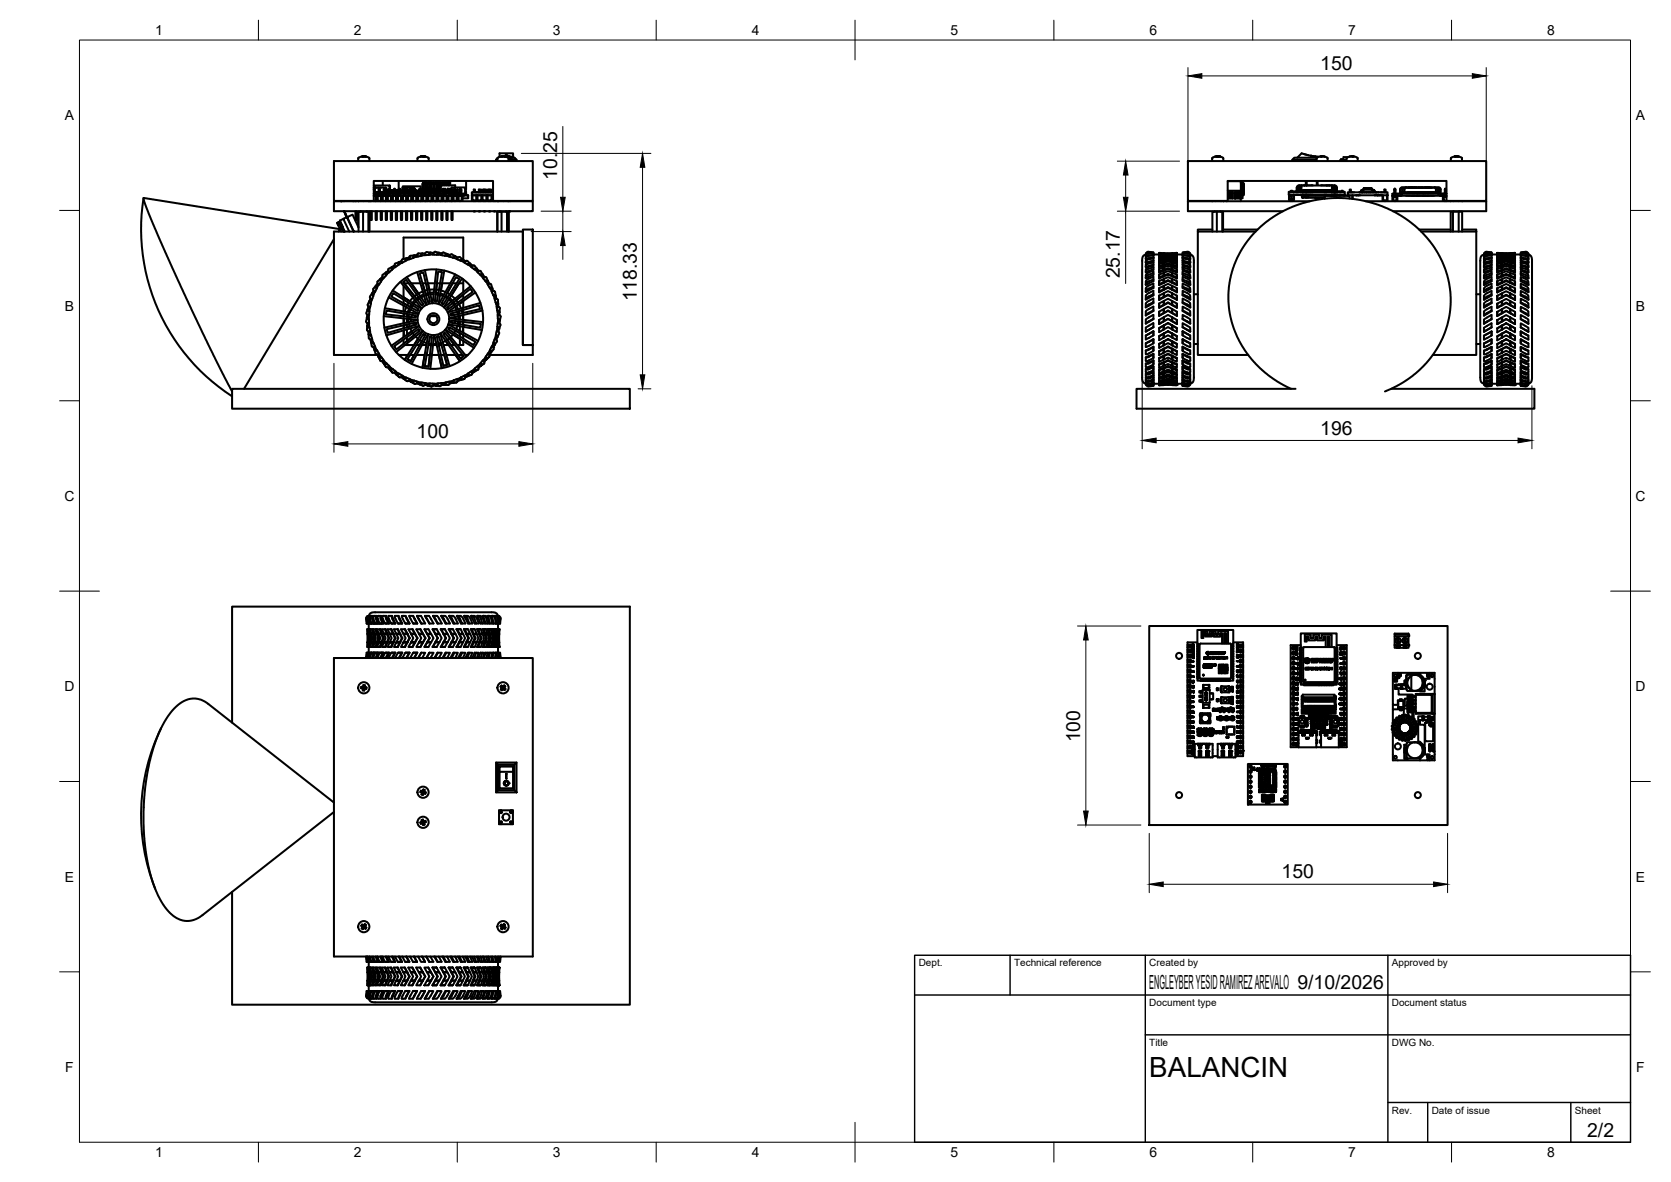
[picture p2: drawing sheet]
<svg xmlns="http://www.w3.org/2000/svg" width="420mm" height="297mm" viewBox="0 0 420 297" stroke-linecap="round" stroke-linejoin="round" font-family="sans-serif">
<defs><g id="words">
<text font-size="7" x="289" y="270.6">BALANCIN</text>
<g font-size="4.9">
<text x="332" y="17.6">150</text>
<text x="140.1" y="45.2" transform="rotate(-90 140.1 45.2)">10.25</text>
<text x="281.6" y="70" transform="rotate(-90 281.6 70)">25.17</text>
<text x="160.1" y="75.8" transform="rotate(-90 160.1 75.8)">118.33</text>
<text x="104.7" y="110.1">100</text>
<text x="332" y="109.2">196</text>
<text x="271.6" y="186.5" transform="rotate(-90 271.6 186.5)">100</text>
<text x="322.2" y="220.8">150</text>
<text x="289" y="248.5">ENGLEYBER YESID RAMIREZ AREVALO 9/10/2026</text>
<text x="399.1" y="285.7">2/2</text>
</g>
<g font-size="3.5">
<text x="39" y="8.8">1</text>
<text x="89" y="8.8">2</text>
<text x="139" y="8.8">3</text>
<text x="189" y="8.8">4</text>
<text x="239" y="8.8">5</text>
<text x="289" y="8.8">6</text>
<text x="339" y="8.8">7</text>
<text x="389" y="8.8">8</text>
<text x="16.3" y="30.2">A</text>
<text x="411.3" y="30.2">A</text>
<text x="16.3" y="78">B</text>
<text x="411.3" y="78">B</text>
<text x="16.2" y="125.9">C</text>
<text x="411.2" y="125.9">C</text>
<text x="16.2" y="173.7">D</text>
<text x="411.2" y="173.7">D</text>
<text x="16.3" y="221.6">E</text>
<text x="411.3" y="221.6">E</text>
<text x="16.4" y="269.4">F</text>
<text x="411.4" y="269.4">F</text>
<text x="39" y="290.8">1</text>
<text x="89" y="290.8">2</text>
<text x="139" y="290.8">3</text>
<text x="189" y="290.8">4</text>
<text x="239" y="290.8">5</text>
<text x="289" y="290.8">6</text>
<text x="339" y="290.8">7</text>
<text x="389" y="290.8">8</text>
</g>
<g font-size="2.5">
<text x="231" y="242.9">Dept.</text>
<text x="255" y="242.9">Technical reference</text>
<text x="289" y="242.9">Created by</text>
<text x="350" y="242.9">Approved by</text>
<text x="289" y="252.8">Document type</text>
<text x="350" y="252.8">Document status</text>
<text x="289" y="262.9">Title</text>
<text x="350" y="262.9">DWG No.</text>
<text x="350" y="279.9">Rev.</text>
<text x="360" y="279.9">Date of issue</text>
<text x="396" y="279.9">Sheet</text>
</g>
</g></defs>
<!-- layer: Visible -->
<g fill="none" stroke="#000" stroke-width=".51">
<path d="M91.2 39.3v.1M91.2 39.3l-.2 .1h.2M91.2 39.3l-1 .3-.1 .9M91.3 39.3h.1M91.3 39.3h-.1M91.5 39.3h.1M91.4 39.3h-.2M91.6 39.3h.1M91.7 39.3h.1M91.7 39.3l.4 .1h-.9M91.8 39.3l1.1 .4v.8M105.1 39.6l-.1 .9"/>
<path d="M105.8 39.3l-.7 .3M105.8 39.4h-.1M105.8 39.3h.1M106.2 39.3h-.1M106.2 39.3h.1M106.2 39.3h-.4M106.2 39.3l-.5 .1M106.3 39.3l-.5 .1M106.3 39.3l.1 .1M106.3 39.3h.1M106.5 39.3v.1M106.5 39.3h.1"/>
<path d="M106.5 39.3h-.1M106.6 39.3v.1M106.6 39.3h.4M106.6 39.3l.1 .1M106.8 39.4h-.4M107 39.3l.8 .4v.8M125.1 39.8v.7M125.1 39.8l-.4 .3M125.6 39.4v-.9h3.4v.9M125.6 39.4h.2M125.6 39.4h.1M126.2 39.3v.1"/>
<path d="M126.2 39.3l-.2 .1h1.1l-.4-.1M126.2 39.3l-1.1 .5M126.4 39.3h.1M126.4 39.3h-.2M126.7 39.3h1.2M126.7 39.3h.1M126.8 39.3l1.1-.1h-1.2l1.1 .1M126.8 39.3l1.1 .4v.8M127.2 39.4h1.8M127.2 39h.2M127.4 39v-.3h-.2v.3M127.4 39.5h.7v.7"/>
<path d="M128.1 39.6h1.3l.5 .5M129 39.4v.2M305.5 39.4l-.7 .3v.8M305.6 39.4h-.1M305.9 39.3l-.4 .1M305.9 39.3h-.1M305.9 39.3h.1M306 39.3v.1M306 39.3l-.5 .1M306 39.3l.3 .1M306 39.3h.1M306.2 39.3h.1"/>
<path d="M306.2 39.3h-.2M306.4 39.3l.4 .1M306.4 39.3l-.2 .1M306.4 39.3h.5M306.6 39.3h-.1l.4 .1M306.9 39.4h-.1M306.9 39.4l.7 .3v.8M327.3 38.5l4.1 1M327.3 38.5l-1.1 1.1M327.8 38.7h.1M327.8 38.7l1.2 .3M329.5 39.1l1.3 .2"/>
<path d="M331.1 39.6h-5.7l-.4 .5M331.9 39.3l-.9 .4v.8M332.2 39.3l-.2 .1M332.2 39.3v.1M332.2 39.3h-.3M332.3 39.3h-.1M332.4 39.4h-.3M332.4 39.3h-.1l.7 .1M332.7 39.3h.1M332.7 39.3l.4 .1h-.1M333 39.3l.8 .4v.8M339 39.5h-1.2v.7"/>
<path d="M339.7 39.3h.1M339.8 39.3l-.4 .1M340 39.3l.1 .1M340 39.4l-.4-.1-.9 .3-.1 .9M340.1 39.3h.1M340.2 39.3v.1M340.2 39.3l.1 .1M340.2 39.3l1.1 .3M340.3 39.4h-.3M341.3 39.6l.1 .9M365.7 39.4h.3M366 39.3v.1"/>
<path d="M366 39.3l-1.2 .4v.8M366 39.3l-.3 .1M366 39.3h.1M366.2 39.3h.1M366.2 39.3h-.2M366.3 39.3l-.3 .1M366.3 39.3h.2M366.3 39.3h.1M366.5 39.3h.1M366.5 39.3l.3 .1-.6-.1M366.5 39.3l1.1 .4v.8M36.1 49.8a50 50 0 0 0 22.3 49.8"/>
<path d="M84 50.6h50v2.5h-50zM84 40.5h50v10h-10v-5h-30v5h-10zM84.9 56.4l.3-.1v.2l-.2 .1M85.1 58.2l.4-.6-49.4-7.8 .3 1.3 1.6 4 6.2 14.1 7.4 15.9 6.8 13.3M85.3 55.8l1.3 2.4M85.4 57.4l.2-.1 .2 .3-.3 .1M85.5 55.7l.8 1.5zM85.5 55.4l1.2 2.8M85.5 55.6v.1M85.5 55.7l-.3 .2M85.5 55.6h.1M85.8 58.2l-1-2.2 .4-.2 1.1 2.4"/>
<path d="M85.8 50.5l-.1 .1M85.9 50.5v.1M86.2 50.5v.1M86.3 55l-.8 .4M86.5 50.5v.1M86.5 53.1l.6 1.5M86.6 53.1l.6 1.5zM86.6 53.1l.7 1.5M87.3 54.5h.1M87.3 54.8h.1M87.8 58.2l-1.5-3.2 .9-.4 1.7 3.6M88.7 50.5v.1"/>
<path d="M88.9 50.5v.1M88.9 57.9l-.1 .1M88.9 58.1v.1M89.2 50.5v.1M89.4 53.1l.1 2.2 .2-.2v-2M89.4 50.5v.1M89.7 50.5v.1M90.1 50.5v.1M90.1 53.2l-.1 3.7M90.1 57.2l-1.5-3.3-1.3 .7 1.7 3.6M90.6 53.1v.1M90.7 53.1v.1"/>
<path d="M91.3 53.2v5M91.4 50.5v.1M92.2 53.1v.1M92.6 53.2v5M92.6 50.5v.1M92.8 50.5v.1M92.8 53.2h-2.7v5M92.8 53.2v5M92.8 53.2l.1 5M93 50.5v.1M93.2 53.1l.1 2.2 .2-.2v-2M93.2 50.5v.1"/>
<path d="M93.5 50.5v.1M93.9 50.5v.1M94 47.6l.2-.2 .1 1.3v-.4h.3M94 47.1h3l.2 .3v.9h.5v.4v-.4h-.2M94 48.7h23v-1.6h-3.4v1.6M94 46.6h4v.8M94 48.7h.5M94 47.7h.3M94 50.5h.5M94.1 47.1h.3M94.3 50.5v.1M94.4 47.1h.1"/>
<path d="M94.4 53.1l.1 2.2 .3-.2v-2M94.4 47.1h1.4M94.4 50.5v.1M94.5 49.2h.2v1.3h-.2zM94.5 49.2h.1M94.6 48.7v-.4v.4M94.7 49.2h.3v1.3h-.3M94.8 50.5v.1M94.8 48.3v.4M94.9 48.3h-.3M95 48.7h.8M95 50.5l.7 .1"/>
<path d="M95 49.2h.1M95.2 48.3h-.3v.4M95.2 48.3v.4M95.2 47.7v1M95.2 50.5v.1M95.5 47.7h-.3l.1-.3 .2 .3v1v-.4h.3M95.5 50.5v.1M95.7 53.1l.1 2.2 .2-.2v-2M95.8 49.2h.2v1.3h-.2zM95.8 49.2h.5M95.8 49.2h.1M95.8 48.7v-.4l.1 .4"/>
<path d="M96 49.2h.3v1.3h-.3M96 50.5v.1M96.1 48.3v.4M96.2 48.3h-.3M96.2 45.5v1.1M96.3 48.7h.7M96.3 49.2h.1M96.3 50.5h.7M96.5 48.3h-.3v.4M96.5 48.3v.4M96.5 47.7v1M96.5 50.5v.1"/>
<path d="M96.8 47.7h-.3l.1-.3 .2 .3v1v-.4h.3M96.8 50.5v.1M97 53.1l.1 2.2 .2-.2v-2M97 50.5v.1M97 49.2h.3v1.3h-.3zM97 49.2h.5M97 49.2h.1M97.1 48.7v-.4l.1 .4M97.2 47.8h.1v.4M97.2 48.2h.4M97.2 47.9l.1 .3M97.2 48.2h.5"/>
<path d="M97.3 49.2h.2v1.3h-.2M97.3 50.5v.1M97.3 47.8l.1 .4h.2v-.4M97.4 47.8h.2M97.5 48.7h.8M97.5 50.5h.8M97.5 49.2h.1M97.6 47.8l.1 .4M97.7 47.8h.1M97.7 48.2h-.1M97.7 47.7v1M97.7 50.5v.1"/>
<path d="M98 46.6l.1 1.1h-.4l.3-.3 .1 1.3M98 46.7h.1M98 46.7v.7M98.1 47.8h.5v.4M98.1 50.5v.1M98.1 48.2h.7M98.3 53.1v2.2l.3-.2v-2M98.3 50.5v.1M98.3 49.2h.1M98.4 47.8h.2v.4M98.6 49.2h.2v1.3h-.2zM98.6 49.2h-.3v1.3l.3 .1"/>
<path d="M98.6 47.9h-.3v.3h-.2h.7M98.6 48.2h.1M98.8 48.1v.6M98.8 48.1h.2M98.8 48.1h.1M98.8 50.5h.8M98.8 49.2h.1M99 47.7v1M99 50.5v.1M99.4 48.1h.2v.6M99.4 47.7h-.4l.1-.3 .3 .3v1M99.4 50.5v.1"/>
<path d="M99.5 53.1l.1 2.2 .2-.2v-2M99.5 50.5v.1M99.6 49.2h.1M99.6 48.6l-.8 .1M99.7 48.5l-.1 .2M99.7 48.5v.2M99.7 48.5h.3v.2M99.7 48.1h.3M99.8 49.2h.3v1.3h-.3zM99.8 49.2h-.2v1.3l.2 .1M100 48.4h.3M100 48.4l.1 .3"/>
<path d="M100.1 48l-.7 .1M100.1 48.7h.1M100.1 48.7h.7M100.1 50.5h.7M100.1 47.9l-.1 .5M100.1 49.2h.1M100.1 47.9h.2M100.1 47.9h.1M100.2 47.6v.1M100.2 45.5v2.1M100.3 47.7v1M100.3 50.5v.1"/>
<path d="M100.3 47.8l-.8-.1-.1 .3M100.6 47.7h-.3l.1-.3 .2 .3v1M100.6 48.6l.1 .1M100.6 48.4l.1 .2M100.6 50.5v.1M100.7 48.4h.9M100.8 53.1l.1 2.2 .2-.2v-2M100.8 50.5v.1M100.8 49.2h.1M101.1 49.2h.2v1.3h-.2zM101.1 49.2h-.3v1.3h.3M101.1 50.5v.1"/>
<path d="M101.1 47.9h.1M101.2 47.3v.6M101.2 47.1l.1-.3h4.5l.1 1.4M101.3 47.9h-.4M101.3 48.7h.8M101.3 50.5l.8 .1M101.3 47.9h.1M101.3 49.2h.1M101.4 47.9h.1M101.4 47.1h.5v.5M101.4 47l-.2 .8 .4 .1h-1h.3M101.5 48.4v.2"/>
<path d="M101.6 48.6l-.1 .1M101.6 47.7v1M101.6 50.5v.1M101.9 50.5v.1M101.9 48.4h.9M102 47.4v.3M102.1 53.1l.1 2.2 .2-.2v-2M102.1 47.9h-.2h.9M102.1 47.9h.3M102.1 47.9h.1M102.1 49.2h.1M102.2 47.8v.1"/>
<path d="M102.2 47.7h.6M102.2 47.7v.1M102.4 49.2h.2v1.3h-.2zM102.4 49.2h-.3v1.3h.3M102.4 50.5v.1M102.4 47.9h.3M102.4 47.9h.1M102.6 48.4v.2M102.6 50.5h.8M102.6 49.2h.1M102.8 48.6l-.2 .1h.8M102.8 47.7v1"/>
<path d="M102.8 50.5v.1M103.2 47.7h-.4l.1-.3 .3 .3v1M103.2 47.9l.1 .5M103.2 50.5v.1M103.2 48.4h.1M103.3 48.4v.3M103.3 48.1h.1M103.3 53.1l.1 2.2 .3-.2v-2M103.3 50.5v.1M103.4 48.2h.4M103.4 48.7h.1M103.4 49.2h.1"/>
<path d="M103.4 48.7h.3M103.6 49.2h.3v1.3h-.3zM103.6 49.2h-.2v1.3l.3 .1M103.7 48.1h.4M103.8 48.1v.6M103.8 48.2l-.1-.3h-.4v.8M103.8 48.1h.1M103.9 50.5h.7M103.9 49.2h.1M104 47.1l.1 .1M104.1 47.7v1M104.1 50.5v.1"/>
<path d="M104.1 47.6l-.1-.5h-2.1v.3h.4v.3h-.7v-.3l.3 .3v1M104.1 47.3h-.9v.5h.9M104.4 47.8h.2l-.1 .3M104.5 48.1h.1M104.4 47.7h-.3l.1-.3 .2 .3v1M104.4 50.5v.1M104.6 48.2h.5M104.6 48.1v.6M104.6 48.2h.1M104.6 48.6v.1M104.6 53.1l.1 2.2 .2-.2v-2M104.6 48.2v-.3h.3v.3"/>
<path d="M104.6 50.5v.1M104.6 49.2h.3v1.3h-.3zM104.6 48.5h.1M104.6 49.2h.1M104.7 48.5v.2h-.8M104.7 48.6v.1M104.8 48.5h.1M104.8 48.5v.2M104.8 48.5h.5M104.8 48.5h.4M104.9 48.2h.1M104.9 49.2h.3v1.3h-.3"/>
<path d="M104.9 50.5v.1M105 48.2h.1M105.2 48.7h.7M105.2 50.5h.7M105.2 49.2h.1M105.2 48.5h.1M105.2 48.5l.1 .2M105.3 48.7l-.5-.1v.1M105.3 48.6v.1M105.3 48.2h.1M105.4 47.8h-.2v.4M105.4 47.7l-.1 1v-.5h-.6v.3h.7"/>
<path d="M105.4 48.2h-.2h.2M105.4 50.5v.1M105.7 47.7h-.3l.1-.3 .2 .3v1M105.7 48.2h.2M105.7 50.5v.1M105.9 53.1l.1 2.2 .2-.2v-2M105.9 50.5v.1M105.9 49.2h.1M106 48.6h.1M106.1 48.2h.5M106.1 48.2h-.2l.1 .4 .1-.1M106.1 48.2v.3"/>
<path d="M106.1 48.5h.5M106.2 49.2h.2v1.3h-.2zM106.2 49.2h-.3v1.3l.3 .1M106.4 47.8h-.4l-.1 .3M106.4 48.7h.8M106.4 50.5l.7 .1M106.4 49.2h.1M106.6 48.2v.2M106.6 48.2h.1M106.6 48.5h.1M106.6 48.6h.1M106.6 47.8h-.2v.3h-.5v.1"/>
<path d="M106.6 47.7v1M106.6 50.5v.1M106.7 45.9l-.5 .4v1.5M106.9 45.9h-.3l-.3 .3v1.6M106.9 46.2v1.2M107 47.7h-.4l.1-.3 .3 .3v1M107 48.5h.7M107 48.6h.5M107 48.2h.7M107 50.5v.1M107 47.8h.9M107 47.6h.4v.2"/>
<path d="M107 47.6v.2M107.1 53.1l.2 2.2 .2-.2v-2M107.2 49.2h.2v1.3h-.2zM107.2 49.2h.1M107.3 45.9l-.7 .2-.1 1.7M107.4 46.2h.1M107.4 48.6h.1M107.4 48.6v.1M107.4 49.2h.3v1.3h-.3M107.5 50.5v.1M107.5 46.2l-.2 .1v1.2M107.6 47.5l.1-.3h.8v.3"/>
<path d="M107.6 48.6l.1 .1M107.7 48.2h.2M107.7 48.7h.8M107.7 49.2h.1M107.7 50.5l.7 .1M107.8 45.9l-.8 .2-.1 1.4M107.9 47.7v.9h-.2v-.4M107.9 47.8h-.4M107.9 50.5v.1M107.9 46.2h.1M108 47.5l-.9 .1M108.2 46.2l-.3 .1v.9"/>
<path d="M108.2 47.7h-.3l.1-.3 .2 .3v1M108.2 48.2h.2v.4l-.2-.1M108.2 48.6h.1M108.2 47.8h.3v.1M108.2 50.5v.1M108.2 47.8l.2 .4M108.3 45.5v.4M108.4 48.2h.8M108.4 53.1l.1 2.2 .2-.2v-2M108.5 45.9l-.9 .1-.1 1.5M108.5 49.2h.1M108.6 46.2v1.3"/>
<path d="M108.6 46.2h.4M108.7 49.2h.3v1.3h-.3zM108.7 49.2h-.2v1.3h.2M108.7 48.1l.3 .1M108.7 48.2v-.3h-.3v.3h.6M108.7 48.2h.5M108.7 50.5v.1M108.8 48.2h-.1M108.8 48.2h.1M108.9 45.9h.2M108.9 48.2h.1M109 48.7h.7"/>
<path d="M109 49.2h.1M109 50.5h.7M109 47.5v.1M109 46h-.7l-.1 1.2M109 48.1h.2M109 47.6h-.3v.3M109 47.6v.5M109.2 47.7v1M109.2 50.5v.1M109.3 46.2h.4M109.3 46.2v1.2M109.4 45.9h.3"/>
<path d="M109.5 47.7h-.3l.1-.3 .2 .3v1M109.5 48.2h.4M109.5 48.5h.3M109.5 50.5v.1M109.7 48.6h.1M109.7 53.1l.1 2.2 .2-.2v-2M109.7 50.5v.1M109.7 48.6v.1M109.7 49.2h.3v1.3h-.3zM109.7 49.2h.1M109.7 48.5v.1M109.7 46.2v1.7"/>
<path d="M109.9 48.2v.4M109.9 48.5v.2M109.9 48.5h.1M109.9 48.5h.5M109.9 45.9h-.2l-.1 .3-.2-.3h-.3l-.1 1.6h-.8M109.9 45.9l.2 .3v1.9M110 49.2h.2v1.3h-.2M110 48.1v-.2h-.3v.3M110 50.5v.1M110.1 46.2h.4M110.2 45.9h-.2M110.2 48.7h.8"/>
<path d="M110.2 50.5h.8M110.2 49.2h.1M110.4 48.1h-.5M110.4 47.7v1M110.4 50.5v.1M110.5 46.2v1.3M110.6 45.9h.7M110.6 45.9l-.5 .1M110.6 45.9l.2 .2 .1 .5M110.8 46.7v1h-.4l.3-.3 .1 1.3M110.8 50.5v.1M110.9 46.2l.3 .1"/>
<path d="M111 53.1l.1 2.2 .2-.2v-2M111 48.1v-.2h.3v.2M111 50.5v.1M111 49.2h.1M111.2 46.2h.1M111.2 46.3v.3M111.3 49.2h.2v1.3h-.2zM111.3 49.2h-.3v1.3l.3 .1M111.3 45.9l.3 .3v.4M111.3 45.9h.5M111.3 47.5v.6M111.3 48.1h.1"/>
<path d="M111.4 47.5h.1v.6h-.2M111.4 48.2v.4M111.4 48.2h.1M111.4 48.5l.3 .1M111.4 48.1v.1M111.5 48.1l.2 .1h-.3M111.5 48.1h.1M111.5 48.7h.8M111.5 50.5h.8M111.5 49.2h.1M111.6 46.2h.1M111.6 48.1l-.1 .1"/>
<path d="M111.6 48.6h.1M111.7 48.6l-.1 .1M111.7 47.7v1M111.7 50.5v.1M111.7 46.3h.1M111.7 46.2h.1M111.8 46.3v.3M111.8 45.9h.8l.2 .7M111.8 45.9l.3 .2 .1 .5M112.1 47.7h-.4l.1-.3 .3 .3v1M112.1 50.5v.1M112.1 48.2h.9"/>
<path d="M112.2 46.2v.4M112.2 48.1v.1M112.2 45.9l.3 .2 .1 .5M112.2 53.1l.1 2.2 .2-.2v-2M112.2 50.5v.1M112.3 49.2h.1M112.5 49.2h.3v1.3h-.3zM112.5 49.2h-.2v1.3l.2 .1M112.5 47.7h.2M112.5 47.9v.2h.2M112.5 47.9h-.3l-.1 .3h.7M112.5 48h.2"/>
<path d="M112.6 47.7v.3M112.6 48.1v.1M112.6 47.4l.1 .7M112.6 47.4l-.1 .5M112.8 50.5l.7 .1M112.8 49.2h.1M112.9 48.2h-.1M112.9 45.5v1.1l-.1-.5-.4-.2M113 47.7v1M113 50.5v.1M113.2 45.5v1.1M113.3 47.7h-.3l.1-.3 .2 .3v1"/>
<path d="M113.3 48.2h.3M113.3 50.5v.1M113.3 48.1h.2M113.3 47.5h.2M113.3 47.5v.7M113.3 48h.2M113.4 47.5h.1v.6M113.5 53.1l.1 2.2 .2-.2v-2M113.5 49.2h.3v1.3h-.3zM113.5 49.2h.1M113.6 47.9l-.1 .3M113.6 48.6l-.8 .1"/>
<path d="M113.7 49.2h.1M113.8 49.2h1.3M113.8 49.2h.2M113.8 50.5v.1M114 48.5h.2zM114 49.2v1.3h-.2M114 50.5h1.1M114 49.2h.1M114.1 48.2v.3M114.2 48.7l-.2-1.1v1.1M114.3 47.7v1M114.3 50.5v.1"/>
<path d="M114.4 47.1v-.5h-3.6v1.5h.5M114.6 47.7h-.3v-.3l.3 .3v1M114.6 50.5v.1M115 48.2v.5h-1.1M115 48.1h.1M115 48.5h.1M115 47.7h.1M115 48.2h.1M115 47.6h.1M115 49.2h-.2v1.3M115 47.6v.6M115.1 49.2h.2v1.3h-.2z"/>
<path d="M115.1 47.7v.8M115.1 48.5l.2 .2M115.1 49.2h.2M115.3 48.7h.1M115.3 48.6v.1M115.3 48.7h-.2M115.3 48.7h1M115.3 50.5h.8M115.3 49.2h.1M115.5 47.7v1M115.5 50.5v.1M115.6 47.4l.3 .3v1v-1h-.4z"/>
<path d="M115.9 48.1h.1M115.9 48.5h.1M115.9 47.9h.1M115.9 50.5v.1M115.9 47.8h.1M115.9 47.7h.1M115.9 47.6l.1 1.1M116.1 49.2h.2v1.3h-.2zM116.1 49.2h.2M116.1 49.2h.1M116.6 48.7v.5h-22.6M117 48.6h.2v.5"/>
<path d="M117.2 48.2l-.1 .4M117.2 45.5v2.7M117.7 49.1h-1.1h1.1v.7h-1.4M118.6 49.1v1.3h.2M118.8 48.3h2.1M119.1 53.1h.3M119.1 48.3v-.7h.3v.7M119.1 50.4v.2M119.4 50.4v.2M119.8 50.4h-1v-1.3h1v1.3h.1M119.9 49.1v1.3h.2v-1.3h.9v1.3h-.9M120.4 53.1h.3"/>
<path d="M120.4 50.4v.2M120.7 47.8l.1 .5-.1-.7h-.3v.7M120.7 50.4v.2M120.7 47.7h1M120.9 47.8l.2 .5zM120.9 48.3h.2M121 50.4h.2M121.2 49.1v1.3h.1M121.3 47.8l.1 .5zM121.3 48.3h.1M121.5 48.3h.6M121.7 53.1h.3"/>
<path d="M121.7 47.6h.3v.7v-.5M121.7 47.6l-.1 .7 .1-.5M121.7 50.4v.2M122 50.4v.2M122 47.8h.1M122 47.7h.9M122.2 47.8l.1 .5zM122.2 48.3h.1M122.4 49.1v1.3h-.1v-1.3h-1v1.3h1M122.4 50.4h.2v-1.3h1v1.3h-1M122.5 47.8h.2v.5h-.2zM122.5 48.3h.2"/>
<path d="M122.8 48.3h.6M122.9 53.1h.4M122.9 47.6h.4v.7v-.5M122.9 47.6l-.1 .7 .1-.5M122.9 50.4v.2M123.3 50.4v.2M123.3 47.8h.1M123.3 47.7h.7M123.5 47.8l.1 .5zM123.5 48.3h.1M123.7 49.1v1.3h-.1M123.7 50.4h.2"/>
<path d="M123.8 47.8l.1 .5zM123.8 48.3h.1M124 48.3h-5.4v.8h5.4v1.3M124.2 53.1h.3M124.2 50.5v.1M124.5 50.5v.1M124.7 40.1v.4M124.7 40.1h.4M125.1 53.2h2.8v5M125.1 53.2v5M125.1 53.2l-.1 5M125.2 50.5v.1"/>
<path d="M125.2 50.6h.1M125.5 53.1h.2M126.1 53.2v5M126.5 50.5v.1M127.2 53.1v.1M127.5 53.2v5M127.7 50.5v.1M127.9 40.2h1.1v.3M127.9 53.2v5M128 53.1h.3M128 50.5v.1M128.1 40.1h.1"/>
<path d="M128.2 40.2v-.2h.5v.2M128.3 50.5v.1M128.7 40.1h1.2v.4M131.5 57.7h2.5v29h-2.5zM298.7 40.5h75v10h-10v-5h-55v5h-10zM304.7 50.5v.1M304.8 58.2v-5h2.7v5M304.8 57.7h-3.6v.5M305.4 53.1v.1M305.6 50.5v.1M306 53.2v5M306.9 53.1v.1"/>
<path d="M307 50.5v.1M307.3 53.2v5M307.5 57.7h8.7M307.6 50.5v.1M308.3 50.5v.1M308.5 50.5v.1M308.7 47.9h3.3v2.7M308.7 45.5h3.3v2.4M308.8 48.3h1.2v1.6h-1.2zM308.8 48.3l.1 .3v1.1l-.1 .2M308.9 48.6h1v1.1h-1zM308.9 49.2h1"/>
<path d="M308.9 45.5h.1M309 48.6h.1M309 48.7h.1M309 48.6v.2M309 49.2v.5M309.1 48.7h.1M309.1 48.6h.1M309.1 48.6l.1 .2M309.2 48.6v.2h.3v-.2M309.2 48.8h.1M309.2 49.2v.5M309.5 48.7v.1"/>
<path d="M309.5 48.7l.1 .1M309.5 48.7h.3M309.5 48.8h.1M309.5 49.2v.5M309.8 48.6v.2M309.8 49.2v.5M309.9 48.6v.2h-1M309.9 49.7l.1 .2M310 48.3l-.1 .3M310.5 48.3h1.2v1.6h-1.2zM310.5 48.3l.1 .5h1M310.6 48.6h1v1.1h-1z"/>
<path d="M310.6 49.2h1M310.6 49.7l-.1 .2M310.7 48.6v.2M310.7 49.2v.5M311 48.6v.2h.3v-.2M311 48.8h.1M311 49.2v.5M311.3 49.2v.5M311.5 48.6v.2M311.5 49.2v.5M311.6 48.6v1.1M311.6 49.7l.1 .2"/>
<path d="M311.7 48.3l-.1 .3M312 45.9l.5 .3v2.6l-.3 .3M312 46l.2 .2v2.6l-.2 .2M312.2 46.3v2.4M312.2 45.9l.3 .1 .3 .2v2.5l-.4 .4M312.3 45.9l.5 .4v2.4l-.4 .4M312.4 49.1h-.4h.4v.7h-.4M315.7 58.2h-14.5v31h12.6M324 48.2h14.1v.7h-14.1zM324.1 50h.2v-1.1h-.2v1.3h.2v-.2h1.1M324.3 48.2h.8M324.6 48.2v-.3h.3v.3"/>
<path d="M324.6 50v.6M324.7 49.4l.1 .1zM324.9 50v.6M325.2 48.9h.2v1.3h-.2zM325.2 48.2h.3M325.3 48.9h.2M325.7 48.2h-.2M325.7 48.2h.1M325.7 48.9h.1M325.8 48.2h.1M325.8 48.9h.1M325.9 48.2h.1"/>
<path d="M325.9 48.9h.6M325.9 48.2h.5M326.1 48.2h.1M326.2 47.6v.6M326.2 48.1h.4M326.2 47.6h.1M326.2 47.5v.1M326.4 48.2h.7M326.5 47.2h.6M326.5 47.2v.3M326.6 47.8h9v.4h-9zM326.6 48.9h.3"/>
<path d="M326.8 47.5l.2 .1M326.8 47.8h-.2v.4M326.9 48.9h.1M326.9 48.9h.5M327 48.9l.4 .2M327.1 47.1l-.5 .1M327.1 47.1v.7M327.1 47.8h.1M327.1 47.5h-.9M327.1 47.1h.1M327.1 47.8v-1.1l-.7 .1-.2 .4v1M327.1 48.9h8.1"/>
<path d="M327.2 47.8h.1M327.2 47.1h.1M327.2 46.7h.1M327.2 46.7v1.1M327.2 46.6v.1M327.2 46.6h7.7M327.2 46.6l-.1 .1M327.4 48.2h.4M327.4 48.2h-.3h.1M327.4 49v.1M327.4 48.9h.1M327.4 49.6l.1 .1"/>
<path d="M327.4 48.9l.1 .7M327.4 49.3v.2M327.4 48.9v.7M327.4 49.6h.1M327.5 49.6h.1M327.5 48.9v.6l.2 .1M327.5 49.7h5.6M327.5 49.6v.1M327.7 49.7l.2-.6h.4v.6M327.8 47.8h6.8M327.8 48.2h.2zM327.8 47.8h.1"/>
<path d="M327.9 48.2h.1M327.9 49.2h.3v.3h-.3zM327.9 46.6h.2M327.9 46.6h-1.2a.65 .65 0 0 0-.6 .6l-.1 1M328 48.2h.5M328.1 46.6h.4M328.3 49.6h.6M328.3 45.5v.9h.2v-.9M328.5 46.6h.1M328.5 48.2h.1M328.6 48.2h.1M328.6 46.6h1.5"/>
<path d="M328.6 48.2h.5M328.6 49.6v.1M328.9 49.6h4.2M329.1 48.2h.2zM329.1 48.2h.1M329.3 48.2h.4M329.4 50.6h-30.7v2.5h23.9M329.7 48.2h.2zM329.9 48.2h.1M329.9 48.2h.5M330.4 48.2h.1zM330.5 48.2h1.3"/>
<path d="M330.8 49.7v.1M330.8 49.8v.1M330.8 49.9h.8M331 48.2h.2M331 48.2h.1M331 40.1h-6v.4M331.1 45.5v.9h.2v-.9M331.6 48.2h.7M331.6 49.8v.1M331.6 49.7v.1M331.6 48.2h.1M332.3 48.2h.1"/>
<path d="M332.3 48.2h.6M332.9 48.2h.2zM333.1 49.2h6.2v.7M333.1 48.2h.4M333.5 48.2h.2zM333.5 48.2h.1M333.6 46.6h.1M333.6 46.6h-1.5M333.7 48.2h.5M333.7 46.6h.4M334.1 46.6h.2M334.2 48.2h.1z"/>
<path d="M334.2 48.2h.1M334.3 46.6h1.2M334.3 48.2h.5M334.6 47.8h.1M334.6 49.2l-5.7-.1v.5M334.8 48.2h.3h-.2M334.8 48.9v.3M334.9 46.6v1.2M334.9 47.8h.1M334.9 47.1h.1M334.9 46.7h.1M334.9 46.6l.1 .1"/>
<path d="M334.9 48.9h.5M334.9 46.7v1.1M334.9 48.9v.3M335 48.9h-.1M335 47.1l.1 .1M335 46.7v1.1l.1-.6M335 46.7h.5M335 49.1h.1M335.1 48.2h.7M335.1 49.1v.1M335.1 47.1h.5l-.5 .1M335.1 47.5h.9"/>
<path d="M335.1 49.1h.1M335.2 49.1h.1M335.2 49.1h.3M335.3 48.9l-.3 .1M335.4 47.8h.2v.4M335.4 48.9h.2M335.4 48.9h.5M335.4 47.5l-.3 .1M335.5 48.9v.1M335.5 49.1h.1M335.5 49.1v.1M335.5 46.6a.65 .65 0 0 1 .7 .6v1"/>
<path d="M335.5 46.7l.5 .2v.7M335.6 49.1h.1M335.6 49.1h-.1M335.6 49l-.5 .1M335.6 48.9v.2M335.6 49v.1M335.6 48.1h.4M335.6 48.9h.1M335.6 48.2h.1M335.7 47.2v.3M335.7 48.9h.2M335.7 49v.2"/>
<path d="M335.8 48.2h.2M335.9 49.2v-.2l.1 .2M335.9 48.9l-.2 .1M335.9 48.9h.5h-.5M336 48.2h.1M336 47.5v.1M336 47.6h.1M336 47.5v.6M336 47.6v.6M336 48.2h.3M336.1 48.9l-.2 .1M336.3 48.2h.1"/>
<path d="M336.3 48.9v.2h-.3M336.4 48.2h-.1M336.4 48.2h.1M336.6 48.2h-.1M336.6 48.2h.1M336.7 48.2h-.1M336.7 48.9h.2M336.7 48.2h.2M336.7 48.2h.1M336.8 49.2v-.3h.2v.3M336.9 48.2h.1M337 48.9h1.1v.3"/>
<path d="M337 48.2h.8M337.2 40.2v-.2h.5v.2M337.3 48.2v-.3h.3v.3M337.9 48.9v.3M338.6 40.2h-1.6v.3M338.9 48.3h10v.8h-10zM338.9 49.1v.1M339 49.1v.1M339.2 48.3h.6M339.3 49.2h-6.2v.7M339.4 48.3v-.7h.3v.7M339.9 48.3h.6"/>
<path d="M340 49.1v.9M340.1 49.1v.9M340.7 49.1h.4M341.1 49.1h.1M341.2 49.1h.4M341.6 49.1h.1M341.7 49.1h.3M341.7 48.3h.6M342.2 48.1l-.1 .1M342.3 48.3h.1M342.3 48.3h.4M342.4 47.8l-.2 .4-.4 .1 .3-.1"/>
<path d="M342.4 47.8h.1h-.1M342.4 47.8l-.3 .3M342.4 47.8h.1M342.5 48.3v-.6h2.8v.6M342.7 48.3h.1M342.7 48.3h1.5M342.8 47.7l.1-.4v.4v-.4h2l.1 .4M343 47.3h.2zM343.3 47.3h.2M343.4 50.6h30.3v2.5h-23.4M343.5 47.3h.1M343.5 47.3h.3"/>
<path d="M343.9 47.3h.2M344.2 47.3h.6M344.2 48.3h.1M344.2 48.3h.5M344.7 48.3h.1M344.7 48.3h2M345.5 47.8h.1M345.5 47.8h-.2l.4 .4M345.5 47.8l.2 .3M345.6 49.1h1.2M345.7 48.2l.3 .1zM345.7 48.1l.1 .1"/>
<path d="M346.8 49.1h.1M346.8 49.1h.7M347.2 48.3h.6M347.6 49.1v1.3h.2M347.8 49.1v1.3h.9M348 48.3h.6M348.1 48.3v-.7h.3v.7M348.1 50.4v.2M348.4 50.4v.2M348.7 49.1v1.3M348.9 49.1v1.3h-.2M350.1 49.2h.3v.3h.7"/>
<path d="M350.1 49.2v1.3h.3M350.1 49.2h13.6M350.4 49.5v1h.7v-1M350.4 48.7h.7M350.4 49.2h.1M350.6 47.7v1M350.6 49.2v.3M350.6 50.5v.1M350.6 47.4l.3 .3h-.3zM350.9 47.7v1M350.9 49.2v.3M350.9 50.5v.1"/>
<path d="M351.1 49.5v-.3h.3v1.3h-.3M351.1 49.2h-.7M351.3 49.2h.4M351.3 48.7h.4M352.2 48.5h.1M352.2 47.6v1.1M352.2 48.2v.1M352.2 48.5l.1 .1M352.3 48.6v.1M352.3 48.7h.1M352.3 48.2h.1M352.4 48.2l-.1 .5"/>
<path d="M352.4 48.5v.2M352.5 47.2l-.3 .4M352.6 48.3h9v.4h-9zM352.7 48.2h.1M352.7 47.3h.3h-.5h.2v.9M352.8 48.3h-.2v.4h-2.5v.5M352.9 47.1h.7M353 48.2h.1M353.1 47.4h-.2v-.3l-.8 .2-.1 1.4M353.1 48.2h-.6l-.1 .3h.2M353.1 48.2h-.2M353.5 49.2h.8"/>
<path d="M353.6 47.1h1.3M353.6 47.1l-.6 .1 .1 .1M353.9 48.3h6.7M354.1 47.1h.1M354.3 47.1h.2M354.4 49.2h1.1M354.6 47.1h.1M354.6 47.1h.4M354.9 47.1h.8M354.9 47.1h.3M355 47.1h.1M355.1 47.1h.1"/>
<path d="M355.1 47.1h.2M355.3 47.1h.1M355.3 47.1h.3M355.6 49.2h2.1M355.6 47.1h.1M355.7 47.1h.1M355.7 47.1h1.8M356 47.1h-.3M356 47.1h.2M356.8 57.7h8M357.4 58.2h13.8M357.5 47.1h.1"/>
<path d="M357.6 47.1h.5M357.7 49.2h1.6M358.1 47.1h.5M358.3 47.1h.3M358.3 47.1h-.2M358.6 47.1h.8M358.6 47.1h.6M359.2 47.1h.1M359.2 47.1h.8M359.4 49.2h.6M359.4 47.1h1.2M359.4 47.1h-.4"/>
<path d="M360.1 49.2h.5M360.6 47.1h.8M360.6 47.1l.6 .1-.2 .1M360.8 47.1h-7.4l-.3 .3v.9M360.8 47.1l.2 .3v.9M361 47.4h.4v-.3a.58 .58 0 0 1 .8 .5v1.1M361 48.1h.5v.2M361.2 47.3h.5zM361.4 48.3h.2v.4h2.1M361.6 47.3v1.2h.5v-.9M361.7 47.2l.4 .4M361.8 48.5h-.2"/>
<path d="M362.1 48.5l-.4 .2M362.1 48.2v.1M362.1 47.6v1.1M362.5 49.2h.1M362.5 49.2h.4M362.5 48.7h.4M362.9 48.7h.1M363.1 49.5v1h.6M363.1 49.2h.1M363.3 47.7v1M363.3 49.2v.3M363.3 50.5v.1"/>
<path d="M363.3 47.4l.3 .3h-.3zM363.6 47.7v1M363.6 49.2v.3M363.6 50.5v.1M363.7 49.5h-.6v-.3h-.3v1.3h.3M363.7 48.7h-.6M364.8 58.2v-5h2.8v5M364.8 50.5v.1M365.3 53.2v5M365.4 50.5v.1M365.4 53.1v.1M366.8 53.2v5"/>
<path d="M366.8 50.5v.1M366.9 53.1v.1M367.6 57.7h3.6v.5M367.6 50.5v.1M371.2 58.2v31h-10.9M84 60.1l-22.6 37.6M92.3 79.8l.5 .5M92.4 79.2l-.3 1.6M92.4 77.7l.5 .6M92.4 77.7l-.3 1M92.5 76.6v.3l.5 .4M92.6 77.1h.1"/>
<path d="M92.7 77.1l-.3 .6M92.8 79.3v1M92.9 78.3l-.1 1-.6-.3-.1-.3M92.9 75.6l.4 .7M93 77.3l-.1 1M93.2 75v.1M93.2 75.1l-.8 1.5M93.5 75.3l-.6 2M93.6 73.7l-.6 1 .5 .6 .4-.9M93.6 73.7l.3 .7M93.9 73.1h.1M94 73.1l-.4 .6"/>
<path d="M94.2 73.4l-.3 1M94.5 71.8l.2 .7M94.9 71.3h.1M95 71.3l-1.2 1.4 .5 .7 .9-1.8M95 70.7l-.1 .4 .3 .5M95.7 70l-.8 .7M95.7 70l.1 .8M95.8 70.8l-.7 .8M96.2 69.6h.1M96.2 69.6l-.5 .4M96.2 69l-.1 .4 .3 .6 .7-.8M96.4 69.9l-.6 .9"/>
<path d="M96.5 79.4l8.5 1M96.8 77.5l8.4 1.4M97 68.5l-.8 .6M97.1 68.5v.7M97.2 78l7.4 1.3-.1 .5-7.5-.8zM97.6 68.1l-.6 .4M97.7 74.7l7.5 4.2-.7-.1M97.7 68.4l-.6 .8M98.6 67.1l-.9 .4M98.6 67.1l-.1 .7M98.7 73l7.3 4.6M98.9 73.7l6.4 4-.3 .5-6.6-3.7z"/>
<path d="M99.2 66.7h.1M99.2 66.8l-.6 .3M99.3 67.1l-1.5 1.4-.2-.6 .1-.4M100.2 66.6l-.9 .5M100.3 65.9l-1 .4v.8M100.3 65.9l-.1 .7M100.7 70.8l5.3 6.7M100.9 65.6h.1M101 65.7l-.7 .2M101 66l-.8 .6M101.2 65.1l-.2 .3v.6M101.4 70.9l.8-.6 4.3 6.2-.4 .3z"/>
<path d="M101.5 75.3v.9l.9 .5 .4-.6M101.5 76.8v1.4l.3 .1 .4-1.1M101.5 65.1v-5.4h15v5.5M101.5 80v1.2l.1-.6M101.5 70.8v.2M101.5 71.8v2.9M101.5 78.8v.7M101.5 74.7l1.6 1M101.7 78.8l-.2 .7M102.2 64.9l-.3 .7M102.3 69.6l4.9 7M102.4 78.9l-.1 .7h.4"/>
<path d="M102.8 71.2h-1.2l2.6 3.3 .6-.5M102.8 79l-.1 .6M102.8 65.1l-1.8 .9M102.8 64.8l-1.6 .4M102.8 77.5l-.3 .9 .5 .1 .2-.8M103.4 76.5l-.3 .6 .3 .2M103.7 79.2l-.3 .5M103.8 76.7l-.4 .6M103.9 74.8l-.9 .9M104.2 64.2l-1.2 .2-.1 .7M104.2 64.2l-.4 .6M104.3 75.4l-.6 .7 .4 .2 .5-.6"/>
<path d="M104.8 64.5l-2 .6M104.8 64.1l-.6 .1M104.9 68.4l2.4 8.2M105.2 74.7l-.5 .4 .3 .3 .5-.4M105.5 68.7l.9-.2 1.7 7.3-.5 .1zM105.7 71.2h-2.3l1.8 2.6 1.1-.5M106.2 63.7h-1.1l-.3 .8 1-.2M106.2 63.7h.7M106.2 63.7l-.4 .6M106.5 74l-.8 .4 .2 .3 .7-.3M106.8 64.1l-1 .2M106.8 67.9l1.9 8.3"/>
<path d="M107.1 71.2h-.8l.5 1.9 .7-.2M107.3 63.4l1 .1M107.3 63.3l-.3 .2-.2 .6 1-.1M107.6 73.7l-.6 .1 .1 .4 .6-.1M107.8 64l1-.1 2.1 .2M108.1 73.6l.1 .4 .8-.1M108.3 63.5l-.5 .5M108.3 63.5l.7 .1M108.3 79.4h1.3M108.3 79.4a1.01 1.01 0 0 0 0 1.5 1.01 1.01 0 0 0 1.4 0 1.01 1.01 0 0 0-.1-1.5M108.3 79.4a1.01 1.01 0 0 1 1.3 0M108.9 75.3l-.3 .2"/>
<path d="M109 63.6h.1M109.1 73.5l-1 .1M109.2 72.8h-1.2M109.3 71.2h-1.7l.4 1.6M109.4 75.5l.2 .2M109.6 73.5l.6 .1M109.6 73.6l-.1 .4 .7 .1M109.7 67.7l-.9 8.5M110.2 68.2l.9 .2-1.2 7.4-.6-.1zM110.4 63.5l-.6 .5M110.7 71.2h-.8l-.2 1.6 .7 .1M110.7 73.8l.9 .3"/>
<path d="M110.7 73.8v.4l.7 .2M111 63.7l-1.5-.4-.4 .1-.2 .5M111 63.7h.1M111.2 71.2h2M111.2 71.2l-.3 1.8 1.1 .4M111.5 63.5l1.6 .6M111.6 63.5h-.4l-.4 .6 1.1 .2M111.7 68l-1.4 8.4M111.9 64.3l1 .1M112.4 77.3l5.9-4.7 .6 .8-6.2 4.3zM112.5 63.8l-.6 .5M112.7 74.6l-.6-.3-.2 .4 .5 .3"/>
<path d="M112.8 75.3l.6 .5M112.8 75.3l.3-.4 .7 .7M113 80l8.5 .9M113.2 78.8l7.3-2.1 .2 1-7.3 1.6zM113.4 78.8l.8 .4M113.5 74.3l.9 .8M113.8 71.2h1M113.8 71.2l-1.3 2.4 .6 .4M113.9 64.8l.9 .2M114.4 69l-4.1 7.4M114.5 76.5l-.4-.5-.3 .2 .4 .5M114.5 64.4l-1-.5-.7 .6 1.1 .3"/>
<path d="M114.5 64.4l.6 .4M114.5 64.4l-.6 .3M114.5 79.6l.2 .6M114.7 69.6l.8 .5-4 6.4-.5-.3zM114.7 75.5l.4 .5M114.9 78.3l.2 .6M115.1 64.7h.1M115.2 77.7l-.4-.8-.4 .2 .4 .8M115.3 78.2l-.4 .1M115.4 78.2l.1 .7M115.4 71.2h1.1M116.2 70l-4.6 7.2"/>
<path d="M116.4 65.2l-.7 .3M116.5 77.9l-.4 .1 .2 .7M116.5 77.4v-1.7l-1.1 .7 .5 1.1M116.5 70.2v3.2M116.5 75.1v-1.1l-1.8 1.5M116.5 77.9v.7M116.7 65.9l.8 .5M117 65.6l-1.5-1-.7 .5 1.9 .8M117.5 65.6l-.3-.1-.5 .3M117.5 66.4l.9 .6M117.5 65.6l1.2 1.2M118.3 66.3l-.8 .1"/>
<path d="M118.3 71.9l-6.6 5.3M118.4 66.9l.8 .7M118.5 66.9l.7-.2 .7 .8M119.2 67.6l.8 .6M119.5 73.5l-6.9 4.9M119.9 67.5l.4 .6M119.9 67.5l-.7 .1M120 68.2l.8-.1 .6 .9M120 68.2l.7 .8M120.4 68.1h.1M120.7 69l.7 .7M120.7 69h.7"/>
<path d="M120.8 76.1l-8.2 2.4M121.3 78l-8.3 2M121.4 69l.4 .6M121.8 69.6h.1M122 70.5l.7 .2M122 70.6l-.7-.8 .9-.2 .8 1.7M122 70.6l.6 .8M122.7 71.4l.9 1.8M122.7 71.3l.7 .1 .4 1.1M123 71.3h.1M123.1 72.3l.7 .2M123.8 72.5l.2 .6"/>
<path d="M124 74.1l.7 .3M124.4 75l.6 .1 .2 .3 .1 1.7M124.6 76l.7 .4M124.8 75.1l-.4-1.8-.9-.1 .9 1.8 .5 2M124.8 75v.1M125 78l.2 1M125 78l.6 .5M125.3 77.1h.1M125.6 79.1v.1M125.7 77.5l-.2 1.6M125.7 77.5l-.2-.3-.6-.2 .1 1M288.1 65.1h.3"/>
<path d="M288.2 64.1l-.1-.1a.7 .7 0 0 1 .8-.7l1.1 .1v1.3M288.4 70.3l1.6-.7v.6a2.43 2.43 0 0 0-1.8 1.1l-.1 .3v-.9zM288.4 75.9l1.6-.9v.9l-1.4 .8-.5 .5v-.9zM288.8 65.9l1.2-.3v.4l-1.1 .2a.95 .95 0 0 0-.8 .9M288.8 67l1.2-.3v.5l-1.4 .4-.5 .8M288.8 71.8l1.2-.5v.7a2.77 2.77 0 0 0-1.8 1.1l-.1 .2M288.8 73.6l1.2-.5v.8l-1.4 .8-.5 .5M288.8 77.7l1.2-.6v.9l-1.4 .8-.5 .4M288.8 64.2l1.2-.1v.1l-1.2 .1M288.8 64.3a.8 .8 0 0 0-.7 .8M288.8 64.1a.83 .83 0 0 0-.7 1M288.8 67a1.13 1.13 0 0 0-.7 1.4"/>
<path d="M288.8 71.7a1.24 1.24 0 0 0-.7 1.6M288.9 77.7a1.26 1.26 0 0 0-.8 1.6M288.9 65.8a1.03 1.03 0 0 0-.8 1.3M288.9 73.6a1.23 1.23 0 0 0-.8 1.7M289.8 63.4l-.9-.1a.93 .93 0 0 0-.9 .7l-.6 .4-.2 .7v30.2l.2 .8 .7 .4a.63 .63 0 0 0 .8 .6l1.1-.1v-.3l-.4 .1M290 66v.5l-1.9 .6M290 67.2v.5l-1.9 .7M290 68.6v.5l-1.9 .8a1.23 1.23 0 0 1 .7-1.5l1.2-.3v.5a2.19 2.19 0 0 0-1.8 1l-.1 .3M290 70.2v.4l-1.9 1M290 72v.4l-1.9 .9M290 73.9v.3l-1.9 1.1M290 75.9v.3l-1.9 1"/>
<path d="M290 78v.2l-1.9 1.1M290 63.7h-1.1a.76 .76 0 0 0-.8 .8h.1M290 65v.5l-1.9 .6a1.02 1.02 0 0 1 .8-1.2l1.1-.2v.3l-1.2 .1a.84 .84 0 0 0-.7 .9M290 64h1.4M290 64.7h.1M291.4 65.6v-.3l.1 .7M291.4 65.3l1.2-.2v.3M291.4 66.3l1.2-.3v.5M291.4 67.8v-.2l.1 .9M291.4 67.6l1.2-.4v.6M291.4 69.2v-.2l.1 1M291.4 69l1.2-.4v.6"/>
<path d="M291.4 70.8v-.2l.1 1.1M291.4 70.6l1.2-.5v.8M291.4 72.6v-.2l.1 1.1M291.4 72.4l1.2-.6v.9M291.4 74.4v-.1l.1 1.1M291.4 74.3l1.2-.6v.9M291.4 76.4l.1 1M291.4 76.3l1.2-.6v.9M291.4 78.4l.1 1M291.4 78.3l1.2-.6v1M291.4 63.7l.1-.2v.2h1.1v.3v-.1l-1.2 .1v-.3l.1 .3M291.4 64.3v-.3l.1 .5"/>
<path d="M291.4 64.8v-.3l.1 .7M291.4 64.5l1.2-.1v.2M291.5 74.4v1M291.5 78.4v1M291.5 70.8v.9M291.5 66.6v.6l-.1-.9v.3M291.5 67.8v.7l1.1-.5M291.5 64.3v.2M291.5 64.8v.4M291.5 72.6v.9M291.5 76.4v.9l1.1-.6-1.1 .5M291.5 65.7l1.1-.3v.3l-1.1 .3"/>
<path d="M291.5 66.8l1.1-.3v.3l-1.1 .4M291.5 71.4l1.1-.5v.2l-1.1 .6M291.5 73.2l1.1-.5v.2l-1.1 .6M291.5 75.2l1.1-.6v.1l-1.1 .7M291.5 79.3l1.1-.6-1.1 .7M291.5 63.5l1.1 .2M291.5 64.1l1.1-.1v.3l-1.1 .2M291.5 64.8l1.1-.2v.3l-1.1 .3M291.5 65.6v.5M291.5 69.2v.8M292.6 68v-.2l-1.1 .4M292.6 69.5v-.3l-1.1 .5"/>
<path d="M292.6 64h.1M292.6 69.5l-1.1 .5M292.7 65.7v-.6l1-.3 1 .3v.6M292.7 66l1-.3 1 .3v.8a1.74 1.74 0 0 0-2 0zM292.7 67.2l1-.4 1 .4v.8a1.55 1.55 0 0 0-2 0zM292.7 68.5l1-.4 1 .4v1a1.39 1.39 0 0 0-2 0zM292.7 71.1v-1l1-.5 1 .5v1M292.7 72.8v-1l1-.5 1 .5v1M292.7 73.6l1-.5 1 .5v1.1l-.5-.3a1.25 1.25 0 0 0-1.5 .3zM292.7 76.7v-1.1l1-.5 1 .5v1.1M292.7 77.6l1-.5 1 .5v1.1l-.5-.3a.72 .72 0 0 0-1.3 .1l-.2 .2zM292.7 63.9h2"/>
<path d="M292.7 63.9v.4h.4M292.7 64.4l1-.2 1 .2v.5l-1-.2-1 .2zM292.7 63.7h1M292.7 65.7a2.11 2.11 0 0 1 2 0M293.6 63.7l-.9-.1v.3M293.7 72.3l1 .5M293.7 76.1l1 .6M293.7 70.6l1 .5M293.7 66.4v-.2l1 .3M293.7 67.6v-.2l1 .3M293.7 69v-.2l1 .4M293.7 70.6v-.2l1 .5"/>
<path d="M293.7 72.3v-.1l1 .5M293.7 74.2v-.2l1 .6M293.7 76.1l1 .5M293.7 78.1l1 .5M293.7 63.8v-.1h1v.2M293.7 65.2l-1 .2M293.7 66.2l-1 .3M293.7 67.4l-1 .3M293.7 68.8l-1 .4M293.7 70.4l-1 .5M293.7 72.2l-1 .5M293.7 74l-1 .6"/>
<path d="M293.7 76l-1 .6M293.7 78l-1 .6M293.7 64h-1M293.7 64.5l-1 .1M293.7 70.6l-1 .5M293.7 76.1l-1 .6M293.7 72.3l-1 .5M293.8 63.7h.9M294.7 65.4l-1-.2v.3M294.7 63.9v.4h-.4M294.7 64h-1v.2M294.7 64.6l-1-.1v.2"/>
<path d="M294.7 64h.1M294.8 65.1l1.1 .2v.8l-1.1-.3zM294.8 68v-.8l1.1 .4v.9l-1.1-.5M294.8 69.5v-.9l1.1 .4v1M294.8 71.8l1.1 .6v1.1l-1.1-.6zM294.8 75.7l1.1 .6v1l-1.1-.6zM294.8 63.7h1.1v.3M294.8 64.4l1.1 .1v.7M294.8 64.4v.5l1.1 .3M294.8 65.4l1.1 .3M294.8 66.5l1.1 .3M294.8 67.8l1.1 .4"/>
<path d="M294.8 69.2l1.1 .5M294.8 70.9l1.1 .5M294.8 72.7l1.1 .5M294.8 74.6l1.1 .6M294.8 76.6l1.1 .6M294.8 78.7l1.1 .6M294.8 64.6l1.1 .2M294.8 64.3l1.1 .2M294.8 69.5l1.1 .5M295.9 65.3v.7M295.9 66.6v-.3l-1.1-.3v.8l1.1 .4M295.9 66.3v.9v-.6"/>
<path d="M295.9 67.6v.9M295.9 69v1M295.9 70.8v-.2l-1.1-.5v1l1.1 .6M295.9 70.6v1.1M295.9 72.4v1.1M295.9 74.3v1.1l-1.1-.7v-1l1.1 .7M295.9 76.3v1.1M295.9 78.4l-1.1-.7v1l1.1 .7M295.9 78.3v1.1M295.9 63.7v-.2v.2M295.9 64.3v-.3l-1.1-.1v.5M295.9 64v.5"/>
<path d="M295.9 64.5v.7M295.9 63.5l-1.1 .1v.4l1.1 .1M295.9 63.7v.3M295.9 64h1.4M295.9 64.3v.2M295.9 70.8v.9M295.9 78.4v1M295.9 74.4v1M297.3 64.7h.1M297.3 68.6v-.5a2.35 2.35 0 0 1 1.9 .9l.1 1-2-.9v-.5a2.19 2.19 0 0 1 1.9 1l.1 .3M297.3 70.2v-.6a2.63 2.63 0 0 1 1.9 .9l.1 1.1-2-1v-.4a2.43 2.43 0 0 1 1.9 1.1l.1 .2M297.3 75.9v-.9l1.2 .6a1.4 1.4 0 0 1 .8 1.7l-2-1.1v-.3l1.5 .8 .5 .5"/>
<path d="M297.3 78l1.5 .8 .5 .4-2-1zM297.3 63.7v-.3l1.2-.1a.7 .7 0 0 1 .8 .7M297.3 65v-.3l1.2 .2a1.1 1.1 0 0 1 .8 1.2l-2-.6v-.5l1.2 .1a.84 .84 0 0 1 .8 .9M297.5 63.4l1-.1a.61 .61 0 0 1 .6 .2 .61 .61 0 0 1 .1 .6M298.5 64.2l-1.2-.1v.1v-.5h1.2a.76 .76 0 0 1 .8 .8h-.2M298.5 64.3l-1.2-.1v.5M298.5 65.9l-1.2-.3v.4M298.5 67l-1.2-.3v.5M298.5 71.8l-1.2-.5v.7M298.5 73.6l-1.2-.5v.8M298.5 77.7l-1.2-.6v.9M298.5 73.6a1.42 1.42 0 0 1 .8 1.7l-2-1.1v-.3l1.5 .8 .5 .5"/>
<path d="M298.5 65.8a1.2 1.2 0 0 1 .8 1.4l-2-.7v-.5l1.2 .2a.92 .92 0 0 1 .8 .9M298.5 77.7a1.34 1.34 0 0 1 .8 1.6M298.5 71.7a1.46 1.46 0 0 1 .8 1.7l-2-1v-.4a2.77 2.77 0 0 1 1.9 1.1l.1 .2M298.5 67a1.31 1.31 0 0 1 .8 1.5l-2-.8v-.5l1.2 .3a.94 .94 0 0 1 .8 .9M298.5 64.1a.67 .67 0 0 1 .7 .3 .67 .67 0 0 1 0 .8l-.3-.1M298.5 64.3a.8 .8 0 0 1 .8 .8M299.3 64l.7 .4 .2 .9v29.8l-.2 .9-.7 .5a.63 .63 0 0 1-.8 .6l-1.2-.1v-.3l.4 .1M300.2 73.9h1M371.2 73.9h1M373.1 67.8v.6M373.1 72.5v.9M373.1 78.3v1"/>
<path d="M373.1 64.4l.2 .1M373.1 64.8v.4l.4-.1M373.1 64.8l.5-.6 1.4-.1 .1 .1-1.2 .1a.8 .8 0 0 0-.8 .8M373.1 72.5l.5-.6 1.4-.6 .1 .8a2.94 2.94 0 0 0-1.9 1.1l-.1 .2M373.1 78.3l1.9-1.2 .1 .9-1.5 .8-.5 .5M373.2 64.1l-.1-.1a.7 .7 0 0 1 .8-.7l1.2 .1v1.4M373.3 63.9l-.2 .5a.75 .75 0 0 1 .8-.7zM373.4 66.1l1.6-.5 .1 .4-1.2 .2a.95 .95 0 0 0-.8 .9zM373.4 74l1.6-.9 .1 .9-1.5 .7-.5 .6v-.9zM373.4 68.8l1.6-.7 .1 .6a2.19 2.19 0 0 0-1.9 1l-.1 .2v-.7zM373.4 70.4l1.6-.8 .1 .7a2.55 2.55 0 0 0-1.9 1l-.1 .3v-.8zM373.8 78.9l-.7 .4"/>
<path d="M373.9 67.5l1.2-.3-.1-.5-1.4 .5-.5 .6M373.9 75.7l1.1-.6 .1 .9-1.5 .7-.5 .6M373.9 63.7h1.2zM373.9 67.5l-.6 .4-.2 .5M373.9 75.6a1.2 1.2 0 0 0-.8 1.7M373.9 65.1a.88 .88 0 0 0-.8 .9M373.9 64.9l-.5 .2-.3 .5M374.9 63.4l-1-.1a.93 .93 0 0 0-.9 .7l-.6 .5-.2 1v29.4l.2 1 .7 .6a.63 .63 0 0 0 .8 .6l1.2-.1-.1-.3M375 64.7l.1 .3-1.2 .2M375 64.7l-1.1 .2M375.1 76v.2l-2 1.1M375.1 64h1.4"/>
<path d="M375.1 65v.5M375.1 66v.5M375.1 67.2v.5M375.1 68.7v.4M375.1 70.3v.4M375.1 72.1v.3M375.1 74v.3M375.1 78v.2M375.1 66.5l-2 .6M375.1 69.1l-2 .8M375.1 67.7l-2 .7M375.1 65.5l-2 .6v-.5"/>
<path d="M375.1 64.8h.1M375.1 70.7l-2 .9M375.1 78.2l-1.3 .7M375.1 72.4l-2 1M375.1 74.3l-2 1M376.5 65.3v.8zM376.5 65.7l1.1-.2v.3l-1.1 .3M376.5 65.3l1.1-.2v.4M376.5 66.3v.9zM376.5 66.8l1.1-.3v.3l-1.1 .4M376.5 66.3l1.1-.3v.5M376.5 67.6v.9z"/>
<path d="M376.5 68.2l1.1-.4v.3l-1.1 .4M376.5 67.6l1.1-.4v.6M376.5 69v1zM376.5 69.7l1.1-.4v.2l-1.1 .5M376.5 69l1.1-.4v.7M376.5 70.7v1zM376.5 71.4l1.1-.5v.2l-1.1 .6M376.5 70.7l1.1-.5v.7M376.5 72.4v1.1zM376.5 73.3l1.1-.6v.2l-1.1 .6M376.5 72.4l1.1-.5v.8M376.5 74.3v1.1z"/>
<path d="M376.5 75.2l1.1-.6-1.1 .8M376.5 74.3l1.1-.5v.8M376.5 76.3v1.1zM376.5 77.3l1.1-.6-1.1 .7M376.5 76.3l1.1-.6v1M376.5 78.4v1M376.5 78.4l1.1-.7v1M376.5 63.5v.2zM376.5 63.5l1.1 .1-1.1 .1h1.1v.3v-.1l-1.1 .1M376.5 63.7v.3zM376.5 64v.5zM376.5 64.1l1.1-.1v.4l-1.1 .1"/>
<path d="M376.5 64.8l1.1-.2v.3l-1.1 .3M376.5 64.5v.7zM376.5 64.5l1.1-.1v.2M376.5 78.4v1l1.1-.6-1.1 .5M377.6 64h.1M377.7 65.1l1-.2 1 .2v.6a2.2 2.2 0 0 0-2 0zM377.7 66l1-.2 1 .2v.8a1.73 1.73 0 0 0-2 0zM377.7 67.2l1-.3 1 .3v.8a1.55 1.55 0 0 0-2 0zM377.7 73.7l1-.5 1 .5v1l-.5-.2a1.23 1.23 0 0 0-1.5 .2zM377.7 77.7l1-.6 1 .6v1l-.5-.3a.74 .74 0 0 0-1.2 .2l-.3 .1zM377.7 79.7l1-.5 1 .5v1.1l-.5-.3a.72 .72 0 0 0-1.2 .1l-.3 .2zM377.7 63.9h2"/>
<path d="M377.7 63.9v.5M377.7 64.4v.5l1-.2M377.7 64.4l1-.2 1 .2M378.2 64.3l-.5 .1M378.7 63.7l-1-.1h2l-2 .1v.2M378.7 72.4l1 .5M378.7 70.6l1 .5M378.7 76.2l1 .5M378.7 69.1l1 .4M378.7 66.5v-.3l1 .3M378.7 67.7v-.3l1 .4M378.7 69.1v-.2l1 .3"/>
<path d="M378.7 70.6v-.2l1 .5M378.7 72.4v-.2l1 .5M378.7 74.2l1 .4M378.7 76.1l1 .5M378.7 78.2l1 .5M378.7 63.8v-.1h1v.2M378.7 65.2l-1 .2M378.7 66.2l-1 .3M378.7 67.4l-1 .4M378.7 68.9l-1 .3M378.7 70.4l-1 .5M378.7 72.2l-1 .5"/>
<path d="M378.7 74.1l-1 .5M378.7 76.1l-1 .5M378.7 78.1l-1 .6M378.7 64h-1M378.7 64.5l-1 .1M378.7 69.1l-1 .4v-.9l1-.4 1 .4v.9M378.7 76.2l-1 .5v-1l1-.6 1 .6v1M378.7 70.6l-1 .5v-1l1-.4 1 .4v1M378.7 72.4l-1 .5v-1.1l1-.4 1 .4v1.1M379.2 64.3l.5 .1M379.7 65.4l-1-.2v.3M379.7 63.9v.5"/>
<path d="M379.7 64h-1v.2M379.7 64.4v.5l-1-.2M379.7 64.6l-1-.1v.2M379.7 64h.1M379.8 65.1l1.1 .2v.8l-1.1-.3zM379.8 66l1.1 .3v.9l-1.1-.4zM379.8 67.2l1.1 .4v.9l-1.1-.4zM379.8 68.6l1.1 .4v1l-1.1-.5zM379.8 70.2l1.1 .5v1l-1.1-.6zM379.8 71.9l1.1 .5v1.1l-1.1-.6zM379.8 75.7l1.1 .6v1.1l-1.1-.6zM379.8 77.7l1.1 .7v1l-1.1-.6z"/>
<path d="M379.8 63.9l1.1 .1v.5M379.8 63.9v.5M379.8 64.4l1.1 .1v.7M379.8 64.4v.5l1.1 .3M379.8 65.5l1.1 .2M379.8 66.5l1.1 .3M379.8 67.8l1.1 .4M379.8 69.3l1.1 .4M379.8 70.9l1.1 .5M379.8 72.7l1.1 .6M379.8 74.6l1.1 .6M379.8 76.7l1.1 .6"/>
<path d="M379.8 78.7l1.1 .6M379.8 64.6l1.1 .2M379.8 64.4l1.1 .1M380.9 65.3v.8M380.9 66.3v.9M380.9 67.6v.9M380.9 69v1M380.9 70.7v1M380.9 72.4v1.1M380.9 74.3v1.1v-1.1l-1.1-.5v1l1.1 .6M380.9 76.3v1.1M380.9 78.4v1"/>
<path d="M380.9 63.7v-.2v.2M380.9 64v-.3h-1.1v.3l1.1 .1M380.9 63.7v.3M380.9 64v.5M380.9 64.5v.7M380.9 63.5l-1.1 .1 1.1 .1M380.9 64h1.5M380.9 63.7h.1M382.4 64.8h.1M383.5 66.2l-1.1-.2v.5l1.2 .4M383.5 67.5l-1.1-.3v.5l1.2 .5M383.5 69.1l-1.1-.4v.4l1.2 .5"/>
<path d="M383.5 70.7l-1.1-.4v.4l1.2 .6M383.5 72.6l-1.1-.5v.3l1.2 .6M383.5 74.5l-1.1-.5v.3l1.2 .6M383.5 76.6l-1.1-.6v.2l1.2 .7M383.5 78.7l-1.1-.7v.2l1.2 .7M383.5 63.4h-1.1v.3h1.1h-1.1v.5v-.1l1.1 .1M383.5 64.3l-1.1-.1v.6M383.5 65.9l-1.1-.3v.4M383.5 67.1l-1.1-.4v.5M383.5 68.5l-1.1-.4v.6M383.5 70l-1.1-.4v.7M383.5 71.8l-1.1-.5v.8"/>
<path d="M383.5 73.7l-1.1-.6v.9M383.5 75.7l-1.1-.6v.9M383.5 77.7l-1.1-.6v.9M383.5 79.8l-1.1-.7v1M383.5 65.2l-1.1-.2v.5l1.2 .3M383.5 64.9l-1.1-.2v.3M383.5 63.3l-1 .1M383.5 71.8l.8 .7M383.5 72.6l.6 .3 .2 .5M383.5 63.3a.58 .58 0 0 1 .6 .2 .58 .58 0 0 1 .1 .6M383.5 68.5a1.37 1.37 0 0 1 .8 1.5l-.7-.4M383.5 69.1l.6 .3 .2 .5"/>
<path d="M383.5 70.1a1.42 1.42 0 0 1 .8 1.6l-.7-.4M383.5 70.7l.6 .4 .2 .5M383.5 73.7a1.42 1.42 0 0 1 .8 1.6l-.7-.4M383.5 74.5l.8 .8M383.5 79.8a1.21 1.21 0 0 1 .8 1.6M383.5 65.9a1.2 1.2 0 0 1 .8 1.3l-.7-.3M383.5 66.2a.95 .95 0 0 1 .8 .9M383.5 63.3a.93 .93 0 0 1 .9 .7l.6 .4 .2 .9v29.8l-.2 .9-.7 .5a.63 .63 0 0 1-.8 .6M383.6 77.7l.7 .6M383.6 78.7l.7 .6M383.6 64.9l.4 .2 .3 .5M383.6 65.1a.88 .88 0 0 1 .7 .9"/>
<path d="M383.6 75.6a1.42 1.42 0 0 1 .7 1.7l-.7-.4M383.6 76.5l.7 .8M383.6 67.1l.4 .2 .3 .5M383.6 67.5l.5 .4 .2 .5M383.6 64.2l.4 .2 .3 .4M383.6 64.3a.8 .8 0 0 1 .7 .8M384.3 67.8v.7l-.7-.3M384.3 72.5v.9l-.7-.3M384.3 78.3v1l-.7-.4M384.3 64.8v.4l-.3-.1M384.3 65.6v.1a.21 .21 0 0 1 0 .3 .21 .21 0 0 1-.3-.1l-.4-.1M384.3 64.4a.75 .75 0 0 0-.7-.7 .58 .58 0 0 1 .6 .2 .58 .58 0 0 1 0 .6h-.1"/>
<path d="M58.4 97.7h100v5h-100zM92.3 81.9v1l.2 .3a.84 .84 0 0 1 .7 .8l.1 .4M92.3 81.9l.6 .5M92.4 81.2h.1M92.4 81.2l-.1 .7M92.6 83.3h.1M92.7 83.3v1.7M92.7 84l.6 .4M92.8 81.4l.1 1M92.8 85l.2 .3 .5 .1M92.8 80.3v1.1l-.6-.3-.1-.3M92.9 82.4l.1 1"/>
<path d="M93.2 85.3v.1M93.2 85.3l.1 .7M93.3 86l.2 1M93.3 86l.7 .3M93.3 84.4l.2 1M93.5 87l.3 .2h.5M93.6 85.4l.4 .9M94 86.3l.3 1M94 87.3l.5 1.7h.9l-.6-.9M94.1 87.9l.8 .2M94.3 87.3l.5 .8M94.9 89.1h.1"/>
<path d="M95 89.1l.2 .6M95.2 89.7l.6 1h.7M95.2 89.7h.1M95.2 89.7l.4 .9M95.2 89.7l.8 .1M95.3 89l.6 .8M95.9 89.8l.6 .9M96.1 90.8l.4 .5M96.2 90.8l.3 .6M96.5 91.3v.1M96.5 91.3l.7 1 .7-.1M96.5 91.4h.8"/>
<path d="M96.5 90.7l1.4 1.5M97 92.2h.1M97.2 82.7l7.4-1.6 .1 .5-7.2 2.1zM97.6 92.3l.4 .5M98 92.1l.8 .7M98 92.8l.6 .8-.6-.8M98 92.8h.1M98.8 92.8l.7 .5a.58 .58 0 0 1-.9 .3M98.8 92.8h-.8M99.1 87l6.1-4.3 .4 .4-5.9 4.7zM99.2 93.6l.5 .5M99.2 93.6h.1"/>
<path d="M99.5 93.4l1.7 1.1M99.6 88.5l6.7-5.3-4.6 7.2 .9-1.2h-2.3M99.7 94.1l.7 .7M99.7 94.1h.1M100.4 94.8h.1M100.4 93.9l-.7 .2M100.9 94.8l1.5 1M100.9 94.8h.1M101 94.7l.5 .5M101.2 94.5l-.4 .3h-.4M101.3 94.5l.9 .4M101.5 95.1v.1"/>
<path d="M101.5 81.8v.7M101.5 83v1.7M101.5 85.3v1.1M101.5 95.2l.8 .5M101.5 80v.6M101.6 83.9l-.1 .6M101.6 81.7l-.1 .8M101.6 83v1M102.2 94.9l.9 .4-.4 .5-.4-.1M102.2 94.9l-.7 .3M102.3 80.1v1l.5-.2M102.3 81.6v.7"/>
<path d="M102.3 82.8v1.3l1.2-.8M102.3 86.3v.4M102.4 90.3l.4 .2M102.7 80.1l.1 .9M102.8 95.7l.6 .3M102.8 81.4l.2 .7-.7 .1M102.9 95.6l.5 .4M103.1 95.4l1 .2M103.1 89.2h1.1M103.2 82.5l.3 .8M103.3 80.2l.1 .6M103.4 96l.9 .5"/>
<path d="M103.4 96h.1M103.7 81.2l.9 .4M103.8 83.7l.4 .5M104.1 95.6l1 .3-.4 .5-.4 .1M104.1 89.2l-.8 1.6M104.1 95.6l-.6 .4M104.2 84.2l-1.9 1.5v-1M104.3 96.5h.1M104.5 84.6l.6 .5-1 1.6h-2.2M104.7 89.2h2.1M105 80.4l-8.4 1.9M105.1 96l2 .4"/>
<path d="M105.3 81.9l-8.1 2.4M105.4 82l-7 4.9M105.4 96.5l-.6-.2 .7 .2M105.4 96.5l.9 .4-.8-.4M105.4 96.5l.1 .1M105.5 85.4l.6 .3-.6 1h-.8M106.1 96.1l-.6 .4M106.1 86.7h1.1M106.5 83.9l.4 .3-3.6 6.6-.9-.5zM106.5 86l.8 .2-.1 .5M106.8 92l.5 .1M106.9 96.7l.6 .2"/>
<path d="M106.9 96.7h.1M107.1 96.4l-.3 .4-.5 .1M107.1 96.3l1 .1M107.3 89.2h.8M107.5 96.9l1 .2M107.5 96.8h.1M107.6 84l-4.1 7.4M107.7 84l-1.5 8.4M107.8 86.3l.6 .1M108.1 84.6l.5 .1-.8 7.4-1-.1zM108.1 89.2l-.4 2.9M108.1 96.4l1 .1"/>
<path d="M108.1 96.4l-.6 .5M108.4 84.6l.2 .3M108.4 86.4v.3h-.7M108.5 97.1h.1M108.6 89.2h1.8M108.9 86.7h.9M109 96.8l.6 .1zM109.1 96.5l-.2 .5-.4 .1M109.2 84.2l-1 8.5M109.2 84.2l1.9 8.3-.8-3.3M109.4 84.9l-.3 .1M109.6 96.9h.1"/>
<path d="M109.7 86.4l.1 .3M109.7 86.4l-.8 .1M109.8 84.6l.5-.1 2.1 7.2-.9 .2zM110.1 96.4l1.1-.1-.4 .7-1.2-.1M110.1 96.4h-1M110.1 96.3l-.5 .6M110.2 86.3l.6-.1 .2 .5M110.3 86.7h.7M110.7 97h-.1M110.9 89.2h.8l.7 2.5M111.1 96.7h.6M111.4 83.9l.5-.3 4.7 5.9-.8 .6z"/>
<path d="M111.7 96.7h1M111.8 96.7h-.1M111.9 82.9l5.4 6.7M112 91.8l-.5 .1M112 82.8l7.2 4.6M112 85.6l.8 1.1h-1.3M112 85.6l-.7 .4M112.2 96.1l-.5 .6M112.2 89.2h2.4l1 1.6-4.9-7 2.4 8.2M112.5 85.4l.5-.4 1.3 1.7M112.7 81.5l7.5 4.2M113 82.2l6.5 3.7-.4 .8-6.4-4z"/>
<path d="M113.1 96.3h.1M113.2 96l-2.1 .3M113.2 95.9l1.9-.7-.2 .8-1.1 .2M113.2 95.9l-.3 .7-1.9 .1M113.4 84.7l.5-.6 1.7 1.1M113.4 86.7h.9M113.4 80.6l7.5 .8-.1 1-7.4-1.3zM113.4 81.6l-.7-.1 8.5 1.4M113.8 96.2l-.7 .1M113.8 96.2h-.1M114.1 95.5l-.3 .7M114.2 83.6l.3-.5 1.1 .6v.9"/>
<path d="M114.6 80.7l-.4 .5M114.8 96.1l-1.7 .2M115.1 95.7h.1M115.2 89.2h1.1M115.2 80.8h.4M115.2 80.8l-.1 .6M115.2 80.3v-.9h.4l.1 .9M115.6 82l-.6-.1-.3 .7M115.6 80.8v.7M115.6 82v1.1M115.6 85.1v1.6M115.7 95.5l-.6 .2"/>
<path d="M115.7 95.5l-.6 .1M115.8 95.5h-.1M116 94.8l-.9 .5M116 94.8l-.3 .7M116.2 89.8l-.4 .3M116.3 89.2l.2 .3M116.4 81.6v-.7l.1 .7M116.4 82.1v1.5M116.4 82.1l.1 1.5M116.4 80.4l-.1-1.2h.2v1.2M116.5 84.2v.3M116.5 84.2v.9"/>
<path d="M116.5 85.7v1h-1.5M116.7 95.2l-1 .3M116.9 94.4l-.9 .4M117 94.4v.5l-.3 .3M117 89.2h.6M117 94.8h.1M117.6 94.5l-.6 .3M117.6 94.5l-.6 .2M117.6 94.5h.1M117.8 93.8l.9-.5v.7l-1.1 .5M117.8 93.8l-.9 .6M117.8 93.8l-.2 .7"/>
<path d="M118.6 94.1l-1 .4M119.3 93.4l-.6 .3M119.3 93.3l-.6 .3M119.4 93.3h-.1M119.4 92.6v.7M120.2 92.9l-.9 .5M120.2 92.8l-.9 .5M120.2 92.8l.2-.3-.2-.6-1.6 1.4M120.3 92.8l-.1 .1M120.4 92.3h.1M120.9 92l-.5 .3M120.9 91.2l.1 .5-.1 .2"/>
<path d="M120.9 91.9l-.6 .4M121.6 90.5l.2 .7-.9 .8M121.7 91.3v.1M122.2 89.6l-.6 .9-1.4 1.5M122.2 89.6l.5-.9 .4 .6-.1 .4M122.2 89.6l.1 .7M122.3 90.3l-.5 .5M122.3 90.3v.1M123 89.7l-1.2 1.1M123 89.6l-.7 .7M123 89.2h11v-2.5h-2.5v-28.5h-47.5v31h11l.2 .5M123 89.6v.1"/>
<path d="M123.3 87.9l.2 .7M123.4 88.6l.8-1-.5-.6-.9 1.8M123.4 88.6l-.4 .5M124.1 86l.3 .7M124.4 86.7l-.4 .6M124.7 84.1l-.2 1M124.7 84.1l.4 .6M124.9 85.9l-.5 .8M124.9 85.9v-.4l-.5-.4-.7 1.9M125.1 82.1l.4 .6M125.1 84.7l-.3 .7M125.2 80l.5 .6"/>
<path d="M125.3 81.1l.4 .3 .1 .3M125.3 83.3h.1M125.5 83.8l-.4 .9M125.5 83.8l-.1-.4-.5-.3-.2 1M125.5 82.7l-.2 .6M125.6 81.2l.3-1.8-.8-.4 .1 2.1-.2 2M125.8 81.7l-.3 1M288.1 86.3l1.9-1.1v1.1M288.1 88.1l1.9-1v1.1M288.1 91.4l.1 .9 .6-.1M288.1 91.4l1.9-.8v1M288.1 92.7l.1 .9h.6"/>
<path d="M288.1 93.9v.6M288.1 93.9l1.9-.6v1M288.1 95.6v.1a.64 .64 0 0 0 .8 .8M288.1 95.6h.1M288.1 94.5l.2 .3 .5-.1M288.1 94.9l.4 .3 .3-.1M288.1 82.3l1.9-1.1v1l-1.9 1.1zM288.1 93.9l.4 .2h.3M288.8 84l-.7 .3M288.8 83.9l1.2-.6v1M288.8 80.8l1.2-.7v-1l-1.1 .7a1.17 1.17 0 0 0-.8 1.5M288.8 85.9l-.7 .3"/>
<path d="M288.9 80.7l-.8 .6M289 94.7l1-.3v2.6h-.2M290 88.9v1.1M290 83.3v1l-1.9 1v-1M290 83.3l-1.9 1M290 85.3v1l-1.8 .9-.1-.9M290 85.2l-1.2 .8M290 87.3v.9l-1.5 .8h-.4v-.9M290 87.1l-1.1 .8-.8 .2M290 89.1v.9l-1.5 .7-.4-.1v-.8M290 88.9l-1.1 .8-.8 .1M290 90.6v.2l-1.2 .5-.7 .1"/>
<path d="M290 90.8v.8l-1.2 .6M290 92.1v.2l-1.2 .5-.3 .1-.4-.2M290 92.3v.8l-1.2 .5M290 93.4v.2l-1.2 .5M290 93.6v.7l-1.2 .5M290 94.7v.6l-1.2 .4a.53 .53 0 0 1-.6-.1 .53 .53 0 0 1 0-.7h.3M290 94.5v.2l-1.2 .5M290 95.3v.4l-1.1 .3-.5-.1-.3-.3M290 95.7v.4l-1.2 .4M290 96.1v.2l-1.4 .3-.5-.5a.65 .65 0 0 0 .7 .8M290 96.3v.4l-1.2 .2M290 92v1.1"/>
<path d="M290 96.1v.1M290 80.1l-1.9 1.2M290 82.2h.1M290 96.4h1.4M290 82.2l-1.9 1.1M290 88.9l-1.9 .9M290 92.1l-1.9 .6M291.4 82.5l1.2-.7v1l-1.1 .7zM291.4 84.4l.1 1.1 1.1-.7v-1l-1.1 .7M291.4 84.5l1.2-.7v1M291.4 95l.1 .7M291.4 96.2l.1 .5"/>
<path d="M291.4 96.7h.1M291.5 92.8l1.1-.4v.9l-1.1 .5-.1-.9M291.5 82.4l1.1-.6v1M291.5 81.4l1.1-.7zM291.5 80.4v1M291.5 95.7h.1M291.5 96.2h.1M292.6 80.7v-1l-1.2 .7 .1 1M292.6 85.8l-1.2 .7M292.6 87.6l-1.2 .7M292.6 89.4v.1l-1.2 .6M292.6 91v.2l-1.2 .5"/>
<path d="M292.6 92.4v.2l-1.2 .5M292.6 93.7v.2l-1.2 .4M292.6 94.7v.2l-1.2 .4M292.6 95.5v.3l-1.2 .2M292.6 96.1v.2l-1.2 .2 .1 .3h1.1v-.5M292.6 96.6v.2M292.6 85.9v.9M292.6 87.8v.9M292.6 89.5v.9M292.6 91.2v.7M292.6 92.6v.7M292.6 93.9v.6"/>
<path d="M292.6 94.9v.5M292.6 95.8v.3M292.6 96.7h-.9M292.6 96.4h.1M292.6 85.8v1l-1.1 .6-.1-1M292.6 91v.9l-1.1 .5-.1-.9M292.6 94.7v.7l-1.1 .3M292.6 95.5v.6l-1.1 .3-.1-.7M292.6 95.5l-1 .2M292.6 96.1v.5l-1.1 .1M292.6 93.7l-1.1 .3M292.6 87.6v1.1l-1.1 .5-.1-1"/>
<path d="M292.6 94.7l-1.1 .3M292.6 87.7l-1.1 .5M292.6 93.7v.8l-1.1 .4-.1-.9M292.6 89.4l-1.1 .5M292.6 85.8l-1.1 .6M292.6 89.4v1l-1.1 .5-.1-1M292.6 91l-1.1 .5M292.7 80.7v-1l1-.6 1 .6v1M292.7 83.8v1l1-.5 1 .5v-1M292.7 85.8v1l1-.6 1 .6v-1M292.7 87.7v.9l1-.5 1 .5v-.9M292.7 89.5v.8l1-.4 1 .4v-.8"/>
<path d="M292.7 91.1v.8l1-.4 1 .4v-.8M292.7 92.6v.7l1-.4 1 .4v-.7M292.7 93.9v.6l1-.4 1 .4v-.6M292.7 94.9v.5l1-.3 1 .3v-.5M292.7 96.1v.2l1-.1M292.7 96.6h1M292.7 96.6v.2h2v-.2M292.7 95.7v.4M292.7 96.3v.3M292.7 83.8l1-.5zM292.7 87.6l.5-.2a1.27 1.27 0 0 1 1.5 .2M293.7 80.1l1 .6"/>
<path d="M293.7 81.2l1 .6v1l-1-.6-1 .6v-1l1-.6M293.7 87.1l1 .5M293.7 87.2l-1 .4M293.7 88.9l1 .6v-.1M293.7 89l-1 .5v-.1M293.7 95.9v.3l1 .1v-.2M293.7 96.4v.2h1M293.7 80.1l-1 .6M293.7 85.2l1 .6zM293.7 90.5l1 .5v.1l-1-.4zM293.7 95.3l-1 .2v.2l1-.2M293.7 83.2l1 .6z"/>
<path d="M293.7 81.2l-1 .5M293.7 92l-1 .4v.2l1-.4M293.7 88.9l1 .5M293.7 95.9l-.4 .1M293.7 93.3l-1 .3v.3l1-.4M293.7 94.4l1 .3v.2l-1-.3zM293.7 94.4l-1 .3v.2l1-.3M293.7 93.3l1 .3v.3l-1-.4zM293.7 95.9l.4 .1M293.7 88.9l-1 .5M293.7 92l1 .4v.2l-1-.4zM293.7 81.2l1 .5"/>
<path d="M293.7 95.3l1 .2v.2l-1-.2zM293.7 90.5l-1 .6 1-.4M293.7 85.2l-1 .6 1-.5M293.8 96.7h-.2h.2M294.7 95.7v.4l-1-.2-1 .2M294.7 96.3v.3l-1-.2-1 .2M294.7 96.4h.1M294.8 81.8l1.1 .7v1l-1.1-.7zM294.8 85.8l1.1 .6M294.8 85.9v.8M294.8 87.6l1.1 .7v-.1M294.8 87.8v.9v-.2"/>
<path d="M294.8 89.4v.1l1.1 .6v-.2M294.8 89.5v.9v-.2M294.8 91v.2l1.1 .5v-.2M294.8 91.2v.7v-.2M294.8 92.4v.2l1.1 .5v-.2M294.8 92.6v.7v-.2M294.8 93.7v.2l1.1 .4v-.3M294.8 93.9v.6v-.3M294.8 94.7v.2l1.1 .4v-.3M294.8 94.9v.5v-.3M294.8 95.5v.3l1.1 .2v-.3M294.8 95.8v.3v-.3"/>
<path d="M294.8 96.3v.3v-.3M294.8 96.7v.1v-.2l1.1 .1v-.2v.3h-1.1M294.8 80.7l1.1 .7M294.8 96.6v.1M294.8 96.7h.9M294.8 96.1v.2M295.7 95.7l-.9-.2v.3M295.9 80.4v1M295.9 80.4l-1.1-.7v1.1l1.1 .6M295.9 84.4l-1.1-.6v1M295.9 84.5v1l-1.1-.7M295.9 86.5v.9l-1.1-.6"/>
<path d="M295.9 88.3v.9l-1.1-.5M295.9 90.1v.8l-1.1-.5M295.9 91.7v.7l-1.1-.5M295.9 93.1v.7l-1.1-.5M295.9 94.3v.6l-1.1-.4M295.9 95.3v.4l-1.1-.3M295.9 96v.4l-1.1-.3v.2l1.1 .2v-.3M295.9 96.4h1.4M295.9 91.5l-1.1-.5v.7M295.9 86.4l-1.1-.6v.9M295.9 88.2l-1.1-.5v.8M295.9 89.9l-1.1-.5v.8"/>
<path d="M295.9 96.2h.1M295.9 95.7h.1M295.9 95l-1.1-.3v.4M295.9 84.5l-1.1-.7v1M295.9 82.4l-1.1-.6v1M295.9 94l-1.1-.3v.5M295.9 92.8l-1.1-.4v.7M297.3 82.2l2 1.1M297.3 80.1v-1l1.2 .7a1.23 1.23 0 0 1 .8 1.5l-2-1.2 1.2 .7M297.3 82.2v-1l1.2 .7a1.09 1.09 0 0 1 .8 1.4M297.3 83.3l2 1M297.3 87.1l1.2 .8 .8 .2"/>
<path d="M297.3 88.9l1.2 .8 .8 .1M297.3 89.8v.2l1.9 .7 .1-.9M297.3 92.1v.2l1.2 .5 .4 .1 .4-.2M297.3 94.7v1l1.5 .3 .5-.4M297.3 95.7v.4l1.2 .4M297.3 96.1v.2l1.5 .3 .5-.5a.6 .6 0 0 1-.8 .8M297.3 96.3v.7h.2M297.3 85.2l1.2 .8M297.3 93.4v.2l1.2 .5M297.3 94.5v.2l1.2 .5M297.3 83.3v1M297.3 85.3v1"/>
<path d="M297.3 87.3v.9M297.3 89.1v.9M297.3 90.8v.8M297.3 92.3v.8M297.3 93.6v.7M297.3 95.7v.4M297.4 96.1l-.1 .6 1.2 .2M297.4 94.4l-.1 .9 1.2 .4a.52 .52 0 0 0 .7-.1 .52 .52 0 0 0-.1-.7h-.2M297.4 92l-.1 1.1 1.2 .5M297.4 92.1l1.9 .6M297.4 95.3v.3M297.4 90.6l1.9 .8"/>
<path d="M297.4 85.2l1.6 .9a.47 .47 0 0 1 .3 .7l-.1 .4-1.9-.9zM297.4 88.9l1.9 .9M297.4 87.1l1.6 .9a.41 .41 0 0 1 .3 .2 .41 .41 0 0 1 0 .4l-.1 .5-1.9-.9zM297.4 94.4l1 .3M297.4 88.9v.8M298.5 80.7l.8 .6M298.5 85.9l.8 .3M298.6 84l.7 .3M298.6 83.9l-1.2-.6-.1 1 2 1v-1M299.2 95.6h.1M299.3 91.4l-.1 .9-.7-.1M299.3 92.7l-.1 .9h-.7"/>
<path d="M299.3 93.9v.6M299.3 93.9l-1.9-.6-.1 1 1.2 .5M299.3 95.6v.1a.61 .61 0 0 1-.8 .8M299.3 93.9l-.4 .2h-.4M299.3 94.9l-.4 .3-.4-.1M299.3 91.4l-.8-.1-1.2-.5v-.2v1l1.2 .6M299.3 94.5l-.2 .3-.6-.1M300.2 86.5h1M324.6 97.7l-4.1-2.2-3.7-3-2.7-3-2.5-3.9-1.6-3.8-.9-3.9-.2-4.4 .6-4.4 1.6-4.3 1.9-3.3 2.4-3 1.7-1.6 2.3-1.9 4.4-2.5 3.9-1.5 5.1-1 4.6-.2 4.7 .5 4.4 1.1 4.1 1.8 4.2 2.7 3.1 2.8 2.8 3.6 1.9 3.5 1.6 4.4 .6 4.6-.2 3.7-1.2 4.8-1.7 3.8-2.3 3.2-3.2 3.4-3.5 2.4-4.5 2.3M325.8 97.7h-40v5h100v-5h-36M371.2 86.5h1M373.1 86.3v.9l.8-.2"/>
<path d="M373.1 88.1v.9l.8-.1M373.1 95.6v.1a.63 .63 0 0 0 .8 .8M373.1 96.1v.1a.65 .65 0 0 0 .8 .7l1.2-.2-.1-.4M373.1 95.6h.1M373.1 96.1l.5 .5 1.4-.3v-.2M373.1 93.9l.2 .2h.6l1.1-.5v-.2l.1 .9M373.1 80.3l1.9-1.2 .1 1-2 1.3zM373.1 82.4l1.9-1.2 .1 1-2 1.2zM373.5 94.9h-.4M373.9 87.9l-.8 .2M375 88.9l.1 1.1M375 83.3l.1 1-2 1v-.9"/>
<path d="M375 83.3l-1.9 1M375 85.3l-1.9 1M375 85.4l.1 .9-1.2 .7M375 87.2l-1.1 .7M375 87.3l.1 .9-1.2 .7M375 89.1l.1 .9-1.6 .8-.4-.1v-.9M375 88.9v.2l-1.1 .6-.8 .1M375 90.8l.1 .8-1.5 .7h-.4l-.1-.9M375 90.6v.2l-1.1 .5-.8 .1M375 92.3l.1 .8-1.5 .6-.4-.1-.1-.8M375 92.1v.2l-1.1 .5-.4 .1-.4-.1M375 93.6l.1 .7-1.2 .5a.6 .6 0 0 1-.7-.2 .6 .6 0 0 1-.1-.7"/>
<path d="M375 94.8l.1 .6-1.2 .3a.62 .62 0 0 1-.7-.1 .62 .62 0 0 1-.1-.7M375 94.5v.3l-1.1 .4-.6-.1-.2-.2M375 95.4v.3l-1.1 .3-.5-.1-.3-.3M375 95.7l.1 .4-1.2 .4M375 96.7h-.3M375 87.2l.1 1M375 85.3l.1 1M375 95.4v.3M375 83.3v1M375 92.1l.1 1M375 94.5l.1 .9M375 90.6l.1 1"/>
<path d="M375 94.5l-1 .2M375.1 85.3l-2 1M375.1 90.6l-2 .8M375.1 88.9l-2 .9M375.1 87.2l-2 .9M375.1 80.1l-2 1.3M375.1 96.7l-.2 .3M375.1 96.4h1.4M375.1 82.2v.1M375.1 84.3h.1M375.1 95.7v1M375.1 93.4l-2 .5"/>
<path d="M375.1 92.1l-2 .7M375.1 83.3l-2 1.1M375.1 82.3l-2 1.1M376.5 80.5v1M376.5 80.4l1.1-.6v1M376.5 86.4l1.1-.6v1.1l-1.1 .6zM376.5 88.3l1.1-.6v1l-1.1 .6zM376.5 90.1l1.1-.7-1.1 .6v1l1.1-.6v-.2M376.5 91.5l1.1-.5v1l-1.1 .5zM376.5 96.2v.5l1.1-.1v-.3M376.5 95.7h.1M376.5 96.2h.1"/>
<path d="M377.6 80.8l-1.1 .6M377.6 81.8l-1.1 .7M377.6 83.9l-1.1 .6M377.6 85.8l-1.1 .7M377.6 87.7l-1.1 .7M377.6 91v.2l-1.1 .5M377.6 92.5v.2l-1.1 .4M377.6 93.7v.2l-1.1 .4M377.6 94.7v.3l-1.1 .3M377.6 95.5v.3l-1.1 .2M377.6 95.8v.5l-1.1 .2v.3h1.1v-.2M377.6 96.6v.2"/>
<path d="M377.6 96.4h.1M377.6 81.9v1M377.6 83.9v1M377.6 85.9v1M377.6 87.8v.9M377.6 89.6v.8M377.6 91.2v.8M377.6 92.7v.6M377.6 93.9v.6M377.6 95v.4M377.6 96.3v.3M377.6 96.7h-.9"/>
<path d="M377.6 81.8v1M377.6 93.7l-1.1 .4v.8l1.1-.4v-.3M377.6 94.7v.7l-1.1 .3M377.6 95.5l-.9 .2M377.6 83.9l-1.1 .6v1l1.1-.7M377.6 95.5v.6l-1.1 .3v-.7M377.6 94.7l-1.1 .3v.7M377.6 96.1v.2M377.6 92.5v.6M377.6 92.5l-1.1 .4v.9l1.1-.5v-.2M377.6 80.8l-1.1 .7M377.6 83.9v.9"/>
<path d="M377.6 93.7v.5M377.6 81.8l-1.1 .7v1l1.1-.7M377.6 89.4v.8M377.7 81.8l1-.6zM377.7 81.8v1l1-.6 1 .6v-1M377.7 83.8v1l1-.5 1 .5v-1M377.7 85.8v1l1-.5 1 .5v-1M377.7 87.7v1l1-.6 1 .6v-1M377.7 89.5v.9l1-.5 1 .5v-.9M377.7 91.2v.7l1-.4 1 .4v-.7M377.7 92.6v.7l1-.4 1 .4v-.7M377.7 93.9v.6l1-.4 1 .4v-.6"/>
<path d="M377.7 94.9v.5l1-.2 1 .2v-.5M377.7 96.1v.2l1-.1M377.7 96.6h1M377.7 96.6v.2h2v-.2M377.7 95.7v.4M377.7 96.3v.3M377.7 92.4a1.5 1.5 0 0 1 2 0M378.7 96.7h.1M378.7 80.2l1 .5M378.7 85.2l1 .6M378.7 85.3l-1 .5M378.7 92.1v.1l1 .4v-.2"/>
<path d="M378.7 92.2l-1 .4v-.2M378.7 94.5v.2l1 .2v-.2a2.04 2.04 0 0 0-2 0v.2l1-.2M378.7 95.9v.3l1 .1v-.2M378.7 96.4v.2h1M378.7 80.2l-1 .5M378.7 93.3l-1 .4v.2l1-.3M378.7 83.2l-1 .6 1-.5M378.7 88.9l-1 .6 1-.4M378.7 95.3l-1 .2v.2l1-.1M378.7 87.1l-1 .6 1-.5M378.7 81.2l1 .6zM378.7 85.2l-1 .6"/>
<path d="M378.7 90.6l-1 .6 1-.5M378.7 95.9l-.4 .1M378.7 95.9l.4 .1M378.7 90.6l1 .4v.2l-1-.5zM378.7 87.1l1 .6zM378.7 95.3l1 .2v.2l-1-.1zM378.7 88.9l1 .5v.1l-1-.4zM378.7 83.2l1 .6zM378.7 93.3l1 .4v.2l-1-.3zM379.7 95.7v.4l-1-.2-1 .2M379.7 96.3v.3l-1-.2-1 .2M379.7 96.4h.1"/>
<path d="M379.8 89.4v.8M379.8 81.9l1.2 .6zM379.8 81.9v.9M379.8 89.6v.8v-.2M379.8 95.5v.3l1.1 .2v-.3M379.8 96.3v.3v-.3M379.8 96.6l1.1 .1v-.2v.3h-1.1M379.8 96.6v.2v-.1M379.8 80.8l1.1 .6M379.8 96.6v.1M379.8 96.7h.9M379.8 93.7v.8v-.6"/>
<path d="M379.8 83.9v1v-1M379.8 80.8l1.1 .7M379.8 92.5v.8v-.6M379.8 87.7v1v-.9M379.8 96.1v.2M379.8 95.5v.6v-.3M379.8 94.7v.7v-.4M379.8 91v1v-.8M379.8 81.8v1M379.8 85.8v1.1v-1M379.8 91l1.2 .5-.1 .2-1.1-.5zM379.8 92.5l1.2 .4-.1 .2-1.1-.4z"/>
<path d="M379.8 94.7l1.2 .3-.1 .3-1.1-.3zM379.8 85.8l1.1 .7zM379.8 89.4l1.2 .6-.1 .1-1.1-.5zM379.8 87.7l1.1 .7zM379.8 83.9l1.1 .6zM379.8 95.5l.9 .2M379.8 93.7l1.2 .3-.1 .3-1.1-.4zM380.9 80.5v1M380.9 80.5l-1.1-.7v1M380.9 80.4v1.1M380.9 82.5v1l-1.1-.6M380.9 84.5v1l-1.1-.6"/>
<path d="M380.9 86.5v1l-1.1-.6M380.9 88.4v.9l-1.1-.6M380.9 90.1v.9l-1.1-.6M380.9 91.7v.8l-1.1-.5M380.9 93.1v.7l-1.1-.5M380.9 94.3v.6l-1.1-.4M380.9 95.3v.4l-1.1-.3M380.9 96v.4l-1.1-.3v.2l1.1 .2v-.3M380.9 96.4h1.5M381 96.2h.1M381 95.7h.1M382.4 84.3l1.1 .7"/>
<path d="M382.4 95.7v.4l1.1 .4M382.4 96.2v.5l1.1 .2M382.4 96.3l.1 .7M382.4 83.3l1.1 .7M382.4 85.3l1.1 .7M382.4 87.2l1.1 .7M382.4 88.9v.2l1.1 .6M382.4 90.6v.2l1.1 .6M382.4 92.1v.2l1.1 .5M382.4 94.5v.3l1.1 .4M382.4 95.4v.3l1.1 .3M382.4 96.1v.2l1.1 .2"/>
<path d="M382.4 83.3v1M382.4 85.4v.9M382.4 87.3v.9M382.4 89.1v.9M382.4 90.8v.8M382.4 92.3v.8M382.4 93.6v.7M382.4 94.8v.6M382.4 95.7v.4M382.4 96.1v.1M382.4 90.6v1l1.1 .6M382.4 94.5v.9l1.1 .3"/>
<path d="M382.4 92.1v1l1.1 .5M382.4 95.4v.3M382.4 83.3l1.2 .7M382.4 85.3v1l1.1 .7M382.4 92.1l1.2 .5M382.4 87.2v1l1.1 .7M382.4 93.4l1.2 .4M382.4 88.9v1.1l1.1 .6M382.4 87.2l1.2 .6M382.4 88.9l1.2 .6M382.4 90.6l1.2 .5M382.4 85.3l1.2 .6"/>
<path d="M382.4 94.5l1 .2M382.7 96.7h-.3v.3l1.1 .1M383.5 80.8l-1.1-.7 1.2 .9M383.5 82.9l-1.1-.7 1.2 .8M383.5 94.1l-1.1-.5v-.2v.9l1.1 .5M383.5 81.9l-1.1-.7v1M383.5 81.9a.96 .96 0 0 1 .7 1.4l-.6-.3M383.5 82.9l.8 .5M383.5 89.7l.8 .1M383.5 80.8l.8 .5M383.6 87.9l.7 .2M383.6 86l.7 .3"/>
<path d="M383.6 91.3l.7 .1M383.6 84l.7 .4zM383.6 85l.7 .3M383.6 80.9l.7 .5M383.6 85.9l.7 .4M383.6 87.8l.7 .3M383.6 89.5l.7 .3M383.6 91.1l.7 .3M383.6 92.5l.7 .3M383.6 93.8l.7 .1M383.9 94.9h.4M384.2 95.6h.1"/>
<path d="M384.3 84.4v1M384.3 86.3v.9l-.7-.2M384.3 88.1v.9l-.7-.1M384.3 89.8l-.1 1-.7-.2M384.3 91.4l-.1 .9-.6-.1M384.3 92.8l-.1 .8h-.6M384.3 93.9a.75 .75 0 0 1-.5 1l-.3-.1M384.3 94.9v.1a.57 .57 0 0 1-.1 .6 .57 .57 0 0 1-.6 .1M384.3 95.6v.4M384.3 96.1a.6 .6 0 0 1-.7 .8M384.3 95.6l-.3 .3-.5 .1M384.3 93.9l-.2 .2h-.6"/>
<path d="M384.3 94.9l-.1 .2-.6 .1M384.3 96.1l-.3 .4h-.4M384.3 92.8l-.4 .1-.3-.1M384.3 96a.53 .53 0 0 1-.8 .5M92.1 155.5l.1 1.2h.1M92.2 156.7h1M92.4 158.1h.1l.3 1.2M92.4 158.4l.1 .9M92.4 159.3h.2M92.4 155.5l.3 1.2v1.4M92.5 155.3v.2M92.5 155.5l.2 1.2h.5"/>
<path d="M92.5 154.8l-.4 .4v.3l.2 1.2h.3M92.7 159.3h-.2v2.1h.2M92.7 159.3h.1M92.8 154.8l.3-.7 .8-.2h30.2l.8 .3 .3 .6M92.8 159.3l.2 1.1-.2 1h.3M92.8 159.3h-.1l.1 1.1M92.8 159.3h.3M92.8 158.1h-.4l.1 1.2h.3M92.9 154.8h-.2a.6 .6 0 0 0-.6 .7M92.9 158.1l.2 1.2h.2M93.2 158.1h-.6l.2 1.2h.3M93.3 154.8h-.1a.6 .6 0 0 0-.7 .7"/>
<path d="M93.3 154.8h.1M93.3 154.8l-.4 .5 .3 1.4h.2M93.3 159.1v.2M93.4 159.3h-.3M93.4 159.3h.4M93.4 156.7h-.2M93.5 158.1l.3 1.2h.2l-.2-1.2h-.7l.3 1.2h.6M93.8 159.3h-.4l.2 1.1-.2 1h.4M93.9 154.8l-.4 .4 .4 1.5h1.4M93.9 154.9l-.1-.1a.58 .58 0 0 0-.6 .1 .58 .58 0 0 0-.1 .6l.3 1.2h.5M94.2 156.3l.1 .4M94.2 154.8h.5"/>
<path d="M94.2 159.3h.5M94.2 154.8l-.4 .4 .5 1.5h.7M94.3 156.7h-1M94.4 158.1l.3 1.2h.3l-.4-1.2h-.8l.4 1.2h.8M94.5 154.9l.2-.1 .5 1.9h-.2l-.5-1.2zM94.7 159.3h-.5l.3 1.1-.3 1h.5M95.2 159.3h.7M95.3 156.7h.5M95.5 158.1l.4 1.2h.2l-.4-1.2M95.7 154.9l.1-.1 .6 1.9h-.2l-.5-1.2zM95.7 158.1h-.9l.4 1.2h.9M95.8 154.8h-.1a.53 .53 0 0 0-.6 .1 .53 .53 0 0 0-.1 .6l.5 1.2h.7"/>
<path d="M95.9 159.3h-.6l.3 1.1-.3 1h.6M96.1 158.1h.9l.4 1.2h-.9zM96.3 155.5l.5 1.2h.8M96.5 156.7h-.7M96.5 159.3h.7M96.8 158.1l.4 1.2h.2M96.8 156.7h.3M97.1 154.8h-.9l.1 .7M97.1 154.8l.7 1.9h-.2l-.5-1.2zM97.3 159.3h-.7l.4 1.1-.4 1h.7M97.8 155.5l.6 1.2h.8M97.8 156.7h-.7"/>
<path d="M98 159.3h.8M98.3 158.1l.5 1.2h.2l-.6-1.2h-.9l.5 1.2h.2M98.4 156.7h.2M98.6 154.8l-1 .1 .2 .6M98.6 154.8l.2 .7M98.6 154.8l.1 .7 .5 1.2h.2l-.6-1.2M98.8 159.3h-.8l.5 1.1-.5 1h.8M99 159.3h-.8M99.4 156.7h-.8M99.6 159.3h.9M99.9 158.1l.7 1.2M100.1 158.1h-1l.7 1.2"/>
<path d="M100.1 158.1l.5 1.2M100.2 154.8h-.9v.3l.8 1.6h.9M100.2 154.8l.9 1.9-.7-1.2zM100.6 159.3h-.9l.5 1.1-.5 1h.9M100.6 159.3h-.8M100.7 159.3l.3 1.1M100.7 159.4l.2 .5a1.3 1.3 0 0 1-.2 1.5M101.1 156.7h-1M101.4 159.3h.9M101.9 158.1h-1.1l.6 1.2h1.1M101.9 158.1l.6 1.2-.8-1.2M101.9 156.7h.1"/>
<path d="M102 154.8l.3 .7M102.2 155.5l.8 1.2-.8-1.4a.6 .6 0 0 0-.8-.5l-.4 .1 .9 1.8h1M102.4 159.3h-.9l.5 1.1-.5 1h.9M102.5 159.3l.4 1.1M102.5 159.4l.5 1M103 156.7h-.9M103.3 159.3h1M103.7 158.1l.7 1.2M103.7 158.1h-1l.6 1.2h1.1M103.8 158.1l.6 1.2M103.9 154.8l1 1.9-.8-1.4a.62 .62 0 0 0-.8-.5h-.4l1 1.9h1M104.4 159.3h-1l.5 1.1-.5 1h1"/>
<path d="M104.8 154.8a1.04 1.04 0 0 1 1.5 .7M104.8 154.8l1.1 1.9M104.8 154.8l1.1 1.9h1l-.6-1.2M104.9 156.7h-1M105.3 159.3h1M105.7 158.1l.7 1.2-.7-1.2h-1l.7 1.2M106.4 159.3h-1M106.4 159.3h-1l.5 1.1-.5 1h1M106.7 158.1h1l.7 1.2h-1zM106.7 158.1l.7 1.2M106.8 154.8a1.12 1.12 0 0 1 1.6 .7l.6 1.2h-1zM106.8 154.8l1.1 1.9"/>
<path d="M107.4 159.3h1l.6 1.1-.6 1h-1M107.4 159.3l.6 1.1M107.4 159.3l.6 1M108.8 158.1h1h-1l.6 1.2M108.8 158.1l.6 1.2M108.9 154.8a1.21 1.21 0 0 1 1.5 .7l.7 1.2h-1zM108.9 154.8l1.2 1.9M109.5 159.3h1l.6 1.1-.6 1h-1M109.5 159.3l.6 1M109.5 159.3l.6 1.1M109.8 158.1l.6 1.2h-.9M110.8 158.1l.7 1.2-.6-1.2"/>
<path d="M110.9 154.8a1.26 1.26 0 0 1 1.6 .7l.6 1.2h-.9l-.8-1.5zM110.9 154.8l1.1 1.9h.2M111.5 159.3h1.1l.5 1.1-.5 1h-1.1l.3-.6a.73 .73 0 0 0-.1-1.2zM111.6 159.3l.5 1.1M111.8 158.1h-1h1M111.9 158.1l.6 1.2h-1M112.8 158.1h1.1h-1.1l.8 1.2-.6-1.2M112.9 154.8l.8 .7M112.9 154.8a1.37 1.37 0 0 1 1.7 .7M112.9 154.8l.4 .7M113.3 155.4l.7 1.3h.3M113.5 159.3h1.1l.5 1.1-.5 1h-1.1l.3-.6a1.19 1.19 0 0 0-.3-1.5z"/>
<path d="M113.6 159.3l.6 1.1M113.7 155.5l.6 1.2h.8l-.5-1.2M113.9 158.1l.6 1.2h-.9M114.8 158.1l.7 1.2-.5-1.2M114.9 154.8a1.33 1.33 0 0 1 1.6 .7l.5 1.2h-.8a2.99 2.99 0 0 0-1.1-1.9zM114.9 154.8l1 1.9h.3M115.4 159.3h1.1l.4 1.1-.4 1h-1.1l.3-.6a1.24 1.24 0 0 0-.3-1.5zM115.6 159.3l.5 1.1M115.7 158.1h.1h-1h.9M115.8 158.1l.6 1.2h-.9M116.6 158.1h1.1h-1.1l.6 1.2h.2l-.5-1.2M116.7 154.8a1.33 1.33 0 0 1 1.6 .7l.5 1.2h-.8a2.58 2.58 0 0 0-1-1.9z"/>
<path d="M116.7 154.8l1 1.9h.3M117.2 159.3h1l.5 1.1-.5 1h-1l.3-.6a1.32 1.32 0 0 0-.3-1.5zM117.4 159.3l.5 1.1M117.7 158.1l.5 1.2h-.8M118.4 158.1l.5 1.2h.2l-.5-1.2M118.5 154.8a1.29 1.29 0 0 1 1.5 .7M118.5 154.8l.3 .7M118.5 154.8h.2a2.27 2.27 0 0 1 1 1.9h.7l-.4-1.2M118.8 155.4l.5 1.3M118.9 159.3h1l.4 1.1-.4 1h-1a1.38 1.38 0 0 0 0-2.1zM119.1 159.3l.5 1.1M119.2 158.1h-.8"/>
<path d="M119.2 158.1h.2h-1M119.3 156.7h.4M119.4 158.1l.4 1.2h-.7M120 158.1h.9zM120 158.1l.4 1.2h.3l-.4-1.2M120.1 154.8a1.2 1.2 0 0 1 1.4 .7l.3 1.2h-.5l-.4-1.2a.95 .95 0 0 0-.8-.7zM120.1 154.8l.7 1.9h.5M120.5 159.3h.8l.4 1.1-.4 1h-.8a1.44 1.44 0 0 0 0-2.1zM120.7 159.3l.4 1.1M120.9 158.1l.4 1.2h-.6M121.4 158.1h.8h-.8l.4 1.2h.2l-.3-1.2M121.5 154.8h.1a.91 .91 0 0 1 1.1 .7l.3 1.2h-.4l-.3-1.2a.92 .92 0 0 0-.8-.7z"/>
<path d="M121.5 154.8l.6 1.9h.5M121.8 159.3h.8l.3 1.1-.3 1h-.8a1.65 1.65 0 0 0 0-2.1zM122.1 159.3l.3 1.1M122.2 158.1l.4 1.2h-.6M122.6 158.1h.8h-.8l.3 1.2h.3l-.2-1.2M122.7 154.8h.1a.85 .85 0 0 1 1 .7l.2 1.2h-.3l-.2-1.2a.86 .86 0 0 0-.8-.7zM122.7 154.8l.5 1.9h.5M123 159.3h.7l.2 1.1-.2 1-.7-.1a1.87 1.87 0 0 0 0-2zM123.3 159.3l.2 1.1M123.4 158.1l.3 1.2h-.5M123.6 158.1h.7zM123.6 158.1l.3 1.2"/>
<path d="M123.7 154.8a.86 .86 0 0 1 .8 .7l.1 1.2h.2l-.1-1.2M123.8 155.3l-.1-.1a.25 .25 0 0 1 0-.4 .25 .25 0 0 1 .3 0l.5 .2 .2 .5M123.9 155.8l.2 .9h.5M123.9 159.3h.6l.2 1.1-.2 1h-.6a2.49 2.49 0 0 0 0-2.1zM124 158.1l.2 1.2h-.3M124.2 159.3l.2 1.1M124.3 158.1l.2 1.2h-.3M124.4 158.1h.5h-.5M124.4 158.1l.2 1.2h.3l-.1-1.2M124.4 154.8h.1a.71 .71 0 0 1 .8 .7v1.2l-.1-1.2a.76 .76 0 0 0-.8-.7zM124.4 154.8v.2M124.7 156.7h.1"/>
<path d="M124.9 154.9l.1-.1a.7 .7 0 0 1 .7 .7l-.1 1.2M124.9 159.3l.1 1.1M124.9 158.1h.5h-.4l.1 1.2h-.2M125 159.3h.1M125.1 159.3h.3M125.1 159.3v2.1M125.1 159.3h-.5l.1 1M125.2 154.8h-.1M125.2 156.7v1.4M125.2 159.3h.1M125.2 154.8h.1M125.2 154.8a.66 .66 0 0 1 .7 .7l-.1 1.2h-1.1"/>
<path d="M125.3 154.8h.2M125.3 158.1v1.2h-.3M125.3 159.3l.2 2.1h-.1M125.4 158.1h.2h-.2l-.1 1.2h.2l.1-1.2M125.4 159.3v2.1M125.4 159.3h.1v1.1M125.6 158.1h.1M125.6 158.1v.3M289 157.3h75v50h-75zM327.1 159.2h9v3.5h.2v.5h-.2v.2h.2v.4h-.2v.2h.2v.4h-.2v.2h.2v.5h-.2v.2h.2v.4h-.2v.2h.2v.4h-.2v.2h.2v.5h-.2v.2h.2v.4h-.2v.2h.2v.4h-.2v.2h.2v.5h-.2v.2h.2v.4h-.2v.2h.2v.4h-.2v.2h.2v.5h-.2v.2h.2l-.2 .9h-.8v.3h-.4v-.3h-.2v.3h-.5v-.3h-.2v.3h-.4v-.3h-.2v.3h-.4v-.3h-.2v.3h-.5v-.3h-.2v.3h-.4v-.3h-.2v.3h-.5v-.3h-.1v.3h-.5v-.3h-.2v.3h-.4v-.3h-.2v.3h-.5v-.3h-.1v.3h-.5v-.3h-.2v.3h-.4v-.3h-.8v-.5h-.2v-.4h.2v-.2h-.2v-.5h.2v-.2h-.2v-.4h.2v-.2h-.2v-.4h.2v-.2h-.2v-.5h.2v-.2h-.2v-.4h.2v-.2h-.2v-.4h.2v-.2h-.2v-.5h.2v-.2h-.2v-.4h.2v-.2h-.2v-.4h.2v-.2h-.2v-.5h.2v-.2h-.2v-.4h.2v-.2h-.2v-.4h.2v-.2h-.2v-.5h.2zM350.7 159.2h3.5v.3h-3.5zM350.7 159.5v.4h3.5v-.4"/>
<path d="M350.7 159.9v2.2M354.2 159.6h.2v.3l-.2-.1M354.2 159.9v2.2M84 165.4h50v75h-50zM90.8 173h.5l-.1 .5M90.8 172.6h.5M90.8 172.6l.6 .2M90.9 172.6l-.1 .3M91.2 173.5h.4M91.3 173l.1-.1-.2 .6M91.4 172.9v-.1l.1 .2M91.4 172.9l.1 .1"/>
<path d="M91.4 172.9l-.6 .1M91.4 172.2v.6zM91.4 172.2h.3M91.5 173l.1 .5zM91.5 173l.6 .1M91.6 173.1h.5M91.7 172.2l-.1 .6 .1-.1M91.7 172.2v.5l.5 .1M92.1 165.2v.1M92.1 172.8h-.5M92.1 172.8v.3M92.2 164h.4"/>
<path d="M92.3 164h-.1l-.1 1.2M92.4 161.4h.1M92.4 161.4v.9M92.4 165.3l.3-1.3h.7h-.2l-.3 1.3M92.5 161.4l-.1 1.2h.1h-.1M92.5 160.4l-.1-1.1v2.1l.2-1M92.6 161.4h-.1h.3M92.7 161.4h.1M92.7 162.6v1.4M92.7 164h-.4l-.2 1.3M92.7 164l-.3 1.2M92.7 164h.5"/>
<path d="M92.8 161.4l-.3 1.2h.3M92.8 161.4h.3h-.3M92.8 161.4l-.2 1.2h.3M93 160.4h-.2l-.1 1h.1M93.1 161.4l.3 .1M93.2 162.6h.1M93.3 160.4h.2l-.1 1h-.3zM93.3 164h.6M93.3 161.4h-.2l-.2 1.2h.3M93.3 161.4v.2M93.4 161.4l-.3 1.2h.4M93.5 160.4l-.1-1-.3-.1 .2 1.1"/>
<path d="M93.8 161.4h-.4l.6 .1M94 161.4h-.2l-.3 1.2h.3M94 161.5l-.2 1.1M94.1 160.4h.2l-.2 1h-.3zM94.2 164.4l.1-.4h-.9l-.4 1.3M94.2 161.4l-.4 1.2h.6M94.3 160.4l-.2-1-.3-.1 .3 1.1M94.6 162.6l.4-1.1-.3-.1-.3 1.2h.2M94.7 161.4h-.5l.8 .1M95 164h-1.1l-.4 1.3M95.1 160.4h.2l-.3 1h-.3zM95.2 164l-.4 1.4"/>
<path d="M95.2 164h-.2l-.5 1.3M95.2 161.4l-.4 1.2h.7M95.3 164h-1l-.4 1.3M95.3 160.4l-.3-1-.3-.1 .4 1.1M95.3 164h.9M95.7 162.6l.4-1.2h-.2l-.4 1.2h.2M95.8 164h-.3l-.6 1.3M95.8 164h.7M95.9 161.4h-.7h.9M96.3 165.2l-.1 .1M96.3 160.4l.2-.1-.4 1.1h-.2zM96.4 164h-.2l-.6 1.3"/>
<path d="M96.4 164l-.4 1.4M96.5 160.4l-.4-1-.2-.1 .4 1.1M96.5 161.4l-.4 1.2h.7M96.8 164h.8M97 165.3l.6-1.3h.2l-.5 1.4M97.2 161.4l.2 .1-.4 1.1h-.2zM97.2 161.4h-.7l.9 .1M97.7 160.4h.2l-.4 1h-.2zM97.8 165.2l-.1 .1M97.8 164h-1l-.5 1.2M97.9 160.4l-.4-1-.2-.1 .4 1.1M98 161.4l-.5 1.2h.8"/>
<path d="M98.4 164h.8M98.5 162.6l.5-1.2h-.2l-.5 1.2h.1M98.8 161.4h-.8l1 .1M98.8 165.3l.6-1.3h-.2l-.6 1.3M98.8 165.3v.1M99.3 160.4h.1l-.6 1zM99.4 164h-1l-.6 1.2M99.4 160.4l-.6-1.1 .5 1.1M99.6 161.4l-.5 1.2h.8M99.8 161.4h-.2h.9M99.8 161.4h.8M100.1 164h.9"/>
<path d="M100.6 161.4l-.5 1.2M100.6 161.4l-.7 1.2h.2M101.1 164l-.8 1.3M101.1 164h-1l-.7 1.3M101.1 164l-.6 1.4M101.2 160.4l-.5 1M101.4 161.4l-.6 1.2h.9M101.9 164h1.1M102 164l-.8 1.3M102.1 164h.9M102.3 165.2l-.1 .1M102.3 161.4h-.9l1.1 .1"/>
<path d="M102.4 161.4l-.5 1.2M102.5 161.5l-.6 1.1M102.9 164l-.7 1.2M103 164l-.7 1.4M103 160.4l-.5 1M103.3 161.4l-.6 1.2h1M103.9 164h1M104.4 161.4l-.7 1.2M104.4 161.4h-1.1h1M104.4 161.5l-.6 1.1M104.9 160.4l-.5 1zM104.9 164l-.8 1.3"/>
<path d="M104.9 164h-1l-.8 1.3M104.9 164l-.7 1.4M105 160.4l-.6-1.1 .5 1.1M105.3 161.4l-.6 1.2h1M105.4 161.4h.9M105.4 161.4l1 .1M105.9 164l-.7 1.3M105.9 164h1l-.6 1.2M105.9 164l-.7 1.4M106.3 165.2l-.1 .1M106.3 161.4l-.6 1.2M106.4 161.4l-.7 1.2"/>
<path d="M106.9 160.4l-.5 1zM107 160.4l-.6-1.1 .5 1.1M107.4 161.4h1l-.7 1.2h-1zM107.4 161.4l-.7 1.2M107.9 164l-.6 1.3M108 160.4l-.6 1M108 160.3l-.6 1M108.3 165.3l.7-1.3h-1l-.8 1.4M108.8 162.6h1M109.4 165.3l.7-1.3-.9 1.4M109.5 161.4l-.7 1.2M109.8 162.6h-1l.6-1.2h1l-.6 1.2"/>
<path d="M110 160.4l-.5 1M110.1 160.3l-.6 1M110.1 164h1l-.7 1.3M110.8 162.6h1.1M111.5 165.3l.7-1.3h-.2l-.7 1.4M111.5 161.4l-.6 1.2M111.8 162.6h-1l.7-1.2h1l-.7 1.2M112.1 160.4l-.5 1M112.2 164h.9l-.7 1.3M112.8 162.6h1.1M113.3 165.3l-.1 .1M113.6 161.4l-.6 1.2"/>
<path d="M113.7 165.2l.6-1.2h-.3l-.7 1.2M113.7 165.2l-.1 .1M113.8 162.6h-1l.7-1.2h1l-.7 1.2M114 160.4l-.4 1M114.3 164h.8l-.5 1.2M114.6 165.2l-.1 .1M114.8 162.6h1M115.5 161.4l-.5 1.2M115.6 165.3l.6-1.3h-.3l-.7 1.4M115.7 162.6h-.9l.6-1.2h1l-.6 1.2h-.1M115.9 160.4h.2l-.5 1M116.2 164h.8l-.6 1.3"/>
<path d="M116.6 162.6h1.1M117.4 161.4l-.5 1.2M117.5 165.3l.5-1.3h-.3l-.7 1.4M117.5 162.6h-.9l.6-1.2h1l-.5 1.2h-.2M117.7 160.4h.2l-.5 1M118 164h.8l-.6 1.3M118.4 162.6h1M118.8 165.3l-.1 .1M119.1 161.4l-.5 1.2M119.2 162.6h-.8l.5-1.2h.9l-.4 1.2h-.2M119.3 164h.4l-.4 1.3M119.3 164l-.5 1.2"/>
<path d="M119.4 160.4h.2l-.5 1M119.7 164h.7l-.4 1.2M120 162.6h.9M120 165.2l-.1 .1M120.7 161.4l-.4 1.2M120.7 162.6h-.7l.4-1.2h.9l-.4 1.2h-.2M120.9 160.4h.2l-.4 1M120.9 165.3l.4-1.3h-.5l-.5 1.4M121.3 164h.5l-.4 1.3M121.4 162.6h.8M122 162.6h-.6l.4-1.2h.8l-.4 1.2h-.2M122 161.4l-.3 1.2"/>
<path d="M122.2 160.4h.2l-.3 1M122.3 165.3l.3-1.3h-.5l-.5 1.4M122.6 162.6h.8M122.6 164h.4l-.3 1.3M123.1 162.6h-.5l.3-1.2h.8l-.3 1.2h-.3M123.2 160.4h.3l-.2 1M123.2 161.4l-.2 1.2M123.5 165.3l.2-1.3h-.5l-.4 1.4M123.6 162.6h.7M123.7 164h.3l-.2 1.3M123.9 161.4l-.3 1.2h.4M123.9 161.4h.6l-.2 1.2h-.3"/>
<path d="M123.9 164.9l.2-.9h.5l-.1 1.3M124.1 160.4h.3l-.2 1M124.2 161.4l-.2 1.2M124.4 162.6h.3M124.4 162.6l.2-1.2h.5l-.2 1.2h-.2M124.4 162.6h1M124.6 164h.2l-.1 1.2M124.7 165.2l-.1 .1M124.7 164h.1M124.7 164h.6l-.1 1.3M124.7 160.3l-.1 1.1h.5M124.7 160.4h.3l-.1 1"/>
<path d="M124.9 161.4l-.1 1.2M125 162.6h.1M125 161.4h.4v1.2h-.3M125 161.4h.1M125.1 161.4h.3M125.2 160.4h.2l-.1 1M125.2 161.4h.1M125.2 162.6v1.4M125.3 165.3v-1.3h.3l.1 1.4M125.4 162.6h.2zM125.6 162.3v.3l-.1-1.2h-.2v1.2M125.6 164l.3 1.3"/>
<path d="M125.9 172.6l.3 .3M125.9 173.2l.3 .3M126.1 172.3l.4 .4M126.1 172.3l-.2 .2 .4 .4M126.1 172.3l.4 .3M126.2 172.9h.1l-.4 .3M126.2 172.9l-.3 .3M126.5 172.7l-.2 .2 .2 .1 .1-.1M126.5 172.7l.1 .2M126.5 173l-.3 .5zM126.5 173l.4 .4M126.5 173.1l.4 .3"/>
<path d="M126.6 172.9l.4-.4zM126.8 172.8l.3 .3-.5-.2M126.8 172.3l-.3 .4-.1-.1M126.8 172.3l.2 .2M126.8 172.2l-.3 .4M127.1 173.1l-.2 .3M298.6 165.8v.8M298.6 164.5v.8M298.6 163.3v.7M298.6 162v.8M298.6 179.8v.8M298.6 177.2v.8"/>
<path d="M298.6 167.1v.8M298.6 176v.7M298.6 168.3v.8M298.6 174.7v.8M298.6 169.6v.8M298.6 173.4v.8M298.6 172.2v.7M298.6 170.9v.8M298.6 178.5v.8M298.9 162h.7v.8h-.7zM299.1 171.1h.3M299.1 177.5h.3"/>
<path d="M299.1 162.2h.3M299.1 163.5h.3M299.1 164.7h.3M299.1 166h.3M299.1 167.3h.3M299.1 168.6h.3M299.1 169.8h.3M299.1 172.4h.3M299.1 173.7h.3M299.1 174.9h.3M299.1 176.2h.3M299.1 178.7h.3"/>
<path d="M299.1 162.5v-.3v.3M299.1 163.7v-.2v.3M299.1 165v-.3v.4M299.1 166.3v-.3v.4M299.1 167.5v-.2v.3M299.1 168.8v-.2v.3M299.1 170.1v-.3v.4M299.1 171.4v-.3v.3M299.1 172.6v-.2v.3M299.1 173.9v-.2v.3M299.1 175.2v-.3v.3M299.1 176.4v-.2v.3"/>
<path d="M299.1 177.7v-.2v.3M299.1 179v-.3v.4M299.1 162.3h.2M299.1 163.6h.2M299.1 164.8h.2M299.1 166.1h.2M299.1 167.4h.2M299.1 168.6h.2M299.1 169.9h.2M299.1 171.2h.2M299.1 172.5h.2M299.1 173.7h.2"/>
<path d="M299.1 175h.2M299.1 176.3h.2M299.1 177.5h.2M299.1 178.8h.2M299.3 162.5h-.2M299.3 163.7l-.2 .1M299.3 165l-.2 .1M299.3 166.3l-.2 .1M299.3 167.5l-.2 .1M299.3 168.8l-.2 .1M299.3 170.1l-.2 .1M299.3 171.4h-.2"/>
<path d="M299.3 172.6l-.2 .1M299.3 173.9l-.2 .1M299.3 175.2h-.2M299.3 176.4l-.2 .1M299.3 177.7l-.2 .1M299.3 179l-.2 .1M299.4 162.2v.3h-.3M299.4 162.2v.3M299.4 163.5v.3h-.3M299.4 163.5v.3M299.4 164.7v.4h-.3M299.4 164.7v.4"/>
<path d="M299.4 166v.4h-.3M299.4 166v.4M299.4 167.3v.3h-.3M299.4 167.3v.3M299.4 168.6v.3h-.3M299.4 168.6v.3M299.4 169.8v.4h-.3M299.4 169.8v.4M299.4 171.1v.3h-.3M299.4 171.1v.3M299.4 172.4v.3h-.3M299.4 172.4v.3"/>
<path d="M299.4 173.7v.3h-.3M299.4 173.7v.3M299.4 174.9v.3h-.3M299.4 174.9v.3M299.4 176.2v.3h-.3M299.4 176.2v.3M299.4 177.5v.3h-.3M299.4 177.5v.3M299.4 178.7v.4h-.3M299.4 178.7v.4M299.8 179l.3-.1 .1 .2-.2-.1v.2h-.2zM299.8 176.3l.3-.1 .1 .2-.3 .1z"/>
<path d="M299.8 175.2l.3-.1 .1 .2-.4 .1zM299.8 173.9l.3 .1 .1-.2v.3zM299.8 171.1l.3-.1 .1 .2zM299.8 172.4l.3-.1 .1 .1zM299.8 173.6h.3l.1 .1zM299.8 174.9l.3-.1 .1 .2zM299.8 172.6h.3l.1 .1-.2-.1-.1 .2zM299.8 171.3l.1 .2 .1-.2h.2v.2l-.2-.1-.2 .1zM299.8 168.7l.3-.1 .1 .2-.2-.2v.2l-.2 .1zM299.8 165.3l.4-.2v.3zM299.8 163.6l.4-.1-.4 .1 .4 .2zM299.8 162.4l.4-.2-.4 .2 .4 .2z"/>
<path d="M299.8 164.8h.1v.2l.2-.2 .1 .2-.1 .1v-.2l-.3 .2zM299.8 164.4h.4v.3h-.4l.2-.1zM299.8 169.9l.3 .2 .1-.2v.2zM299.8 177.5v.2h.3v-.2l.1 .2-.3 .1zM299.8 163.2l.1 .2h.2v-.2l.1 .1-.3 .1zM299.8 162.6l.1 .2h.2v-.2l.1 .2h-.4zM299.8 161.9l.1 .2h.2v-.2l.1 .2-.3 .1zM299.8 163.9l.1 .2 .2-.1v-.1l.1 .2h-.4zM299.8 167.4l.1 .1 .3-.1v.2l-.2-.2v.2l-.2-.1zM299.9 166.1l.3 .2h-.3zM299.9 178.6l.3 .2h-.4zM299.9 166.1l.2 .1z"/>
<path d="M299.9 178.7l.2 .1zM300 164.5l.1 .2zM301.1 169.9l.1 .4-.1 .2h.2v-.4h-.2M301.1 169.3l.1 .4-.1 .2h.2v-.5h-.2M301.1 168.6l.1 .4-.1 .3h.2v-.5h-.2M301.1 168l.1 .4-.1 .2h.2v-.4h-.2M301.1 167.4l.1 .4-.1 .2h.2v-.5h-.2M301.1 166.7l.1 .4-.1 .3h.2v-.5h-.2M301.1 166.1l.1 .4-.1 .2h.2v-.4h-.2M301.1 165.4l.1 .5-.1 .2h.2v-.5h-.2M301.1 164.8l.1 .4-.1 .2h.2v-.4h-.2M301.1 164.2l.1 .4-.1 .2h.2v-.4h-.2"/>
<path d="M301.1 163.5l.1 .5-.1 .2h.2v-.5h-.2M301.1 162.9l.1 .4-.1 .2h.2v-.4h-.2M301.1 162.3l.1 .4-.1 .2h.2v-.4h-.2M301.1 161.8h.2v.5h-.2l.1-.3zM301.1 161.8v-3.5h9v3.5M301.1 170.5v.6h.8M301.1 161.4h-2.5v28.6h1.8M301.6 162v8.3M301.6 170.3l.3 .2M301.8 179.5v.5M301.9 161.7h7.4l.2 .3v8.5h-7.6M301.9 161.7l-.3 .3"/>
<path d="M302 171.1l.1-.2 .1 .2M302 171.1l-.1-.3h.4l-.1 .3M302.2 179.3l-.4 .4M302.3 171.1h.2M302.4 173.4v2.9M302.4 174.8h-.9v.4h.9M302.4 173.7h-.9v.3h.9M302.4 176h-.9v.3h.9M302.4 176.3v.3M302.4 176.6h1.7M302.4 173.4h1.7M302.4 173.4h.1"/>
<path d="M302.5 177.1h1.6M302.5 177.1v.8h1.6M302.6 171.1l.1-.2 .2 .2M302.6 171.1l-.1-.3h.5l-.1 .3M302.6 172.1v.8M302.6 177.1v.8M302.6 167.5h.3l-.2 .3 .2-.2v.2l-.2-.1-.1 .1zM302.6 167.2h.1M302.7 167.5h.1M302.7 167h.2h-.2l.2 .1-.1 .2zM302.7 167.6h.1M302.7 165.1h.3l-.2 .1 .2 .4h-.3z"/>
<path d="M302.9 167.6h.1M302.9 167.2v.1zM303 171.1h.1M303 167h.3l-.2 .1 .2 .2h-.3l.1-.3zM303 167.5v.3zM303 167.2h.1M303 174.8l.4-.1v.2zM303 175.2l.5 .1-.4-.1-.1 .2zM303 175.5l.5 .1-.2 .1-.2-.2-.1 .2zM303.1 167.1h.1zM303.1 167.2h.1M303.1 174v.2l.3-.2 .1 .1-.4 .1z"/>
<path d="M303.1 175.8l.1 .2h.2v-.2l.1 .1-.4 .1zM303.1 167.1h.1M303.1 167v.1M303.1 165.2h.3h-.2l.2 .3h-.3l.2-.1zM303.1 167h.1M303.1 167.5l.2 .1-.1 .2v-.2l-.1 .2zM303.2 167.1h.1M303.2 167.2h.1M303.2 175v.1zM303.2 171.1l.2-.2 .1 .2M303.2 171.1l-.1-.3h.5l-.1 .3M303.3 167.5h.4h-.3l.2 .3z"/>
<path d="M303.4 167v.3zM303.4 167h.3zM303.4 164h.4l.1 .4-.3-.3 .1 .2-.1 .1zM303.4 167.1h.2zM303.4 167.2l.2 .1zM303.4 167.7h.2zM303.4 167.6h.2zM303.4 163.9l.1 .4 .4 .2-.5-.2zM303.5 165.1l.3 .1-.2 .4zM303.5 167.2h.1zM303.5 163.9h.3l.2 .4zM303.6 171.1h.2"/>
<path d="M303.7 165.2l-.1 .1 .1-.1M303.7 167.2h.1M303.7 167.5v.3zM303.7 163.8l.3 .1v.3zM303.7 167h.3l-.1 .2zM303.8 167.2h-.1M303.8 167.2l.2 .1zM303.8 167h.1zM303.8 167.1h.1zM303.8 167.5h.2v.3l-.1-.2-.1 .2zM303.9 171.1l-.1-.3h.4l-.1 .3M303.9 167.5h.1"/>
<path d="M303.9 167.6h.1M303.9 171.1l.1-.2 .1 .2M303.9 165.4h.1v-.2l-.1-.1 .2 .1v.3l-.2-.1M303.9 172.1v.8M303.9 177.1v.8M304 167.2h.1M304.1 172.1h-1.6v.8h1.6M304.1 167v.3zM304.1 172.1h.1M304.1 172.1v.8M304.1 177.1v.8M304.1 172.9h.1"/>
<path d="M304.1 177.9h.1M304.1 167.5v.1zM304.2 173.4h.1M304.2 173.4v3.2M304.2 174.3h.8v1.5h-.8M304.2 167.1h.1M304.2 167h.1M304.2 171.1h.2M304.2 179.3v2.4M304.2 167.2l.1 .1v-.4l-.1 .3M304.2 167.5l.2 .1zM304.2 165.1l.3 .1-.2 .3 .2 .1h-.3l.2-.3z"/>
<path d="M304.3 165.2v.1M304.3 179.3h-2.5v2.4M304.3 179.5v.5M304.3 179.3v2.5M304.3 179.3h-2.5v2.5M304.3 164l.3-.1-.3 .2h.3l-.2 .1 .2 .2-.4-.2zM304.4 167.5h.3v.3v-.3h-.1M304.4 167.5l.3 .1zM304.4 167.6l.2 .1zM304.5 166.9l.2 .1v.3h-.2l.1-.3-.2 .3zM304.5 171.1l-.1-.3h.5l-.1 .3M304.5 171.1l.1-.2 .2 .2"/>
<path d="M304.5 167.1h.1M304.6 167.5h-.2M304.6 165.3l.1 .1zM304.6 167.1h.1M304.8 163.9h.3l-.3 .1 .3 .2-.1 .2-.3-.1h.4zM304.8 165.2h.3h-.2l.2 .3h-.3l.2-.1zM304.8 167.1l.1-.2v.4l-.1-.2M304.9 171.1h.1M305 178.2v.3M305 178.6l.2 .1zM305 178.1h.2zM305 178.2h.2"/>
<path d="M305 178.1v.1M305 178.5v.1M305 178.5l.2 .1zM305 178.1l.2 .1zM305.1 167l.2 .3h-.4zM305.1 171.1l.2-.2 .1 .2M305.1 171.1l-.1-.3h.5l-.1 .3M305.2 178.2v.3h-.2M305.2 163.9l.4 .1-.3 .2v.2zM305.2 178.1v.1M305.2 178.5v.1M305.2 165.4l.2 .1v-.3h-.2l.2-.1 .1 .3h-.3"/>
<path d="M305.3 164.4h-.1M305.3 163.9l.2 .2h-.2zM305.3 167.1h.1M305.3 167h.1M305.3 167.2h.1M305.4 167.1h.2v.2zM305.4 167h.2zM305.5 167.2h.1M305.5 178.1l.2 .1zM305.5 178.5h.2M305.5 167.1h.1M305.5 178.2v.3"/>
<path d="M305.5 171.1h.2M305.6 165.3l.2 .1zM305.7 163.9h.3v.5l-.2-.2-.2 .2zM305.7 166.9v.4zM305.7 178.2v.3M305.7 163.9l.3 .1-.3 .1zM305.8 171.1l.1-.2 .1 .2M305.8 171.1l-.1-.3h.4l-.1 .3M305.8 165.1l.1 .3 .1-.3 .2 .3 .1-.3-.1 .5-.1-.3-.2 .3zM306 173h.2zM306 173.4h.2M306 178.2v.3"/>
<path d="M306 175.8v.3M306 178.6h.2M306 176.2h.2M306 178.1h.2M306 178.1h.2v.5M306 175.7h.2v.5M306 173v.4M306 175.7v.1M306 176.1v.1M306 178.1v.1M306 178.5v.1M306 178.5h.2"/>
<path d="M306 178.2h.2M306 175.8h.2M306 178.5l.2 .1zM306 176.2h.2zM306 178.1l.2 .1zM306 175.8h.2zM306.1 171.1h.2M306.2 175.8h.1M306.2 164l.3-.1-.3 .1 .3 .1-.3 .1 .3 .2-.4-.2zM306.2 173v.4M306.2 176.1v.1M306.4 171.1l.1-.2 .2 .2"/>
<path d="M306.4 171.1l-.1-.3h.5l-.1 .3M306.5 167.7h.6l-.2 .4v-.3l-.3 .1 .1 .3-.2 .3zM306.5 168.6h.6v.6h-.6zM306.5 167h.6v.6h-.6zM306.5 165.2l.1 .1zM306.5 168.7h.5v.4h-.5zM306.5 167.1h.5v.4h-.5zM306.5 178l.1 .7M306.5 178.7h1.5M306.6 178h1.4v.7h-1.4zM306.6 178h1.4v.7M306.6 163.9h.3l-.3 .1 .3 .2v.2l-.3-.1h.3z"/>
<path d="M306.6 168.5h.1M306.6 167.2h.3v.3h-.3zM306.6 168.7h.3v.3h-.3zM306.7 165.2v.4l-.2-.2-.1 .2v-.5l.3 .1M306.7 178.7v.3h.2v-.3M306.7 178.7h.1M306.8 171.1h.2M306.9 178.7h.1M307 168.2h.1zM307 178.2h.1v.3zM307 180h-.2l.1 .1M307 171.1v-.3h.4l-.1 .3"/>
<path d="M307 171.1l.2-.2 .1 .2M307.1 176.1v.6v-.4M307.1 175.6v-.4v.6M307.1 175.8v-.2h-.3v.7h.3M307.1 175.2v.1M307.1 175.2l1.9 .1M307.1 173.6v.3M307.1 172.9v-.4v.6M307.1 173.1v-.2h-.3v.7h.3M307.1 172.5h.1M307.1 172.5h1.9M307.1 173.4v.5"/>
<path d="M307.1 173.1v.5M307.1 175.2h.1M307.1 175.8v.5M307.1 174h2M307.1 163.9h.3l-.3 .1 .3 .2-.1 .2-.3-.1h.4l-.4-.2zM307.1 176.7h2M307.1 173.9h.1M307.1 167h.7v.3h.2l-.2 .3 .2-.2v.4l.7-.1v1.5h-.7l-.1-.3v.3l-.1-.5-.1 .5h-.3l.1-.3-.2-.2 .2-.1h-.4v-.3l-.3 .2 .2-.5h.4l.1 .4 .3-.4h-.3v-.5l-.2 .1 .1 .3-.3 .1 .2-.1-.2-.2 .1-.5 .2 .1v-.2zM307.1 168.7l.1 .2zM307.1 169h.2v.2h-.2zM307.2 178v-.3h.2v.3M307.2 178h.1"/>
<path d="M307.2 168.2l.1 .1zM307.2 178.2l.1 .3h-.1zM307.3 161.7v-2.6h-.5v.9h-1.6v-1h-.5v1h-1.6v-.9h-.5v1.2h-.5v-1.7h1.5v.9h.6v-.9h1.5v.9h.6v-.9h2.5v3.1M307.4 171.1h.2M307.4 178h.1M307.5 168.2h.1zM307.5 163.9l.1 .5zM307.5 168.9l.1 .1zM307.5 168.7l.1 .1zM307.5 168.5l.3-.1v.2zM307.5 167.2l.1 .2zM307.7 167.7h.1"/>
<path d="M307.7 165.1l.2 .3 .2-.3v.5l-.1-.3-.1 .3-.2-.3v.3zM307.7 178.7v.3h.2v-.3M307.7 178.3h.1l-.1 .2zM307.7 178.7h.1M307.7 171.1l-.1-.3h.4v.3M307.7 171.1l.1-.2 .2 .2M307.7 163.9h.4l-.3 .1 .2 .2h-.2v.2zM307.8 168v.2zM307.8 161.7v-2.6h.5v2.6M307.9 168.2l.2 .2zM307.9 178.7h.1M308 168.1l.1 .1 .2-.3 .3 .3-.5 .1z"/>
<path d="M308 168.5h.2v.2h-.2zM308 168.9l.1 .1zM308 167h.7v.6h-.7zM308 168.6l.1 .1zM308 171.1h.2M308.1 168.9h.2zM308.1 167.1h.5v.4h-.5zM308.2 165.3l.2 .1zM308.2 167.2h.3v.3h-.3zM308.3 178.2v.3M308.3 178.6h.2M308.3 178.1h.2"/>
<path d="M308.3 178.1h.2v.5M308.3 178.5h.2M308.3 178.2h.2M308.3 178.1v.1M308.3 178.5v.1M308.3 178.5l.2 .1zM308.3 178.1l.2 .1zM308.3 171.1l.2-.2 .1 .2M308.3 171.1l-.1-.3h.5l-.1 .3M308.3 168.9l.1 .2zM308.3 168.3l.3 .3-.1 .3zM308.4 167.9l.2 .1z"/>
<path d="M308.4 165.2l.2-.1v.5zM308.5 180h-.2l.1 .1M308.7 171.1h.2M308.7 178l.1 .7M308.7 178.7h1.5M308.8 178h1.4v.7h-1.4zM308.8 178h1.4v.7M308.9 178.7v.3h.2v-.3M308.9 178.7h.1M308.9 171.1l.2-.2 .1 .2M308.9 171.1v-.3h.4l-.1 .3M309 178.3h.1h-.1l.1 .2z"/>
<path d="M309 176.7h.1M309 173.9h.1M309.1 175.2v.4h.2v.7h-.2v.4zM309.1 172.5v.4h.2v.7h-.2v.3zM309.1 178.7h.1M309.2 178.2h.2l-.1 .3zM309.4 178v-.3h.2v.3M309.4 178h.1M309.4 178.2l.1 .3h-.1zM309.5 175.1h.5v.3l-.4 .1zM309.5 176.8h.5v-.2v.4v-.2zM309.5 172.6h.5v.3l-.2-.1-.3 .2 .3-.3z"/>
<path d="M309.5 173.7h.5v-.2v.4v-.2zM309.5 173.1l.2-.1v.4l.2-.3 .1 .2-.1 .1v-.3l-.3 .3zM309.6 175.2h.2l-.1 .2zM309.6 178h.1M309.8 175.2h.2l-.1 .2zM309.8 172.6h.2l-.1 .3zM309.9 161.8h.2l-.1 .2 .1 .3h-.2zM309.9 178.7v.3h.2v-.3M309.9 178.3h.1l-.1 .2zM309.9 178.7h.1M310 180h-.2l.1 .1M310.1 178.7h.1"/>
<path d="M310.1 170.5v.6h-.8M310.1 169.9l-.1 .4 .1 .2h-.2v-.4h.2M310.1 169.3l-.1 .4 .1 .2h-.2v-.5h.2M310.1 168.6l-.1 .4 .1 .3h-.2v-.5h.2M310.1 168l-.1 .4 .1 .2h-.2v-.4h.2M310.1 167.4l-.1 .4 .1 .2h-.2v-.5h.2M310.1 166.7l-.1 .4 .1 .3h-.2v-.5h.2M310.1 166.1l-.1 .4 .1 .2h-.2v-.4h.2M310.1 165.4l-.1 .5 .1 .2h-.2v-.5h.2M310.1 164.8l-.1 .4 .1 .2h-.2v-.4h.2M310.1 164.2l-.1 .4 .1 .2h-.2v-.4h.2M310.1 163.5l-.1 .5 .1 .2h-.2v-.5h.2"/>
<path d="M310.1 162.9l-.1 .4 .1 .2h-.2v-.4h.2M310.1 162.3l-.1 .4 .1 .2h-.2v-.4h.2M310.1 161.4h2.5v28.6h-2M311 166.1l.4 .1-.3 .1zM311 169.7l.4 .1-.3 .1zM311 179.9l.1 .2 .2-.2v.2v-.2l-.3 .2zM311 177.4v.1l.2-.2 .2 .2-.1 .1-.1-.2v.2h-.2zM311 174.8l.4 .2-.4-.1v.2zM311 173.6l.3-.1 .1 .2-.4 .1zM311 172.3h.3l.1 .1-.1 .1-.1-.2-.2 .2zM311 170l.4 .1-.2 .2zM311 168.8l.4 .1-.2 .1z"/>
<path d="M311 165l.4-.1-.2 .2 .2 .2h-.4zM311 163.3l.1 .2 .3-.2-.2 .2 .2 .2-.2-.2-.2 .1 .1-.1zM311 161.9l.3-.1 .1 .3h-.4zM311 162.2h.4l-.3 .3h.3h-.4l.3-.3zM311 163.7l.4 .2-.4 .1zM311 164.6l.1 .1 .3-.1-.2 .1 .2 .2-.2-.1-.2 .1 .1-.2zM311 167.4l.3 .1 .1-.2v.3l-.3-.2-.1 .2zM311 168.5l.3 .1 .1-.2v.3l-.3-.2-.1 .2zM311 171.4h.4l-.2 .2zM311 177.7l.3-.1 .1 .2-.1 .1v-.2h-.3l.1 .2zM311 176.1l.1 .2 .1-.2 .2 .1-.3 .1zM311 172.6l.4 .1-.1 .1v-.2h-.3l.1 .2z"/>
<path d="M311 173.9l.4 .1-.1 .1v-.2h-.3l.1 .2zM311 175.1l.4 .2-.1 .1v-.2h-.3l.1 .2zM311 176.4l.4 .1-.1 .1v-.1h-.3l.1 .1zM311 178.8l.3 .1zM311 171.1h.3zM311 165l.1 .2zM311 161.9l.3-.1v.3h-.3zM311 170.1l.2 .1zM311 168.9l.2 .1zM311 162.6l.1 .3h.2l-.1-.3h.1v.3h-.3zM311 171.4l.2 .1zM311.6 162h.7v.8h-.7z"/>
<path d="M311.8 171.1h.3M311.8 177.5h.3M311.8 162.2h.3M311.8 163.5h.3M311.8 164.7h.3M311.8 166h.3M311.8 167.3h.3M311.8 168.6h.3M311.8 169.8h.3M311.8 172.4h.3M311.8 173.7h.3M311.8 174.9h.3"/>
<path d="M311.8 176.2h.3M311.8 178.7h.3M311.8 162.5v-.3v.3M311.8 163.7v-.2v.3M311.8 165v-.3v.4M311.8 166.3v-.3v.4M311.8 167.5v-.2v.3M311.8 168.8v-.2v.3M311.8 170.1v-.3v.4M311.8 171.4v-.3v.3M311.8 172.6v-.2v.3M311.8 173.9v-.2v.3"/>
<path d="M311.8 175.2v-.3v.3M311.8 176.4v-.2v.3M311.8 177.7v-.2v.3M311.8 179v-.3v.4M311.8 162.3h.2M311.8 163.6h.2M311.8 164.8h.2M311.8 166.1h.2M311.8 167.4h.2M311.8 168.6h.2M311.8 169.9h.2M311.8 171.2h.2"/>
<path d="M311.8 172.5h.2M311.8 173.7h.2M311.8 175h.2M311.8 176.3h.2M311.8 177.5h.2M311.8 178.8h.2M312 162.5h-.2M312 163.7l-.2 .1M312 165l-.2 .1M312 166.3l-.2 .1M312 167.5l-.2 .1M312 168.8l-.2 .1"/>
<path d="M312 170.1l-.2 .1M312 171.4h-.2M312 172.6l-.2 .1M312 173.9l-.2 .1M312 175.2h-.2M312 176.4l-.2 .1M312 177.7l-.2 .1M312 179l-.2 .1M312.1 162.2v.3h-.3M312.1 162.2v.3M312.1 163.5v.3h-.3M312.1 163.5v.3"/>
<path d="M312.1 164.7v.4h-.3M312.1 164.7v.4M312.1 166v.4h-.3M312.1 166v.4M312.1 167.3v.3h-.3M312.1 167.3v.3M312.1 168.6v.3h-.3M312.1 168.6v.3M312.1 169.8v.4h-.3M312.1 169.8v.4M312.1 171.1v.3h-.3M312.1 171.1v.3"/>
<path d="M312.1 172.4v.3h-.3M312.1 172.4v.3M312.1 173.7v.3h-.3M312.1 173.7v.3M312.1 174.9v.3h-.3M312.1 174.9v.3M312.1 176.2v.3h-.3M312.1 176.2v.3M312.1 177.5v.3h-.3M312.1 177.5v.3M312.1 178.7v.4h-.3M312.1 178.7v.4"/>
<path d="M312.6 179.8v.8M312.6 178.5v.8M312.6 177.2v.8M312.6 176v.7M312.6 174.7v.8M312.6 173.4v.8M312.6 172.2v.7M312.6 170.9v.8M312.6 169.6v.8M312.6 168.3v.8M312.6 167.1v.8M312.6 165.8v.8"/>
<path d="M312.6 164.5v.8M312.6 163.3v.7M312.6 162v.8M325.1 162.7h.3v.3h-.3zM325.1 164h.3v.3h-.3zM325.1 165.3h.3v.3h-.3zM325.1 166.5h.3v.3h-.3zM325.1 167.8h.3v.3h-.3zM325.1 169.1h.3v.3h-.3zM325.1 170.3h.3v.4h-.3zM325.1 171.6h.3v.3h-.3zM325.1 172.9h.3v.3h-.3z"/>
<path d="M325.1 174.1h.3v.4h-.3zM325.1 175.4h.3v.4h-.3zM325.1 176.7h.3v.3h-.3zM325.1 178h.3v.3h-.3zM325.1 179.2h.3v.4h-.3zM325.8 174.5l.4 .1-.3 .1zM325.8 173.2l.4 .1-.3 .1zM325.8 172h.4l-.3 .1zM325.8 170.7l.4 .1-.3 .1zM325.8 169.1l.4 .3-.4-.2v.2zM325.8 166.6v.2l.3-.2 .1 .2-.1 .1-.1-.2v.2h-.2zM325.8 164.3v.3l.2-.3 .2 .3v-.3v.3h-.4z"/>
<path d="M325.8 162.7l.4 .3-.4 .2 .4-.3zM325.8 163.8h.4l-.3 .3 .3 .1h-.4l.3-.3zM325.8 165.4h.4l-.1 .3zM325.8 172.8l.4 .2-.4-.1v.2zM325.8 175.6l.3-.1 .1 .1-.4 .2zM325.8 178.3h.4l-.1 .2zM325.8 179.4l.3-.1 .1 .1-.1 .2 .1-.2-.2-.1-.1 .3zM325.8 176.8l.4-.1v.2l-.1 .1 .1-.2h-.3v.2zM325.8 163.3l.3-.1 .1 .2-.1 .1v-.3l-.2 .1v.2zM325.8 162.5l.3-.1 .1 .2-.1 .1v-.2h-.2v.2zM325.8 167.9l.1 .2 .1-.2 .2 .1-.3 .2zM325.8 170.3l.2 .2 .1-.2 .1 .2-.1-.2-.1 .2h-.2z"/>
<path d="M325.8 174.1h.3l.1 .2h-.4zM325.8 171.6l.2 .2v-.2l.2-.1v.3h-.3zM325.8 177.9l.1 .2 .2-.3 .1 .2-.3 .1zM325.9 165.4l.2 .2zM325.9 178.3l.2 .1zM326.3 168.9v.7zM326.3 167.7v.7zM326.3 165.1v.7zM326.3 170.2v.7zM326.3 175.3v.7zM326.3 174v.7zM326.3 166.4v.7z"/>
<path d="M326.3 171.5v.7zM326.3 172.7v.7zM326.3 179.1v.7zM327.1 171h.2v.4h-.2l.1-.2zM327.1 170.3h.2v.5h-.2l.1-.2zM327.1 169.7h.2v.4h-.2l.1-.2zM327.1 169.1h.2v.4h-.2l.1-.2zM327.1 168.4h.2v.5h-.2l.1-.2zM327.1 167.8h.2v.4h-.2l.1-.2zM327.1 167.2h.2v.4h-.2l.1-.2zM327.1 166.5h.2v.5h-.2l.1-.3zM327.1 165.9h.2v.4h-.2l.1-.2z"/>
<path d="M327.1 164h.2v.4h-.2l.1-.2zM327.1 163.4h.2v.4h-.2l.1-.2zM327.1 162.7h.2v.5h-.2l.1-.3zM327.1 171.5v.5l.7-.1M327.1 162.1h-2.6v25.7h2M327.1 165.6l.1-.1-.1-.2h.2v.4l-.2-.1M327.1 165l.1-.2-.1-.2h.2v.5l-.2-.1M327.3 176.9l.1 .8 1.1 .1h-1.2zM327.3 178.2h4.5v1.2h-4.5zM327.6 175.2v2.3h1.1l-.1 .5h.2v-.5M327.6 175.2h.2v1.1h7.6v-1.1h.2v2.2h-8M327.6 174.6h8v.6h-8z"/>
<path d="M327.6 175.9h-.3v.9h.3M327.6 174.9h-.3v.9l.1-.8h.2M327.6 178.5h.4h-.4v.2h.4l-.4 .1v.2l.4 .1h-.4zM327.8 162.6l7.8 .1-.1 8.7-7.8-.1zM327.9 171.7h.4v.2l-.2-.1-.2 .1zM327.9 175.2v1.1M327.9 175.4h7.4M327.9 176h.2M328.1 165.8a.55 .55 0 0 1 .6 .1 .55 .55 0 0 1 .1 .6 .54 .54 0 0 0-.5-.6v.1a.33 .33 0 0 1 .3 .2 .33 .33 0 0 1-.1 .3l-.1-.3-.3-.1zM328.1 175.5l.2 .4zM328.1 165.5l.1-.1a.72 .72 0 0 0 0 1 .72 .72 0 0 0 1 .1 .72 .72 0 0 1-1 0 .72 .72 0 0 1-.1-1zM328.2 178.5h.4l-.4 .1 .4 .2-.1 .3-.4-.1h.4l-.3-.3z"/>
<path d="M328.2 167.8h.4l-.3 .1 .3 .1-.3 .2 .3 .1h-.4zM328.3 176l-.2 .3M328.3 165.5a.68 .68 0 0 1 .8 .9l-.1-.1a.76 .76 0 0 0-.7-.7zM328.3 176v.3M328.3 176h.4M328.4 176v.3M328.5 171.7h.5v.2l-.3-.1-.2 .1zM328.6 165.4l.5 .1 .2 .5zM328.6 175.9h.1M328.7 175.6v.3M328.7 177.4l.1 .1zM328.7 176.3l-.1-.7h.2v.7"/>
<path d="M328.7 175.6h.1M328.7 176.1h.1M328.7 167.8h.3l-.2 .1 .3 .1-.1 .3-.3-.1h.3zM328.7 178.5l.5 .1-.1 .2h-.3v.3zM328.8 175.6v.3M328.8 177.5v.3l-.1-.2M328.8 177.5h.1v.5h.1v-.5M328.8 175.9h.1M328.8 175.6h.1M328.8 176h.1M328.8 178.5l.3 .2-.3 .1zM328.9 175.9h.1"/>
<path d="M328.9 175.6v.3M329 177.5h.1M328.9 176.3v-.7h.1v.7M328.9 175.6h.1M328.9 176.1h.1M329 175.6v.3M329 177.5v.3l-.1-.2M329 177.5h.1v.5h.2v-.5M329 175.9h.1M329 175.6h.1M329 176h.1M329.1 179.5h5v1.2h-5z"/>
<path d="M329.1 171.7h.5v.2l-.2-.1-.3 .1zM329.1 175.9h.1M329.1 175.6v.3M329.1 177.4l.1 .1zM329.1 176.3v-.7h.2l-.1 .7M329.1 175.6h.1M329.1 176.1h.1M329.2 167.8l.3 .1-.3 .4zM329.2 175.6v.3M329.2 177.5v.3l-.1-.2M329.2 167.9l.2 .1h-.2zM329.2 177.5h.2v.5h.1v-.5"/>
<path d="M329.2 179.8h.5l-.4 .1v.2h.3h-.3v.3zM329.2 175.9h.1M329.2 175.6h.1M329.2 176h.2M329.3 178.5h.3l-.1 .6-.2-.2 .3 .1-.2-.2 .2-.2zM329.4 175.9h.1M329.4 175.6v.3M329.4 177.4l.1 .1zM329.4 176.3v-.7h.1v.7M329.4 175.6h.1M329.4 176.1h.1M329.5 175.6v.3"/>
<path d="M329.5 177.5v.3l-.1-.2M329.5 177.5h.1v.5h.2v-.5M329.5 175.9h.1M329.5 175.6h.1M329.5 176h.1M329.6 167.8l.3 .1-.1 .4-.2-.2 .2 .1v-.3zM329.6 175.9h.1M329.6 175.6v.3M329.6 177.4l.2 .1zM329.6 176.3v-.7h.2v.7M329.6 175.6h.1M329.6 176.1h.2"/>
<path d="M329.6 175.6h.2M329.8 171.7h.4v.2l-.2-.1-.2 .1zM329.8 175.6v.3M329.8 177.5v.3l-.2-.2M329.8 177.5h.1v.5h.1v-.5M329.8 175.9h.1M329.8 175.6h.1M329.8 176h.1M329.8 165.6h.5l-.4 .1v.2h.3l-.3 .2v.2l.4 .2-.5-.1zM329.8 179.8l.4 .1-.1 .2 .2 .3-.3-.3-.2 .3zM329.8 178.5h.3l-.2 .5 .3 .1h-.4l.3-.5zM329.9 179.9l.3 .1-.3 .1z"/>
<path d="M329.9 175.9h.1M329.9 176.3v-.7h.1v.7M329.9 175.6v.3M329.9 177.4l.1 .1zM329.9 175.6h.1M329.9 176.1h.1M330 175.6v.3M330 177.5v.3l-.1-.2M330 167.8h.3l-.2 .4 .2 .1h-.3l.2-.3zM330 177.5h.2l-.1 .5h.2v-.5M330 175.9h.1M330 175.6h.1"/>
<path d="M330 176h.2M330.1 175.9h.1M330.2 176.3l-.1-.7h.2l-.1 .7M330.2 175.6v.3M330.2 177.5h.1M330.2 175.6h.1M330.2 176.1h.1M330.2 177.5v.3v-.2M330.2 177.5h.2v.5h.1v-.5M330.2 178.8l.3 .1zM330.2 175.9h.1M330.2 176h.2"/>
<path d="M330.4 168l.2 .1zM330.4 175.9h.1M330.4 171.7h.5v.2l-.3-.1-.2 .1zM330.4 176.3v-.7h.1v.7M330.4 175.6v.3M330.4 177.4l.1 .1zM330.4 175.6h.1M330.4 176.1h.1M330.4 165.6h.5l-.4 .1 .1 .2 .3 .1v.4l-.5 .1 .4-.2v-.2l-.4-.1zM330.4 179.8h.5l-.4 .1v.2h.3h-.3v.2l.4 .1h-.5zM330.5 175.6v.3M330.5 177.5v.3l-.1-.2"/>
<path d="M330.5 177.5h.1v.5h.2v-.5M330.5 175.9h.1M330.5 175.6h.1M330.5 176h.1M330.6 178.5h.4v.1h-.4l.4 .2v.2h-.4h.4zM330.6 167.8h.3l-.2 .1 .3 .1-.1 .3-.3-.1h.3zM330.6 175.9h.1M330.6 176.3v-.7h.2v.7M330.6 175.6v.3M330.6 177.4l.2 .1zM330.6 175.6h.1M330.6 176.1h.2"/>
<path d="M330.6 175.6h.2M330.8 175.6v.3M330.8 177.5v.3l-.2-.2M330.8 177.5h.1v.5h.1v-.5M330.8 175.6h.1M330.8 175.9h.1M330.8 176h.1M330.9 175.9h.1M330.9 176.3v-.7h.1v.7M330.9 175.6v.3M330.9 177.4l.1 .1zM330.9 175.6h.1"/>
<path d="M330.9 176.1h.1M331 179.8h.4l-.3 .1v.2h.3h-.3v.2l.3 .1h-.4zM331 175.6v.3M331 177.5v.3l-.1-.2M331 177.5h.2l-.1 .5h.2v-.5M331 175.6h.1M331 175.9h.1M331 176h.2M331 171.7h.5v.2l-.2-.1-.3 .1zM331.1 167.8l.3 .1-.1 .4-.3-.2 .3 .1v-.3zM331.1 165.6l.6 .1-.1 .4h-.4v.4h-.1zM331.1 175.9h.1"/>
<path d="M331.2 176.3l-.1-.7h.2v.7M331.2 175.6v.3M331.2 177.4l.1 .1zM331.2 178.5h.3l-.1 .6-.3-.1h.3l-.1-.2 .1-.3zM331.2 175.6h.1M331.2 176.1h.1M331.2 165.7h.3v.3h-.3zM331.3 175.6v.3M331.3 177.5v.3l-.1-.2M331.3 177.5h.1v.5h.1v-.5M331.3 175.6h.1M331.3 175.9h.1"/>
<path d="M331.3 176h.1M331.4 175.9h.1M331.4 175.6v.3M331.5 177.5h.1M331.4 175.6h.1M331.4 176.1h.1M331.4 168l.2 .1zM331.5 175.9v-.3h-.1v.7M331.5 175.6v.3M331.5 177.5v.3l-.1-.2M331.5 177.5h.2v.3v-.3M331.5 175.6h.1"/>
<path d="M331.5 175.9v.4M331.5 176h.2M331.6 179.8l.4 .5 .1-.5v.6l-.5-.5v.5zM331.6 177.5v.5h.2v-.5M331.6 167.8l.2 .3 .1-.3 .2 .3 .2-.3-.1 .5-.2-.4-.2 .4zM331.7 171.7h.4v.2l-.2-.1-.2 .1zM331.7 175.9l-.1-.3h.2l-.1 .3M331.7 175.6v.3M331.7 177.5h.1M331.7 175.6h.1M331.7 175.9v.4M331.7 176.1h.1"/>
<path d="M331.7 177.5h.2v.5h.1v-.5M331.7 176h.2M331.8 165.6h.5l.1 .9-.3-.4h-.2l-.1 .4zM331.9 175.9h.1M331.9 176.3v-.7h.1v.7M331.9 175.6v.3M331.9 177.4l.1 .1zM331.9 175.6h.1M331.9 176.1h.1M331.9 165.7h.3v.3h-.3zM332 175.6v.3M332 177.5v.3l-.1-.2"/>
<path d="M332 177.5h.1v.5h.2v-.5M332 178.2h3.9v1.2h-3.9zM332 175.9h.1M332 175.6h.1M332 176h.1M332.1 175.9h.1M332.1 176.3v-.7h.2v.7M332.1 175.6v.3M332.1 177.4l.2 .1zM332.1 175.6h.1M332.1 176.1h.2M332.1 175.6h.2"/>
<path d="M332.2 178.5l.2 .5 .1-.5 .3 .5 .2-.5-.2 .6-.2-.6-.2 .6zM332.3 175.6v.3M332.3 177.5v.3l-.2-.2M332.3 177.5h.1v.5h.1v-.5M332.3 175.9h.1M332.3 175.6h.1M332.3 176h.1M332.3 171.7h.5v.2l-.3-.1-.2 .1zM332.4 167.8h.3l-.1 .2 .2 .3-.3-.3-.1 .3zM332.4 175.9h.1M332.4 176.3v-.7h.1v.7M332.4 175.6v.3"/>
<path d="M332.4 177.4l.1 .1zM332.4 175.6h.1M332.4 176.1h.1M332.4 167.9h.3zM332.5 175.6v.3M332.5 177.5v.3l-.1-.2M332.5 165.6h.5l-.4 .1v.2h.4l-.4 .2v.3l.4 .1-.5-.1zM332.5 177.5h.2l-.1 .5h.2v-.5M332.5 175.9h.1M332.5 175.6h.1M332.5 176h.2M332.6 175.9h.1"/>
<path d="M332.7 176.3l-.1-.7h.2v.7M332.7 175.6v.3M332.7 177.4l.1 .1zM332.7 175.6h.1M332.7 176.1h.1M332.8 175.6v.3M332.8 177.5v.3l-.1-.2M332.8 177.5h.1v.5h.1v-.5M332.8 175.9h.1M332.8 175.6h.1M332.8 176h.1M332.8 179.8l.3 .5 .3-.5-.3 .6z"/>
<path d="M332.9 175.9v-.3h.1v.3M332.9 175.6v.3M333 177.5h.1M332.9 175.6h.1M332.9 175.9v.4M332.9 176.1h.1M333 171.7h.4v.2l-.2-.1-.2 .1zM333 177.5h.1v.3l.1-.3M333 175.6v.3M333 177.5v.3l-.1-.2M333 175.6h.1M333 175.9v.4"/>
<path d="M333 176h.1M333.1 178.5h.4l-.1 .3 .2 .3-.3-.3-.2 .3zM333.1 177.5v.5h.2v-.5M333.1 175.9v-.3h.2l-.1 .3M333.1 175.6v.3M333.1 177.4l.1 .1zM333.1 178.5l.4 .2h-.4zM333.1 175.6h.1M333.1 175.9v.4M333.1 176.1h.1M333.2 165.6h.5l-.4 .1v.2l.4 .1-.1 .5h-.5l.5-.2v-.2l-.5-.1zM333.2 177.5h.2v.3l.1-.3"/>
<path d="M333.2 175.6v.3M333.2 175.6h.1M333.2 175.9v.4M333.2 176h.2M333.3 162.6v-2.6h-.5v.9h-1.6v-.9h-.5v.9h-1.6v-.9h-.5v1.2h-.5v-1.7h1.5v1h.6v-1h1.5v1h.6v-1h2.5v3.1M333.4 177.5v.5h.1v-.5M333.4 175.9v-.3h.1v.3M333.4 175.6v.3M333.4 177.4l.1 .1zM333.4 175.6h.1M333.4 175.9v.4M333.4 176.1h.1"/>
<path d="M333.5 179.8h.4l-.4 .1v.2h.4h-.4v.2l.4 .1h-.4zM333.5 177.5h.2v.3l.1-.3M333.5 175.6v.3M333.5 175.6h.1M333.5 175.9v.4M333.5 176h.2M333.6 171.7h.4v.2l-.2-.1-.2 .1zM333.6 177.5v.5h.2v-.5M333.7 175.9l-.1-.3h.2v.3M333.7 175.6v.3M333.7 177.4l.1 .1zM333.7 175.6h.1"/>
<path d="M333.7 175.9v.4M333.7 176.1h.1M333.8 175.6v.3M333.8 177.5h.1v.5h.1v-.5M333.8 175.6h.1M333.8 175.9v.4M333.8 176h.1M333.8 162.6v-2.6h.5v2.6M333.8 165.6h.5l-.4 .1 .1 .2 .4 .1-.1 .4-.5 .1 .4-.2v-.2l-.4-.1zM333.9 175.9h.1M333.9 176.3v-.7h.1v.7M333.9 175.6v.3"/>
<path d="M333.9 177.4l.1 .1zM333.9 175.6h.1M333.9 176.1h.1M333.9 167.8l.3 .3v-.3h.2v.5l-.1-.4-.1 .4-.2-.4-.1 .4zM334 175.6v.3M334 177.5v.3l-.1-.2M334 177.5h.2l-.1 .5h.2v-.5M334 175.9h.1M334 175.6h.1M334 176h.2M334.1 175.9h.1M334.2 175.6v.3"/>
<path d="M334.2 177.5h.1M334.2 175.6h.1M334.2 176.1h.1M334.2 171.7h.5v.2l-.3-.1-.2 .1zM334.2 175.9l.1-.3h-.2l.1 .7M334.2 177.5h.2v.3l.1-.3M334.2 177.5v.3v-.2M334.2 175.9v.4M334.2 176h.2M334.4 177.5v.5h.1v-.5M334.4 175.9v-.3h.1v.3M334.4 175.6v.3"/>
<path d="M334.4 177.4l.1 .1zM334.4 175.6h.1M334.4 175.9v.4M334.4 176.1h.1M334.5 175.6v.3M334.5 168l.2 .1zM334.5 179.9l.4 .1zM334.5 175.6h.1M334.5 175.9v.4M334.5 176h.4M334.5 165.6h.1v.9h-.1zM334.7 177.7h1.1l.1-.8v.9z"/>
<path d="M334.7 176v.3M334.8 167.9l.2-.1v.5zM334.8 165.6h.5l-.4 .1v.2h.4l-.4 .2v.4h-.1zM334.9 171.7h.4v.2l-.2-.1-.2 .1zM334.9 175.5l.1 .4zM334.9 176l.1 .3M334.9 176v.3M335 176h.3M335 178.5l.4 .5 .3-.5v.6l-.1-.6-.2 .6-.3-.6-.1 .6zM335.3 175.2v1.1M335.6 175.9h.3v.9h-.3M335.6 174.9h.3v.9l-.1-.8h-.2"/>
<path d="M335.6 177.4l-1.1 .1M335.9 171h.2l-.1 .2 .1 .2h-.2zM335.9 170.3h.2l-.1 .3 .1 .2h-.2zM335.9 169.7h.2l-.1 .2 .1 .2h-.2zM335.9 169.1h.2l-.1 .2 .1 .2h-.2zM335.9 168.4h.2l-.1 .3 .1 .2h-.2zM335.9 167.8h.2l-.1 .2 .1 .2h-.2zM335.9 167.2h.2l-.1 .2 .1 .2h-.2zM335.9 166.5h.2l-.1 .2 .1 .3h-.2zM335.9 165.9h.2l-.1 .2 .1 .2h-.2zM335.9 164h.2l-.1 .2 .1 .2h-.2zM335.9 163.4h.2l-.1 .2 .1 .2h-.2z"/>
<path d="M335.9 162.7h.2l-.1 .2 .1 .3h-.2zM336.1 171.5v.5l-.7-.1M336.1 162.1h2.5v25.7h-2M336.1 165.6l-.1-.1 .1-.2h-.2v.4l.2-.1M336.1 165l-.1-.2 .1-.2h-.2v.5l.2-.1M336.7 171.7l.1 .3zM336.7 174.3l.1 .1zM336.7 176.8l.1 .2zM336.7 175.5l.2 .2h-.2zM336.7 172.9l.1 .4zM336.7 170.4l.1 .3zM337 162.6l.2 .1 .2-.1-.2 .2 .2 .2-.2-.2-.2 .1 .1-.1z"/>
<path d="M337 168.1l.4 .1-.1 .2zM337 169.3l.4 .1-.1 .2zM337 179.1l.2 .2 .1-.2 .1 .2-.1 .1 .1-.2h-.2v.2h-.2zM337 179.5l.4 .1-.1 .2zM337 175.8l.3-.2 .1 .2-.1 .1 .1-.2h-.3v.2zM337 170.7h.4l-.1 .2zM337 169l.4 .1-.3 .1zM337 165.4l.4 .1-.3 .1zM337 163.8l.2 .2 .2-.2-.2 .2 .2 .2-.2-.2-.2 .2 .2-.2zM337 163l.4 .2-.4 .2zM337 164.3l.2 .1 .2-.2-.2 .3 .2 .1h-.4zM337 166.7l.4 .1v-.2v.3l-.3-.2-.1 .2z"/>
<path d="M337 171.6l.3-.1 .1 .2-.1 .1 .1-.1-.2-.1v.2h-.1zM337 172.9l.4-.1v.2h-.3zM337 174l.4 .3-.4-.2v.2zM337 175.4l.1 .1 .1-.2 .2 .2-.3 .1zM337 176.6v.2l.2-.2 .2 .2-.1 .1v-.3l-.1 .3-.2-.1zM337 177l.3-.1 .1 .2-.3-.1v.2zM337 174.5l.4-.1v.2l-.1 .1 .1-.2h-.4l.1 .2zM337 173.2l.4-.1v.2l-.1 .1 .1-.2h-.3v.2zM337 171.9h.4v.1l-.1 .2 .1-.3h-.3v.3zM337 167.8l.4 .1v-.2v.3l-.3-.2-.1 .2zM337 164.4l.2 .2zM337 178.1l.4 .1z"/>
<path d="M337.1 168.2l.2 .1zM337.1 170.3l.3 .1-.3 .1zM337.1 179.6l.2 .1zM337.1 169.4l.2 .1zM337.1 170.7l.2 .1zM337.8 162.7h.3v.3h-.3zM337.8 164h.3v.3h-.3zM337.8 165.3h.3v.3h-.3zM337.8 166.5h.3v.3h-.3zM337.8 167.8h.3v.3h-.3zM337.8 169.1h.3v.3h-.3zM337.8 170.3h.3v.4h-.3z"/>
<path d="M337.8 171.6h.3v.3h-.3zM337.8 172.9h.3v.3h-.3zM337.8 174.1h.3v.4h-.3zM337.8 175.4h.3v.4h-.3zM337.8 176.7h.3v.3h-.3zM337.8 178h.3v.3h-.3zM337.8 179.2h.3v.4h-.3zM350.2 177.1v1.2M350.7 162.1h3.5v.7h-3.5zM351 172.2l.1 .8-.2-.1zM351.1 160.5l.6 1.1M351.1 172.2h1.2v.8h-1.2z"/>
<path d="M351.1 160.5a.67 .67 0 0 0-.1 .8 .67 .67 0 0 0 .8 .3M351.2 162.4h.7v.4h-.7zM351.2 172.1h-.4v1l.4-.1v.1M351.2 172.1v.1zM351.2 162.7h.7M351.3 160.4l.7 1.1M351.3 160.4a.67 .67 0 0 1 .9 .4 .67 .67 0 0 1-.4 .8M351.3 160.4l-.2 .1M351.5 169.1h-1.3v1.5M351.6 177.9v.2h1.2v-.1M351.6 169.4h.7l-.5 .4 .5 .1h-.7l.4-.4zM351.6 169.1l.7 .2z"/>
<path d="M351.6 178h1.2M351.6 177.9h1.2M351.6 177.8h1.2M351.6 177.7h1.2M351.8 170.1l.1 .2zM352 176v-.2h.5l-.1 .3M352 178.1l.1 .2h.3M352 178.1v.4h.5v-.2M352 178.1v.2M352.1 175.9h.3M352.1 175.9l-.1 .2M352.2 172.1h.4z"/>
<path d="M352.2 173l.4 .1zM352.2 172.1v.1M352.3 172.2l.1 .1v.6l-.1 .1zM352.4 175.9v.2M352.5 178.1l-.1 .2M352.5 176l-.1 .1M352.5 180l-.4 .1M352.6 172.1l1 .1v.9h-1zM352.6 172.1v1M352.8 160.5l.7 1.1M352.8 177.7v-1.6h-1.2v1.8M352.8 177.7v.3"/>
<path d="M352.9 160.5a.67 .67 0 0 0-.2 .8 .67 .67 0 0 0 .8 .3M352.9 162.4h.7v.4h-.7zM352.9 162.7h.7M353.1 160.4l.6 1.1M353.1 160.4a.67 .67 0 0 1 .8 .4 .67 .67 0 0 1-.4 .8M353.1 160.4l-.2 .1M353.2 172.2h.4M353.2 171.9v.2M353.3 179.8l-.2 1.5 .2 .2M353.3 179.9h-.4M353.3 179.7l.2-.1 .1 .2M353.4 171.9h.1"/>
<path d="M353.4 171.3h.1M353.4 171.3v.6M353.6 169.8v1.2h-.4v.9l-2.4 .2v1h.9v1.4h3.4v.4v-.2M353.6 171h.1M353.6 169.8l.3-.4h3.1l.9 .9v.3h1.6v-1.5h-8v1.5h-1.3v6.5h1.3v-1.1h.5v-.2l1 .2v1.1h.2v-1.5h1.9v-.4v.2M353.6 179.8l-.1 1.5 .5-1.4 .4-.1-.5 1.6 .9-1.2h.3l-.9 1.5M353.6 179.9l.4 .1M353.7 171h-.5v1.2M353.7 171v.3M353.7 171.9v.3M353.7 171.3h-.4v.6h.4M353.7 169.8l.3-.2h3l.7 .7v2.6l-.7 .7-3.2-.1-.1-3.7"/>
<path d="M353.9 178.1h1.2v-.2v.2zM353.9 178.3v.7zM353.9 179h1.2zM353.9 175.6v.7zM353.9 176.3h1.2v-.2v.2zM353.9 175.6h1.2v.2v-.2zM354.1 178.3h1v.2v-.2M354.1 178.3h1M354.1 179v.8M354.2 162h.2v.3h-.2M354.3 177.4h.8v.2v-.2h-1.2v.6M354.9 173.3a1.87 1.87 0 0 1 0-3.4v3.4"/>
<path d="M355.1 174.7h-1.2v.7h1.2M355.1 177v.4h-1.2v.6h-.9v1.9M355.1 176.7v-.3h-1.3v1h-.8v.9h-.5v.2h-.5v-.2h-1.8v3.3M355.1 176.7v-.2h-1.2v.7h1.2v-.2M355.1 178.8v1.8M355.3 178.8v1.9l-.3-.2M355.3 178.2v.3M355.3 178.2h.2v.3M355.5 178.5h-1.1v.3h1.1M355.5 178.5h.5M355.5 178.8h.5M355.5 178.8v1.8"/>
<path d="M356 174.6h4v4.5h-4zM356 179.1v.3l4.7-.1M356 174.9h-1.6v.3h1.6M356 175.8h-1.6v.3h1.6M356 176.7h-1.6v.3h1.6M356 177.6h-1.6v.3h1.6M357.7 171.3h.4v.6h-.4M357.8 171h.5zM357.8 171v.3M357.8 171.3h.1M357.8 171.9h.1M357.9 172.2h.3v1.6h-1.2l.9-.9z"/>
<path d="M357.9 172.2l-.1-.3v.3h.4M358 171.3h.1M358 171.9h.1M358 171.3v.6M358.3 171v1.2v-1.2M358.8 169.3h.5l-.3 .4 .3 .1h-.5l.3-.4zM358.8 169.1l.5 .1zM359 169.9l.2 .1-.1 .2-.2-.1zM359.5 169.1h1.2v22h-1.2M360 174.6l.2-.2v4.9M360 179.1l.2 .2M360.2 174.4h.5h-4.7v.2"/>
<path d="M360.7 174.4v4.9h-.5M40.5 183a50 50 0 0 0-1.5 40.4M58.4 181.6v-29.2h100v100.1h-100v-28.4M105.7 199l.6 .1-.2 .1M105.8 198.7l.5 .1M105.8 198.7l.5 .2M105.8 198.7l-.1 .3 .4 .2-.1 .5M106.3 199.1l-.3 .6M106.4 199.2l-.1 .6-.3-.2M106.4 198.4l-.1 .6M106.5 199.3l-.1-.1 .5 .3M106.5 199h-.2v.1l.1 .1"/>
<path d="M106.5 199l-.1 .2M106.5 199.3l-.2 .5M106.5 199.3l.5 .2M106.6 199l.4 .1M106.6 199l.5 .1M106.6 199l.2-.5-.3 .5M106.8 198.5l-.4-.1-.1 .5M107.1 199.1l-.2 .4M124.7 191.6h5.2v7.5h-5.2zM124.7 191.6l.5 .5M125.2 192.1h4.2v6.5h-4.2zM125.2 198.6l-.5 .5"/>
<path d="M125.5 192.5h3.6v5.7h-3.6zM125.6 194h3.4v4.1h-3.4zM125.6 194v-1.4h3.4v1.4M126.7 197v.1M127.2 194.5h.2v1.2h-.2zM127.3 196.2l-.5 .3-.1 .4M127.3 196.2l.5 .3 .1 .4M127.8 196.9l-.2 .3-.3 .1 .4-.1 .1-.4-.2-.4-.4-.1-.3 .3-.1 .4 .5 .3-.3-.1-.2-.3M129.4 198.6l.5 .5M129.9 191.6l-.5 .5M298.6 188.7v.7M298.6 186.1v.8"/>
<path d="M298.6 182.3v.8M298.6 181v.8M298.6 184.9v.7M298.6 183.6v.8M298.6 187.4v.8M299.1 188.9h.3M299.1 187.6h.3M299.1 180h.3M299.1 183.8h.3M299.1 181.3h.3M299.1 182.5h.3M299.1 185.1h.3"/>
<path d="M299.1 186.4h.3M299.1 180.2v-.2v.3M299.1 181.5v-.2v.3M299.1 182.8v-.3v.4M299.1 184.1v-.3v.3M299.1 185.3v-.2v.3M299.1 186.6v-.2v.3M299.1 187.9v-.3v.3M299.1 189.2v-.3v.3M299.1 185.2h.2M299.1 183.9h.2M299.1 182.6h.2"/>
<path d="M299.1 180.1h.2M299.1 181.3h.2M299.1 186.4h.2M299.1 187.7h.2M299.1 189h.2M299.3 180.2l-.2 .1M299.3 181.5l-.2 .1M299.3 182.8l-.2 .1M299.3 184.1h-.2M299.3 185.3l-.2 .1M299.3 186.6l-.2 .1M299.3 187.9h-.2"/>
<path d="M299.3 189.2h-.2M299.4 180v.3h-.3M299.4 180v.3M299.4 181.3v.3h-.3M299.4 181.3v.3M299.4 182.5v.4h-.3M299.4 182.5v.4M299.4 183.8v.3h-.3M299.4 183.8v.3M299.4 185.1v.3h-.3M299.4 185.1v.3M299.4 186.4v.3h-.3"/>
<path d="M299.4 186.4v.3M299.4 187.6v.3h-.3M299.4 187.6v.3M299.4 188.9v.3h-.3M299.4 188.9v.3M299.8 188.9h.4l-.3 .3h.3h-.4l.3-.2zM299.8 187.7l.4-.1-.4 .1 .4 .2zM299.8 186.4l.3-.1 .1 .1zM299.8 185.1l.3-.1 .1 .1zM299.8 183.8l.3-.1 .1 .2zM299.8 182.6l.3-.1 .1 .2zM299.8 181.3l.3-.1 .1 .1z"/>
<path d="M299.8 182.9l.3-.1 .1 .1zM299.8 184l.3 .2v-.2l.1 .2-.4-.1v.1zM299.8 187.9l.3 .1zM299.8 188.1h.3v.2h-.3l.2-.1zM299.8 189.3h.4l-.1 .3h-.3zM299.8 188.5h.3l.1 .3-.3-.3-.1 .2 .2 .1h-.2zM299.8 180.1l.1 .1 .1-.2 .2 .2-.4 .1zM299.8 181.5l.3 .1zM299.8 185.3l.1 .2 .2-.1v-.1l.1 .1-.4 .1zM299.8 187.3l.1 .2 .1-.2h.2v.2l-.2-.2-.2 .2zM299.8 189.4h.3v.1l-.2 .1zM299.9 186.5l.3 .2h-.4z"/>
<path d="M299.9 186.5l.2 .2zM300.1 188h.1M301.1 183.2v.7M301.1 186.9h.3v.1M301.2 183.2h.1M301.2 184.8h.3M301.2 184.8h.1M301.2 183.1v1.7M301.2 183.1h.1M301.2 184.6h.1M301.2 183.4l.9 .1zM301.3 187.3h.8"/>
<path d="M301.3 187h.1M301.3 183.2h.9M301.4 183l.6 .2M301.4 188.8h.6M301.4 188.8v1.1M301.4 183l-.1 .2M301.4 189.9l.1 .1M301.4 188.7h.6M301.4 187v.2M301.5 187.2l.5 .1M301.5 184.8h.4v.1l-.4 .1zM301.5 190h.1"/>
<path d="M301.5 187.8h.5h-.5v.2M301.5 188h.5zM301.5 184.7v.1M301.5 186.9h2.3M301.5 188.6l-.1 .1M301.5 186.9v.1M301.5 189.9h.1M301.6 189.9l-.1 .1M301.6 183.7l.2-.1v.2zM301.6 184l.2-.1v.2zM301.6 183.8l.2 .1zM301.6 184.6l.2 .1z"/>
<path d="M301.6 183.5h.1M301.6 184.1l.2 .1zM301.7 183.5h.1M301.6 184.5l.2 .1zM301.7 183.7h.1M301.6 188.9l-.1 1M301.6 188.9h.2l.1 1M301.7 183.4h.1M301.8 186.9h.3M301.8 181.1v.5M301.8 181.7l2.5 .1M301.9 189.9l.1 .1"/>
<path d="M301.9 184.8h.3M301.9 188.6l.1 .1M302 183v.1M302 187.3h.1M302 189.9v.1M302 188.8v1.1M302.1 187.4h-.8v-.5h-.9v3.4h4.5v-3.4h-.8l-.1 .5h-.7M302.1 187.3h.1M302.1 187.3v.1M302.1 187.4h.1M302.2 183.1h.1M302.2 183.1v.1"/>
<path d="M302.2 184.8h.1M302.2 183.9v.8M302.2 183.2v.7zM302.3 186.9h.3M302.5 183.2v.7M302.5 183.2v1.5M302.5 184.7l.1 .1M302.6 184.8h.3M302.6 184.8h.1M302.6 183.1l1 .1M302.6 183.1h.1M302.6 184.6h.1"/>
<path d="M302.6 183.4l.9 .1zM302.7 186.9h.3M302.8 183h.6M302.8 183v.2M302.9 184.8h.4v.1l-.4 .1zM303 183.7l.2-.1v.2zM303 184l.2-.1v.2zM303 183.8l.2 .1zM303 183.5h.1M303 184.1l.2 .1zM303 184.5l.2 .2zM303.1 183.5h.1"/>
<path d="M303 184.5l.1 .1zM303.1 183.7h.1M303.1 183.4h.1M303.2 187.4h.1M303.2 187.3v.1M303.2 187.3h.9M303.3 186.9h.3M303.3 189.9v.1M303.3 188h.5zM303.3 187.8h.5zM303.3 188.8v1.2M303.3 188.8h.6"/>
<path d="M303.3 188.7h.6M303.3 184.8h.3M303.4 183v.2M303.4 188.6l-.1 .1M303.4 189.9h.1M303.4 189.9l-.1 .1M303.6 183.1h.1M303.6 183.1v1.7M303.6 184.8h.1M303.6 188.8l-.2 1.1M303.6 183.2v.7M303.6 188.8l.2 1.1"/>
<path d="M303.8 189.9v.1M303.8 189.9l.1 .1M303.8 188.6l.1 .1M303.8 186.9l.1 .1M303.8 187.8h.1M303.8 187.8v.2M303.9 187v.2l-.7 .1M303.9 183.3v.6M303.9 187h.2M303.9 183.2h.1M303.9 183.9h.1M303.9 189.9v.1"/>
<path d="M303.9 188.8v1.1M304 184.8h.2M304 184.8h.1M304 183.1v1.7M304 183.1h.1M304 184.6h.1M304 183.4l.9 .1zM304.2 186.9h-.3v.1M304.2 183h.6M304.2 183v.2M304.3 181.1v.5M304.4 183.7l.2-.1v.2z"/>
<path d="M304.4 184l.2-.1v.2zM304.4 183.8l.2 .1zM304.4 183.5h.1M304.4 184.1l.2 .1zM304.4 184.5l.2 .2zM304.4 184.6h.1zM304.5 183.5h.1M304.5 183.7h.1M304.5 183.4h.1M304.7 184.8h-.5l.1 .2h.4M304.7 184.7v.1M304.7 184.8v.2"/>
<path d="M304.7 184.8h.3M304.8 183v.2M304.8 183.2h-.8M304.8 183.2h.2M304.9 190h1.3M305 183.1h.1M305 183.1v.1M305 184.8h.1M305 183.2v.7zM305 183.9v.8M305.2 184.2l.3 .1-.3-.1M305.2 184.2h.3"/>
<path d="M305.2 183.8v.4M305.2 183.8h.3M305.2 184.2h.2zM305.2 183.8h.2zM305.5 183.8h-.3M305.5 183.7v.5M305.5 183.7l-.3 .1M305.7 184.2h.2M305.7 184.2l.3 .1zM305.7 183.8h.3M305.7 183.7v.1M305.7 184.2h.1"/>
<path d="M305.7 183.7h.3M305.8 184.2h.1zM305.8 183.8h.1zM305.9 183.8h.1M305.9 183.8h-.2v.4M306 184.2h-.1M306 183.7v.5M306 180.7l.3 .1zM306 180.2l.3 .1zM306 180.3h.1M306 180.7h.1M306 180.7h.3"/>
<path d="M306 180.3v.4M306 180.3h.3M306 180.7h.2zM306 180.3h.2zM306.3 180.3v.4M306.5 183.8v.4M306.5 184.2h.2M306.5 184.2h.3M306.5 183.8h.2M306.5 183.8l.3-.1v.5M306.5 183.8h.1M306.5 184.2h.1"/>
<path d="M306.5 184.2h.2zM306.5 183.8h.2zM306.6 180.2v.1M306.6 180.2h.6M306.6 180.2v.6M306.6 180.7v.1M306.6 180.8h.1M306.6 180.8v.2h.2M306.6 180.8h.6M306.6 180.2h.1M306.7 183.8h.1M306.8 184.2h-.1"/>
<path d="M306.8 180h-.2v.2M306.9 186.9h.3v.1M307 180h.2v.2M307 184.2l.3 .1zM307 184.2h.1M307 187h.2M307 183.8v.4M307 183.8h.3M307 184.2h.3M307 187.3h.8M307 184.2h.2zM307 183.8h.2z"/>
<path d="M307.1 189.9h.2M307.2 180.7v.1M307.2 180.8v.2h-.4l.1-.1M307.2 188.7h.6M307.2 180.2h.1M307.2 180.2v.1M307.2 187v.2l.7 .2h-.8l-.1-.5h-.8v3.4h4.4v-3.4h-.8l-.1 .5-.7-.1M307.2 180.2v.6M307.2 180.8h.1M307.3 183.8h-.3M307.3 186.9h2.3M307.3 187.8h.5h-.6v.2"/>
<path d="M307.3 188h.5zM307.3 183.7l-.3 .1M307.3 183.7v.5M307.3 186.9l-.1 .1M307.3 188.6l-.1 .1M307.3 189.9h.1M307.5 188.8l-.2 1.1M307.5 188.8l.1 1.1M307.5 184.2l.3 .1zM307.5 183.2h.3zM307.5 183.8h.3M307.5 182.8h.3"/>
<path d="M307.5 180.7l.3 .1zM307.5 180.2l.3 .1zM307.5 186.9h.3M307.5 180.3h.1M307.5 180.7h.1M307.5 182.8v.4M307.5 183.8v.4M307.5 180.7h.3M307.5 180.3v.4M307.5 180.3h.3M307.6 180.7h.1zM307.6 180.3h.1z"/>
<path d="M307.6 189.9h.1M307.7 189.9h.1M307.7 188.6l.1 .1M307.8 180.3v.4M307.8 182.8v.4M307.8 183.8v.4M307.8 188.8h-.7v1.1M307.8 188.8v1.1M308 186.9h.3M308.1 180.7v.1M308.1 180.2v.1M308.1 180.2h.6"/>
<path d="M308.1 180.2v.6M308.1 180.8h.1M308.1 180.8h.6v.2h-.4M308.1 180.8v.2h.2M308.1 180.2h.1M308.3 180h-.2v.2M308.4 180.9l-.1 .1M308.4 185.1l.1 .3zM308.4 184v.2M308.4 183.7v.1M308.4 183.4v.1M308.4 183v.2"/>
<path d="M308.5 185.1h.3M308.5 185.4h.3M308.5 180h.2v.2M308.5 186.9h.3M308.7 180.7v.1M308.7 180.2h.1M308.7 180.2v.1M308.7 180.2v.6M308.7 180.8h.1M308.8 185.1v.3M308.8 184.6h.2M308.8 182.6h.2"/>
<path d="M309 187.3h.8M309 180.7l.3 .1zM309 180.2l.3 .1zM309 186.9h.3M309 180.3h.1M309 180.7h.1M309 180.7h.3M309 187.3h.1M309 189.9l.1 .1M309 180.3v.4M309 180.7h.2zM309 180.3h.2z"/>
<path d="M309 188h.6zM309 187.8h.6zM309 188.8l.1 1.2M309 188.8v1.1M309 180.3h.3M309 188.8h.7M309.1 188.7h.5M309.1 184.6h.2M309.1 182.6h.2M309.2 188.6l-.1 1.4M309.2 189.9l-.1 .1M309.2 189.9h.1"/>
<path d="M309.3 180.3v.4M309.3 188.8l-.1 1.1M309.4 188.8l.1 1.1M309.5 184.6h.1M309.5 182.6h.1M309.5 189.9h.1M309.5 189.9l.1 .1M309.6 188.6l.1 .1M309.6 186.9v.1M309.6 180.7v.1M309.6 180.2v.1M309.6 187.8h.1"/>
<path d="M309.6 180.2h.6M309.6 180.2v.6M309.6 187.8v.2M309.6 180.8h.1M309.6 180.8h.6v.2h-.4M309.6 180.8v.2h.2M309.6 180.2h.1M309.6 187v.2l-.6 .1M309.6 187h.2M309.7 188.8v1.1M309.7 189.9l-.1 .1M309.8 184.6h.1"/>
<path d="M309.8 182.6h.1M309.8 180h-.2v.2M309.9 180.9l-.1 .1M309.9 186.9h-.3v.1M310 180h.2v.2M310.2 180.7v.1M310.2 180.2h.1M310.2 180.2v.1M310.2 180.2v.6M310.2 180.8h.1M310.4 184v.2M310.4 183.7v.1"/>
<path d="M310.4 183.4v.1M310.4 183v.2M310.4 182.7v1.8M310.4 184.5l-.1 .1M310.4 182.6h-2v2h1.9M311 186.6l.4 .1-.3 .1zM311 183.7l.4 .1-.3 .1zM311 189.3l.2 .3 .1-.2-.1-.1h.1l.1 .3h-.4zM311 188.9h.4l-.3 .3h.3h-.4l.3-.3zM311 185.3l.3 .2 .1-.2v.2l-.3-.2-.1 .2zM311 184l.3 .2 .1-.2v.2l-.3-.2-.1 .2zM311 182.4l.4 .2-.4-.1v.2z"/>
<path d="M311 181.5l.4 .1-.2 .1zM311 180.2l.4 .1-.2 .2zM311 181.2l.3-.1 .1 .2-.4 .1zM311 182.8h.4l-.2 .2zM311 186.3h.3l.1 .1-.1 .1-.1-.2-.2 .2zM311 187.6h.4l-.3 .3h.3h-.4l.3-.2zM311 188.1l.2 .2 .1-.1-.1-.2h.1l.1 .3h-.4zM311 187.2h.3l.1 .3h-.4zM311 188.5h.3l.1 .3h-.4zM311 187.3h.3v.2h-.3zM311 185l.3 .1zM311 188.6l.3-.1v.3h-.3z"/>
<path d="M311 181.6l.2 .1zM311 180.3l.2 .1zM311 182.8l.2 .2zM311.8 188.9h.3M311.8 187.6h.3M311.8 180h.3M311.8 183.8h.3M311.8 181.3h.3M311.8 182.5h.3M311.8 185.1h.3M311.8 186.4h.3M311.8 180.2v-.2v.3"/>
<path d="M311.8 181.5v-.2v.3M311.8 182.8v-.3v.4M311.8 184.1v-.3v.3M311.8 185.3v-.2v.3M311.8 186.6v-.2v.3M311.8 187.9v-.3v.3M311.8 189.2v-.3v.3M311.8 185.2h.2M311.8 183.9h.2M311.8 182.6h.2M311.8 180.1h.2M311.8 181.3h.2"/>
<path d="M311.8 186.4h.2M311.8 187.7h.2M311.8 189h.2M312 180.2l-.2 .1M312 181.5l-.2 .1M312 182.8l-.2 .1M312 184.1h-.2M312 185.3l-.2 .1M312 186.6l-.2 .1M312 187.9h-.2M312 189.2h-.2M312.1 180v.3h-.3"/>
<path d="M312.1 180v.3M312.1 181.3v.3h-.3M312.1 181.3v.3M312.1 182.5v.4h-.3M312.1 182.5v.4M312.1 183.8v.3h-.3M312.1 183.8v.3M312.1 185.1v.3h-.3M312.1 185.1v.3M312.1 186.4v.3h-.3M312.1 186.4v.3M312.1 187.6v.3h-.3"/>
<path d="M312.1 187.6v.3M312.1 188.9v.3h-.3M312.1 188.9v.3M312.6 188.7v.7M312.6 187.4v.8M312.6 186.1v.8M312.6 184.9v.7M312.6 183.6v.8M312.6 182.3v.8M312.6 181v.8M313.8 192h10v10.2h-10zM314.3 197.6h.3v.3h-.3z"/>
<path d="M314.3 198.8h.3v.3h-.3zM314.3 192.5h.3v.3h-.3zM314.3 193.7h.3v.4h-.3zM314.3 196.3h.3v.3h-.3zM314.3 195h.3v.3h-.3zM314.9 193.3h.6v.3l-.6-.1zM314.9 192.9l.4 .2 .1-.2v.3l-.3-.2-.2 .2zM316 193.1h.4l.1 .4a.27 .27 0 0 1-.2 .2 .27 .27 0 0 1-.3-.1l.3 .1 .1-.2-.1-.4h-.2l.1 .3h-.2zM316.6 198.8l.3 .2 .2-.2v.3l-.4-.2-.1 .2zM316.6 198.3h.4l.1 .4-.2-.3h-.2l-.1 .3zM316.6 194l-.1 .1h.3M316.7 193.1l.4 .4-.1-.4h.2v.6l-.5-.5 .1 .5h-.2z"/>
<path d="M316.8 194.3h-.3v.1h.3M316.8 194.6h-.3l.3 .1M316.8 194.9h-.3l.3 .2M316.8 195.2h-.3l.3 .2M316.8 195.6h-.3l.3 .1M316.8 195.9h-.3l.3 .1M316.8 196.2h-.3l.3 .1M316.8 196.5h-.3l.3 .1M316.8 196.8h-.3v.2h.3M316.8 197.1h-.3v.2h.3M316.8 197.4h-.3v.2h.3M316.8 197.8h-.3l.3 .1"/>
<path d="M317.1 192.2h.3v.5l-.2-.1zM317.2 198.3h1.4v.8h-1.4zM317.3 198.4h1.2v.6h-1.2zM317.3 199.7h.8l-.7 .1v1.5l.7 .1h-.8zM317.3 194h2.8v4h-2.8zM317.3 199l.2-.1zM317.3 194h-.7l.7 .1M317.3 194.3h-.7l.7 .1M317.3 194.6h-.7l.7 .1M317.3 194.9h-.7l.7 .2M317.3 195.2h-.7l.7 .2M317.3 195.6h-.7l.7 .1"/>
<path d="M317.3 195.9h-.7l.7 .1M317.3 196.2h-.7l.7 .1M317.3 196.5h-.7l.7 .1M317.3 196.8h-.7v.2h.7M317.3 197.1h-.7v.2h.7M317.3 197.4h-.7l.7 .2M317.3 197.8h-.7l.7 .1M317.3 198.4v.6M317.4 193.1h.3v.6h-.5h.3v-.3l-.2 .1 .2-.1zM317.5 198.5l.1 .4zM317.5 192.2h.3l.2 .4h-.2v-.4l-.1 .4h-.2zM317.5 198.9l-.2-.5 .2 .1-.2-.1v.6"/>
<path d="M317.5 198.9l-.2 .1M317.5 199.8h.3h-.3h.3v1.5h-.3h.3h-.3zM317.5 199.8v1.5M317.6 198.5h.6v.4h-.6zM317.8 197.2v.2h.5v.2h-.5v.1zM317.8 196.3l.5-.1v.3l-.1-.1-.1 .3zM317.8 195.8h.5v.2l-.1-.1-.1 .3zM317.8 194.9l.5-.3v.2h-.1l.1 .4zM317.8 195.3h.5v.2l-.1-.1-.1 .3zM317.8 194.3l.2-.1 .2 .2 .1-.2v.3l-.4-.2-.1 .2zM317.8 196.8l.2 .1 .3-.1v.4h-.5zM317.8 193.1h.4l-.3 .4 .3 .2-.4-.1 .3-.4z"/>
<path d="M317.8 196.9l.2 .1zM317.8 199.8v1.5h1.7M317.8 199.8h1.7M317.8 196.4h.3v.2zM317.8 195.9h.3v.2zM317.8 195.4h.3v.2zM317.9 195l.2-.2v.3zM318.1 196.9l.2 .1h-.2zM318.2 198.5l.1 .4zM318.3 198.4l.1 .6zM318.3 193.1h.3v.6h-.2zM318.3 198.4h.1z"/>
<path d="M318.3 198.9l.1 .1zM318.4 198.4v.6M318.5 192.2l.3 .2v-.2h.2v.6h-.2v-.4l-.3 .2 .2-.2zM318.8 193.2h.4l-.1 .5h-.3h.2l.1-.3-.2 .1zM318.8 196.9l.3 .3-.1-.2 .3-.1 .1 .2-.5 .1zM318.8 196.5l.6-.1v.3h-.6zM318.8 194.2v.3l.3 .1 .2-.1v-.2l-.2 .1 .1-.2a.31 .31 0 0 1 .1 .4 .31 .31 0 0 1-.5 .1 .31 .31 0 0 1 0-.5zM318.8 195.4v.2h.3l-.1-.2 .1 .2h.3v.2h-.6zM318.8 194.8h.6l-.5 .4h.5v.2h-.6l.4-.5-.4 .1zM318.8 197.4l.1 .2 .3-.3 .2 .3-.4 .1zM318.8 195.9l.5 .3 .1-.3v.4l-.5-.3-.1 .3zM318.9 198.3h1.4v.8h-1.4z"/>
<path d="M319 198.4h1.2v.6h-1.2zM319 192.2h.5l-.3 .2 .2 .2-.3-.1zM319 198.4l.2 .6zM319 198.4v.6M319.2 198.5l.1 .4zM319.2 192.2l.2 .1-.2 .1zM319.3 198.5h.6v.4h-.6zM319.3 193.2h.4l-.1 .5h-.3l.3-.2-.3-.1zM319.5 199.7h.8v1.7h-.8l.7-.1v-1.5zM319.5 199.8h.2v1.5h-.2zM319.5 192.2h.4l-.1 .4-.2-.1-.1-.1 .3-.1zM319.7 192.4l.1 .2z"/>
<path d="M319.7 199.8l.1 1.5h.2h-.3M319.8 199.8h.2v1.5h-.2zM319.8 199.8h.2zM319.8 193.2l.5-.1v.6l-.5-.1 .2-.2zM319.9 198.5l.1 .4zM319.9 193.2l.2 .2zM320 193.4l.1 .3zM320 198.5l.1-.1v.6M320 198.4h.1zM320 198.5l.1 .5M320 199.8v1.5M320.1 192.2h.2v.4h-.3l.1-.1z"/>
<path d="M320.1 194h.7l-.7 .1M320.1 194.3h.7l-.7 .1M320.1 194.6h.7l-.7 .1M320.1 194.9h.7l-.7 .2M320.1 195.2h.7l-.7 .2M320.1 195.6h.7l-.7 .1M320.1 195.9h.7l-.7 .1M320.1 196.2h.7l-.7 .1M320.1 196.5h.7l-.7 .1M320.1 196.8h.7v.2h-.7M320.1 197.1h.7v.2h-.7M320.1 197.4h.7l-.7 .2"/>
<path d="M320.1 197.8h.7l-.7 .1M320.1 198.4v.6M320.4 198.3h.5v.2h-.5zM320.4 192.2h.4v.6l-.4-.1 .1-.2zM320.4 198.7l.2 .3 .2-.1 .1-.2v.3h-.5zM320.4 193.1h.3l-.1 .6h.2h-.5h.2zM320.5 192.3l.2-.1v.3zM320.5 192.5h.2v.2zM320.7 194.3l.2 .1h-.2M320.7 194.6h.2l-.2 .1M320.7 194.9h.2l-.2 .2M320.7 195.2h.2l-.2 .2"/>
<path d="M320.7 195.6h.2l-.2 .1M320.7 195.9h.2l-.2 .1M320.7 196.2h.2l-.2 .1M320.7 196.5h.2l-.2 .1M320.7 196.8h.2l-.2 .2M320.7 197.1h.2l-.2 .2M320.7 197.4l.2 .2h-.2M320.7 197.8h.2l-.2 .1M320.8 194l.1 .1h-.2M323 197.6h.3v.3h-.3zM323 192.5h.3v.3h-.3zM323 193.7h.3v.4h-.3z"/>
<path d="M323 196.3h.3v.3h-.3zM323 195h.3v.3h-.3zM323 198.8h.3v.3h-.3zM325.1 180.5h.3v.3h-.3zM325.1 181.8h.3v.3h-.3zM325.1 183.1h.3v.3h-.3zM325.1 184.3h.3v.3h-.3zM325.1 185.6h.3v.3h-.3zM325.1 186.9h.3v.3h-.3zM325.8 187.1l.1 .2 .3-.2v.2l-.2-.1v.2h-.2zM325.8 186.7l.4 .2-.4 .2 .4-.2zM325.8 185.5l.4 .1-.1 .2z"/>
<path d="M325.8 181.7l.4 .1-.3 .1zM325.8 180.8l.4 .1-.3 .1zM325.8 182l.4 .1-.3 .1zM325.8 183.4h.4l-.3 .1zM325.8 184.6l.4 .1-.3 .1zM325.8 185.9l.4 .1-.3 .1zM325.8 184.3l.4-.1v.2l-.1 .1 .1-.2h-.3l-.1 .2zM325.8 183l.4 .2v-.3v.3l-.3-.2-.1 .2zM325.8 180.5l.4 .1zM325.9 185.6l.2 .1zM326.3 182.9v.7zM326.3 181.6v.7z"/>
<path d="M326.3 184.2v.7zM326.3 180.3v.7zM326.4 183.9l.1 1M326.5 183.9v3.9h4.5v-3.7h-1.9M326.5 184.1h1.9M326.5 185.9l-.1 .2 .1 .7M326.5 183.9h.3M326.7 184.1h.5M326.7 182.4h1.4M326.7 180.4h1.4M326.7 182.4h.4M326.7 180.4h.4v-.3h.6v.3h.4"/>
<path d="M326.7 180.4v2M326.7 182.3v.1M326.7 180.5v1.9M326.8 183.9v.2M326.9 183.9l-.3-.3-.2 .3M326.9 180.4v-.5h1v.5M326.9 182.4v.5h1v-.5M326.9 183.9v.2M327 183.3h.3v.8v-.2l-.2 .2-.1-.2v.2zM327.2 184.1h3.1M327.3 182.4h-.2v.2h.6v-.2h.4M327.3 180.4h.1"/>
<path d="M327.4 184.1v-.8h.3l-.1 .8M327.4 184.5h.1M327.4 184.8l.1 .1M327.4 184.1v-.2l.1 .2M327.4 184.4v.1M327.5 184.7h.4M327.5 184.5h.5l-.1 .2M327.5 184.3l.6 .1M327.5 184.7l-.1 .1M327.6 180.4h.1M327.8 183.4h.1v.7zM328 183.4h.2v.7z"/>
<path d="M328.1 182.3v.1M328.1 180.3l.1 2.1zM328.1 180.4v.1M328.1 184.4v.4l-.6 .1M328.3 181.6l.5 .1zM328.3 183.4h.2l-.1 .7zM328.3 182.3l.1 .2 .1-.2 .2 .2 .1-.3v.4h-.5zM328.3 181.2l.5-.1-.3 .3 .3 .1h-.5zM328.3 180.8l.1-.1v.3l.3-.3 .1 .3-.2 .1v-.3l-.2 .3zM328.3 180.3l.5 .2h-.4l-.1 .2zM328.3 181.8h.5l-.4 .3h.4h-.5l.4-.3zM328.4 185.4h.7z"/>
<path d="M328.4 185.6h.7zM328.4 181.2l.1 .3h-.1zM328.4 184.1h.1M328.5 183.4h.2v.7zM329.1 184.1v-.2l.1 .2M329.1 184.1v-.7h.1v.7M329.1 184.1l-.1-.7h-.2l.1 .7M329.4 184.4v.5M329.4 184.1l-.1-.7h.2v.7M329.4 184.3l.7 .1M329.5 184.7h.5M329.5 184.1v-.7h.2v.7"/>
<path d="M329.6 184.5v.2M329.6 184.1v-.2l.1 .2M329.6 181.8h.1M329.6 181.3h.1M329.6 181.3h.6M329.6 181.3v.5M329.6 181.8v.3h.2M329.6 181.8h.6M329.7 182.3h.4l-.3 .3 .3 .1h-.4l.3-.3zM329.7 181.1h.4M329.7 182.1h.4M329.8 181.1h-.2v.2"/>
<path d="M329.8 181.1l.1 .1M329.8 181.1h.2M329.9 182l-.1 .1h.2M330 181.1h.2v.2M330 184.7v.2h-.6M330.1 184.1v-.2l-.2 .2-.1-.2v.2v-.8h.3v.8M330.1 184.4l-.6 .1M330.2 181.8v.3h-.2M330.2 181.3h.1M330.2 181.3v.5M330.2 181.8h.1M330.2 184.1v-.2l.1 .2"/>
<path d="M330.2 183.9v-.6h.3v.8M330.3 184.1h.5M330.3 184.1v-.2l.2 .2M330.4 181.3h.6M330.4 181.3v.5M330.4 181.8h.1M330.4 181.3h.1M330.4 181.8v.3h.2M330.4 181.8h.6M330.5 182.8l.4 .2-.4 .2zM330.5 182.4l.2 .2 .2-.2-.2 .2 .2 .2-.2-.2-.2 .2 .1-.2zM330.5 182.1h.4"/>
<path d="M330.5 181.1h.4M330.6 181.1l.1 .1M330.6 181.1h.4v.2M330.6 181.1h-.2v.2M330.6 183.9v.2M330.7 182l-.1 .1h.2M330.8 183.9v.2M330.8 183.9h.3M331 181.8v.3h-.2M331 181.8h.1M331 187.8h1.2M331 186v.7"/>
<path d="M331 185.9l.2 .2v.5l-.2 .2M331 181.3h.1M331 181.3v.5M331.1 183.9l-.1 .8M331.1 181.8h.1M331.2 181.3h.1M331.1 181.3v.5M331.1 181.3h.6M331.1 181.3h.1M331.2 181.8l-.1 .3h.2M331.2 181.8h.5M331.2 181.3h-.1"/>
<path d="M331.2 183.9v.8l-.2 .2M331.2 183.9l-.2-.3-.3 .3M331.2 182.4l.2 .1 .3-.1-.2 .2 .2 .2-.3-.2-.2 .2 .2-.2zM331.2 182.1h.4M331.2 181.1h.4M331.2 182.9l.3 .1 .2-.2-.2 .2 .2 .2h-.5zM331.3 182.9l.1 .2h-.1zM331.3 181.1h-.2v.2M331.4 181.1h.3v.2M331.4 181.1l.1 .1M331.5 182l-.1 .1h.2M331.7 181.8v.3h-.2"/>
<path d="M331.7 181.8h.1M331.7 181.3h.1M331.7 181.3v.5M331.8 181.8h-.1M331.9 181.8h.1M331.9 181.3h.1M331.9 181.3h.6M331.9 181.3v.5M331.9 181.8v.3h.2M331.9 181.8h.6M331.9 183.9v.8M331.9 186.1v.5"/>
<path d="M331.9 186.6l.3 .2M331.9 184.7l.3 .2M332 183.2h.4zM332 181.1h.4M332 182.1h.4M332 182.4l.4 .1v-.2v.3l-.3-.2-.1 .2zM332.1 183.9l.1 .8M332.1 183.9h.2M332.1 181.1h-.2v.2M332.1 181.1h.4v.2M332.1 181.1l.1 .1M332.2 185.9l-.3 .2"/>
<path d="M332.2 186v.7M332.2 182l-.1 .1h.2M332.3 183.9v.2h.5M332.5 181.8v.3h-.2M332.5 181.8h.1M332.5 183.9l-.3-.3-.3 .3M332.5 183.9v.2M332.5 181.3h.1M332.5 181.3v.5M332.7 184.1v-.2l.1 .2M332.7 181.2l.1 .9M332.7 181.2l1.1 .1"/>
<path d="M332.8 182.5h.3l.1 .2-.4 .1zM332.8 182.9l.4 .1-.1 .1zM332.8 182.1h.1M332.8 181h.1M332.8 181l-.1 .2M332.8 184.1v-.2l.1 .2M332.8 181l.3-.1 .1 .3M332.8 182.1h.3M332.8 181v.2M332.8 182v.1M332.8 184.1h3.2M332.8 183l.3 .1z"/>
<path d="M332.9 183.9v-.6h-.3v.8M332.9 181h.4M332.9 182.1h.2M333 181.5h.2v.3h-.2zM333.1 184.8v.1M333.1 184.1v-.2l.1 .2M333.1 184.4v.1M333.1 184.5h.1M333.1 182.1h.1M333.1 184.7h.5M333.1 184.5l.6 .1M333.1 184.3l.7 .1"/>
<path d="M333.1 184.7v.1M333.2 182v.1M333.2 184.1v-.2l.1 .2M333.3 183.9v-.6h-.3v.8M333.3 182v.1M333.4 181.4h.1M333.4 181.6h.1M333.4 181.7h.1M333.4 181h.3M333.4 182.1h.2M333.5 184.1v-.2l.1 .2M333.5 183.9v-.5h-.1v.7"/>
<path d="M333.6 184.6l.1 .1M333.7 182v.2l-.5-.1M333.7 181l-.3-.1-.1 .3M333.7 181h.1M333.7 181v.2M333.7 184.1v-.2l.1 .2M333.7 181l.1 .1M333.8 181.9l-.2 .2M333.8 181.3v.6M333.8 181.9l-1.1 .1M333.8 181.1v.1M333.8 184.4v.4l-.7 .1"/>
<path d="M333.8 183.9v-.5h-.1v.7M334 185.4h.8zM334 185.6h.8zM334.1 183.9v-.5h-.2v.7M334.2 184.1v-.2l.1 .2M334.3 183.9v-.5h-.1v.7l-.2-.2v.2M334.4 181l.5 .1zM334.4 182.7h.4l.1 .3h-.5zM334.4 180.7h.5zM334.4 181.3l.5 .2-.5 .2zM334.5 182.8l.1 .2zM334.5 184.1v-.2l.1 .2"/>
<path d="M334.6 183.9v-.5h-.2v.7M334.6 184.1h.1M334.6 182.8l.2 .2zM334.7 184.1v-.2l.1 .2M334.7 184.1h1.9M334.8 183.9v-.5h-.2v.7M335 184.1v-.2l.1 .2M335 182.4h1.5M335 180.4h1.5M335 184.4l.1 .5M335 182.4h.4M335 180.4h.4v-.3h.7v.3h.4"/>
<path d="M335.1 182.3l-.1 .1M335.1 180.5l-.1 1.9M335.1 183.9v-.5h-.2v.7M335.1 184.3l.6 .1M335.1 180.4v2M335.2 184.7h.5M335.2 184.5v.2M335.2 184.1v-.2l.1 .2M335.3 180.4v-.5h1v.5M335.3 182.4v.5h1v-.5M335.3 183.9v-.5h-.1v.7M335.4 184.1v-.8h.3l-.1 .8"/>
<path d="M335.5 184.1v-.2l.1 .2M335.6 182.4h-.2v.2h.7v-.2h.4M335.6 180.4h.1M335.7 184.7v.2h-.6M335.7 184.4l-.5 .1M335.8 184.1v-.8h.3l-.1 .8M335.9 184.1v-.2l.1 .2M335.9 180.4h.1M336 184.1h.5M336.2 183.9v.2M336.4 183.9v.2M336.4 183.9h.2"/>
<path d="M336.4 182.3l.1 .1M336.5 180.4l-.1 .1M336.5 180.3l.1 2.1zM336.5 180.4v2M336.6 183.9v3.9h-4.4v-3.7h1.9M336.6 184.5v.1M336.6 186v.7M336.6 185.9l.2 .2-.2 .7M336.8 183.9l-.3-.3-.3 .3M336.8 183.9l-.2 .9M337 180.8h.4l-.1 .2zM337 185.9l.4 .1-.3 .1z"/>
<path d="M337 186.8h.4l-.3 .3 .3 .1h-.4l.3-.3zM337 183h.4l-.3 .1zM337 182l.4 .1-.1 .2zM337 181.6l.4 .3-.4-.2v.2zM337 184.6l.4 .1v-.2v.3l-.3-.2-.1 .2zM337 187.4l.3 .2 .1-.2-.2 .1v-.2h.2v.3l-.3 .1zM337 185.5h.3l.1 .2-.1 .1 .1-.2-.2-.1 .1 .2-.2 .1zM337 183.2l.4 .2v-.2v.3l-.3-.2v.2zM337 180.4l.1 .2 .1-.2 .2 .2h-.3zM337.1 186.4h.3v.3h-.4zM337.1 180.8l.2 .2zM337.1 186.4l.2 .1 .1 .2h-.4z"/>
<path d="M337.1 182.1l.2 .2zM337.8 180.5h.3v.3h-.3zM337.8 181.8h.3v.3h-.3zM337.8 183.1h.3v.3h-.3zM337.8 184.3h.3v.3h-.3zM337.8 185.6h.3v.3h-.3zM337.8 186.9h.3v.3h-.3zM350.2 183.5v.4l1.5-.6-1.6 .2M350.2 182.3v-.4l1.5 .6M350.2 184.2v6.9h6.8M350.2 182.7v.4M350.2 181.9l-.1-.2 .3-.1 1.4 .5"/>
<path d="M350.2 183.9l-.1 .2 .3 .1M350.3 182.7v.4M350.3 183.1l-.3 .1 .1 .3M350.3 183.4l.1 .4M350.4 182l-.1 .3M350.5 184.2l.2 .3M350.7 181.3l-.2 .3M350.9 184.8l.3 .3M351.2 180.7l-.3 .3M351.5 185.3l.3 .2M351.5 182.9h.1M351.5 182.8v.1"/>
<path d="M351.5 183.3h.1M351.5 183.3l.1 .1M351.6 182.4h-.1M351.6 182.4l-.1 .1M351.6 182.9l-1.3 .2M351.7 182.5l-1.5-.2-.3 .2 .2 .2 1.5 .2 .2-.1M351.7 183.7h.1M351.7 182h.1M351.7 180.1l.8 1.6M351.7 182v.1M351.7 180.1l.1-.2 .3 .1 .6 1.4M351.8 185.5l-.1 .2"/>
<path d="M351.8 183.7l-1.4 .5M351.8 180.3l-.3 .2M351.8 182.8l.1 .1M351.8 183.1l.1 .1M351.8 183.1l-.1 .2M351.8 182.7v.2M351.9 182.9h.1M351.9 182.9h-.1M351.9 182.9l-.1 .2M351.9 182.6l-.1 .2M351.9 182.4v.1M351.9 182.4l-.2 .1"/>
<path d="M351.9 182.5v.1M351.9 183.2v.1M351.9 182.6h.1M351.9 183.3l-.1 .4-1.2 .9-.1 .2 .3 .1 1.2-.9M351.9 183.4l.1 .1M351.9 184.1h.1M351.9 183.5l.1 .1M352 181.7h.1M352 182.3l-.1 .1M352 182.2h.1M352 183.5l.2 .3M352 183.6h.1"/>
<path d="M352 184l-.9 1.2v.2h.3l.9-1.1M352 181.8l-1.2-.9h-.2v.3l1.4 1M352.1 185.7l.4 .1M352.2 183.8l-.2 .2M352.2 183.8v.1M352.2 183.8l.1 .1M352.2 183.9l.1 .1M352.3 184.4h.1M352.3 184.3h.1M352.3 181.4h.1M352.4 181.6l-1-1.2-.3-.1v.3l1.2 1.3M352.4 184.3l-.6 1.2"/>
<path d="M352.4 184l.1 .1M352.4 184.1l-.1 .1M352.5 181.7l-.5 .5M352.5 181.7h.1M352.5 184.1h.1M352.5 184.1l.2 .1M352.6 184.2h.1M352.6 181.6l-.1 .2M352.7 184.5h.1M352.7 184.2v.2M352.7 184.5v.1M352.7 184.4l-.7 1.4-.2 .1-.1-.2"/>
<path d="M352.7 181.2h.1M352.7 184.5l-.3 1.4 .2 .3 .2-.2M352.8 184.2h.1M352.8 184.2h-.1M352.8 181.6h-.2M352.8 184.2l.2 .1M352.9 185.9h.3M353 184.3h.1M353 184.3l.1 .2-.3 1.5M353.1 184.6h.1M353.1 181.3l-.3-1.5-.2-.2-.1 .3 .3 1.7M353.1 181.5h.1"/>
<path d="M353.1 181.5l-.3 .1M353.1 184.3h.1M353.1 184.3h.3M353.1 181.2h.1M353.2 184.3h-.2M353.2 184.3h.1M353.2 181.2h-.1M353.3 181.5h-.2M353.3 181.5h.2M353.3 181.5h-.1M353.4 184.3l.1 .2M353.4 188.9h.1"/>
<path d="M353.4 184.3h-.1M353.5 188.2l-.1 .6M353.5 184.3h.1M353.5 184.3h-.1M353.5 184.5l.1 1.5-.2 .2-.2-.2-.1-1.5M353.5 181.6h.2M353.5 184.6h.1M353.5 181.2h.1M353.6 181.3v.2M353.6 188v-.8h-.5v3.5h.8l-.3-.4v-1.1M353.6 188h-.4v1.2h.4M353.6 181.2h.1"/>
<path d="M353.6 188h.1M353.6 184.6h-.1M353.6 181.5h-.1M353.6 181.6l.2 .1M353.7 188h-.5v1.2h.4M353.7 188v.2M353.7 188.9v.3M353.7 188.2h-.4v.7h.4M353.7 184.2l-.2 .1M353.7 184.2l.2 .2M353.8 184.2h-.1M353.8 181.6h.1"/>
<path d="M353.8 186.6l3.2-.1 .7 .8v2.5l-.7 .8-3.2-.1zM353.8 181.6l.2 .1M353.8 184.1v.1M353.9 181.7h.1M353.9 184.4l.5 1.4-.2 .3-.2-.2-.5-1.4M353.9 184.4l.8 1.3M353.9 184.5h.1M353.9 181.4l.1 .3M353.9 181.7l.2 .1M354 184.5h-.1M354 181.3h.1M354 185.8l-.4 .1"/>
<path d="M354 184.1l-.2 .1M354.1 184l-.1 .1M354.1 184l.9 1.5M354.1 181.8h.1M354.1 184h.1M354.1 181.9l.1 .1M354.2 183.9l-.1 .1M354.2 181.9l.1 .2M354.3 183.8l-.2 .2M354.3 183.8l.2 .1M354.3 183.8l-.1 .1M354.3 184.3h.1"/>
<path d="M354.3 181.5l.1 .1M354.3 183.7v.1M354.4 181.6h.1M354.4 180.1l.3 .2M354.4 182.1h.1M354.4 183.7h-.1M354.4 182.1l.1 .1M354.4 184.2l-.1 .1M354.4 182.2l.1 .2M354.5 183.6l-.1 .1M354.5 183.5v.1M354.5 182.4l.1 .2"/>
<path d="M354.5 182.4h.1M354.5 182.4l.1 .1M354.5 183.4l1.6 .9M354.5 183.9l1.1 1 .1 .3h-.3l-1.2-1.1M354.5 183.8l1.4 .8M354.5 183.4h.1M354.6 182l-.2 .1M354.6 183.1l-.1 .3M354.6 182.5v.2M354.6 182.8v.1M354.6 182.7h.1M354.6 182.7l.1 .1"/>
<path d="M354.6 183.1v.1M354.6 183.1h.1M354.6 183v.1M354.6 184h.1M354.6 183.9v.1M354.6 181.9h.1M354.6 182.9v.2M354.7 182.9l1.7-.2 .2 .2-.2 .2h-1.6M354.7 183.9l-.1 .1M354.7 181.9h.1M354.7 185.5l-.4 .2M354.7 183.5l1.5 .4 .3-.2-.2-.2"/>
<path d="M354.8 183.1l1.5 .4M354.8 183.1l-.2 .1M354.8 183.6h.1M354.9 182.3h.1M354.9 182.2v.1M354.9 183.5l-.1 .1M355 183.2h.1M355 182.7h.1M355.1 185.5l-.1 .2h-.2M355.3 185.1l-.3 .2M355.6 181l.2 .3M355.7 180.9l-1.2 1.1"/>
<path d="M355.7 180.9v-.3h-.3l-1.3 1.2M355.8 184.5l-.3 .3M356 181.6l.1 .4M356.1 181.6v-.3l-.2-.1-1.4 .8M356.1 184.3v.2l-.2 .1M356.1 183.8l-.2 .4M356.1 181.6l-1.5 .9M356.2 182.3v.4M356.2 183.1v.4M356.2 182l-1.5 .3M356.2 181.9l.3 .2-.2 .2M356.3 182.3l-1.5 .4"/>
<path d="M356.6 180h1.1v1h-.7v1.1h1.2v5.9h-.3v-.8l-.9-.8h-.4zM357.7 181h.3zM357.7 180l.3 .1zM357.7 180v1M357.7 188.2h.4v.7h-.4M357.8 188.9v.3zM357.8 189.2h.4M357.8 188h.5v1.2l-.1-1.2M357.8 188v.2M357.8 188h.1M357.8 189.2h.1M357.8 180.2v.6"/>
<path d="M357.8 188.2h.1M357.8 188.9h.1M357.9 189.2h.3v.4h1.3v1.5h-2.5v-.4l.9-.8zM357.9 180.1l.1 .8-.2-.1M357.9 180.1l-.1 .1M358 180.1h1.1v.8h-1.1zM358 188.2v.6M358 188.9h.1M358 180.9v.1M358.4 181.6h1.9v4.7h-1.9zM358.8 189.8l.5-.1-.4 .2 .4 .2-.5-.1zM358.8 190.2l.5-.1v.3z"/>
<path d="M359 190.7l.2 .1-.1 .2-.2-.1zM359.1 180h.3v.9M359.1 180v.1M359.1 180.9v.1M359.1 181h.1M359.1 180h.3v1h-.3M359.1 180.1v.8l.2-.1v-.6M359.1 180.1h.1M359.2 180.1l.1 .1M359.3 181l.1 .1zM359.3 181h.1M359.3 182.1h1"/>
<path d="M359.3 182.2h1M359.4 180.1h.2zM359.4 180.1v.8h.2M359.4 187v.8zM359.4 187.8h.2v-.2v.2zM359.4 187l.2 .2zM359.4 188h.2zM359.4 188v.8h.2v-.1l-.2 .1zM359.5 180.3v.4M359.5 180.7h.1M359.5 187.6h.1M359.5 188.2l.1 .5z"/>
<path d="M359.5 180.3h.1M359.5 180.2v.1M359.6 180.3h.7v.4h-.7zM359.6 180.3l-.1 .4M359.6 187.2h.7v.4h-.7zM359.6 187.2l-.1 .4M359.6 180.9l-.3 .1M359.6 180.9h.4v.4h-1.5v-.3h.8M359.6 180.1v.2M359.6 180.7v.2M359.6 188v.2M360.3 180.9h.2z"/>
<path d="M360.3 180.1h.2v.8v-.8l-.2 .2zM360.3 187.8h.2zM360.3 187h.2v.8v-.8l-.2 .2zM360.3 188h.2l-.2 .2zM360.3 188.7l.2 .1zM360.3 180.7h.1M360.3 187.6h.1M360.3 180.7v.2M360.3 187.6v.2M360.4 180.2l.1 .1M360.5 180.7l-.2-.4v.4M360.5 187.2v.4"/>
<path d="M360.5 188.2v.4M360.5 180.7h-.1M360.5 187.2h-.2v.4M360.5 187.6h-.1M360.5 188.2h-.2v.5h-.7v-.5h.7v.5M360.5 188.6l-.2 .1M360.5 188v.8zM84 201.7l-32.1-25.2-1.4-.7-1.4-.3-1.3 .1-1.7 .7-1.8 1.3-1.4 1.5-1.7 2.5-1.2 2.5-2.1 6.1-1.3 7.3-.5 6.4v4.3l.4 4.7 1.3 6.6 .9 3.1 1 2.4 1.8 3 1.2 1.4 1.3 1.1 1.4 .7 1.1 .2h1.4l1.3-.4 1.7-1 33.1-25.9M106 206.1l.3 .5M106.2 206.5l-.5 .2 .1 .3M106.3 206.9l-.5 .1M106.3 206.9l.1 .4"/>
<path d="M106.3 206.8l.1 .5M106.3 206l.1 .5M106.4 206.5l-.1 .1v.2l.2-.1M106.4 206.5l.1 .2M106.5 206.7l.2 .5M106.5 206.4l-.1-.4h-.2l-.2 .1 .2 .4-.5 .2M106.5 206.4l.5-.1 .1 .3M106.6 206.8l.1 .4M106.7 207.2l-.3 .1M107 206.3l-.5 .1M107.1 206.6l-.5 .2M125.5 203.6h3.5v3.5h-3.5z"/>
<path d="M125.5 206.6l.1 .3 .4 .2M126 203.6l-.4 .3-.1 .2M128.5 203.6l.4 .3 .1 .2M128.8 207v.1M129 206.6l-.3 .4-.2 .1M314.3 201.4h.3v.3h-.3zM314.3 200.1h.3v.3h-.3zM317.8 200l.3 .1-.2 .3zM317.9 200.7h.3v.4h-.3l.2-.1-.2-.1 .2-.2zM317.9 200.2h.2l-.2 .1zM318.1 200l.3 .2 .1-.2v.4l-.1-.2-.2 .2 .1-.2zM318.4 201.6l.3-.1-.2 .1 .2 .2-.2 .1 .2 .1h-.3z"/>
<path d="M318.6 200.7h.2l-.2 .2 .2 .2-.2-.1 .1-.2zM318.6 200.1l.2-.1-.2 .1 .2 .3h-.2l.1-.2zM318.8 201.5l.4 .1v.4h-.4l.3-.1-.1-.3zM318.9 200.7h.2l-.1 .2 .1 .2-.2-.1 .2-.2zM318.9 200h.2v.4h-.2zM319.2 201h.1M319.2 200h.2v.4h-.1zM319.3 200.9h.1M319.3 201h.1M322.1 200.7l.5-.1v.3h-.4zM322.1 201h.5l.1 .3-.6-.1zM323 201.4h.3v.3h-.3z"/>
<path d="M323 200.1h.3v.3h-.3zM90.8 232.6l.5 .3M90.9 232.6l.3 .3M91 232.4l.4 .4M91 232.4l-.2 .2M91 232.3l.4 .3M91.2 232.9h.1l-.3 .4M91.2 232.9l-.2 .4 .2 .2M91.4 232.6v.2l.3-.6 .3 .2-.3 .4M91.4 232.8l-.1 .1 .2 .1 .1-.1M91.4 232.8l.2 .1M91.5 233l.4 .4"/>
<path d="M91.5 233.1v-.1l-.3 .5M91.5 233.1l-.3 .4M91.5 233.1l.4 .3M91.6 232.9l.5 .2M91.7 232.2l-.3 .4M91.7 232.8l.4 .3M92 232.5l-.4 .4 .1-.1M92.1 233.1l-.2 .3M125.8 232.7l.5 .2zM126 233.3l.3 .2M126 232.4l.4 .2M126.2 232.9l-.2 .4"/>
<path d="M126.3 232.9l-.3 .4M126.5 233l-.2 .5M126.5 233.1v-.1l.4 .4M126.5 233.1l.4 .3M126.5 233.1l-.2 .4M126.6 232.9l-.2-.1-.1 .1 .2 .1M126.6 232.9l-.1 .1M126.7 232.2l-.3 .6M126.7 232.2l-.3 .6-.4-.4-.2 .3M126.7 232.2l.3 .2M126.7 232.8l-.1 .1 .5 .2M126.7 232.8l.4 .3"/>
<path d="M127 232.4l-.4 .5M127 232.4l-.3 .4M127.1 233.1l-.2 .3M92.1 240.5l.1 1.2h.1M92.1 240.4v.1M92.1 250.2l.3 .7M92.1 240.5l.2 1.2h.3M92.1 250.2a.6 .6 0 0 0 .6 .8M92.2 241.7h1M92.2 249.1h.4M92.3 249.1h-.1l-.1 1.1M92.3 243.1h.5"/>
<path d="M92.3 243.1l.2 1.2h.3M92.4 243.1h.1l.3 1.2M92.4 243.5l.1 .8M92.4 246.5h.1M92.4 244.3h.2M92.4 246.5v.8M92.4 240.4v.1M92.4 250.2v.2M92.4 240.5l.3 1.2h.5M92.4 240.5l.3 1.2M92.4 240.4l.1 .1M92.5 246.5l-.2 1.1h.2h-.1"/>
<path d="M92.5 250.2a.55 .55 0 0 0 .5 .8M92.5 245.4l-.1-1v2l.2-1M92.6 246.5h-.1h.3l-.3 1.1h.3M92.6 244.4h-.1v2h.1M92.7 241.7v1.4M92.7 244.3v.1M92.7 246.4v.1M92.7 247.6v1.5M92.7 249.1h-.4l-.2 1.1M92.7 249.1h.5M92.8 246.5h.3h-.3M92.8 246.5l-.2 1.1h.3"/>
<path d="M92.8 251l.4 .7 .9 .2h29.8l1-.3 .3-.6M92.8 244.3h.3M92.8 244.4l.2 1-.2 1h.3M92.8 244.4h-.2l.2 1M92.8 244.4h.3M92.9 251h-.2M92.9 240.4l.3 1.3h.2h-.2M92.9 243.1l.2 1.2h.2M92.9 250.2v.5l.4 .2M93 245.4h-.2l-.2 1h.2M93 240.4l.4 1.3h.5M93 250.2a.51 .51 0 0 0 .4 .8"/>
<path d="M93.1 243.1h.7l.2 1.2h-.7zM93.1 246.5h.2M93.2 243.2h.1M93.2 247.6h.1M93.2 243.1h-.6l.2 1.2h.3M93.2 251h-.3M93.2 250.9v.1M93.3 244.1v.2M93.3 246.5h-.2l-.2 1.1h.3M93.3 246.5v.1M93.3 244.3h-.2M93.3 246.5l-.2 1.1h.4"/>
<path d="M93.3 244.4h-.2l.2 1M93.3 244.3h.5M93.3 244.4l.2 1M93.4 244.4l.2 1-.2 1h.4M93.4 244.4h.4M93.4 249.1h-.2l-.3 1.1M93.4 241.7h.5M93.4 249.1h.5M93.4 249l-.7 .1-.3 1.1 .3-1.1M93.5 243.1l.3 1.2h.2M93.5 245.4l-.2 1M93.5 245.4h-.2l-.2 1h.2"/>
<path d="M93.5 240.4l.4 1.3h.3M93.6 250.2v.5l.3 .3M93.8 246.5h-.5h.7l-.2 1.1h-.3l.3-1.1h.2M93.8 240.4l.5 1.3h.6M93.9 251h-.5M93.9 250.8v.2M93.9 250.2v.5l.3 .3M94 245.4l-.2-1h.2a2.27 2.27 0 0 1 0 2M94.2 241.4l.1 .3M94.2 246.5l-.4 1.1h.6M94.2 244.3h.5M94.2 249.1h-.3l-.3 1.1"/>
<path d="M94.3 249l-.9 .1-.4 1.1M94.3 241.7h-.4M94.3 245.4h-.3l-.2 1h.2M94.3 249.1l-.1 .3M94.3 241.7h.4M94.3 249.1h.6M94.4 243.1l.3 1.2h.2M94.4 246.5h-.2h.5M94.5 246.5h.4M94.5 240.4v.1M94.5 240.5l.4 1.2h.3M94.5 250.2v.3l.2 .4"/>
<path d="M94.7 251h-.5M94.7 246.5h.2l-.3 1.1h-.2zM94.7 244.4h-.5l.3 1-.3 1h.5M94.8 243.1h.9l.4 1.2h-.9zM94.8 240.4l.4 1.3M94.9 240.4l.1 .1M94.9 240.5l.5 1.2h.8M94.9 244.3h-.4M94.9 244.3l-.3-1.2h-.8l.4 1.2h.2M95 250.2l-.1 .5 .3 .3M95 245.4h.3l-.3 1h-.3zM95.2 249l-.5 2"/>
<path d="M95.2 249.1h-.3l-.4 1.1M95.2 246.5l-.4 1.1h.6M95.2 244.3h.7M95.2 249l-.9 .1-.4 1.1M95.2 241.7h-.5M95.3 245.4l-.3-1h-.3l.3 1M95.4 241.7h.4M95.4 249.1h.8M95.4 243.1l.5 1.2h.2M95.6 240.4l.6 1.3h.2M95.7 250.2l-.1 .3 .2 .4M95.8 251h-.7"/>
<path d="M95.9 246.5h.2l-.4 1.1h-.3zM95.9 244.4h-.7l.4 1-.4 1h.7M95.9 240.4l.5 1.3M96 250.3l-.2 .7M96.1 246.5h-.9h.7M96.2 240.4v.1M96.2 250.2l-.1 .5 .2 .3M96.2 240.5l.6 1.2h.8M96.4 249l-.4 1.3M96.4 249.1h-.2l-.5 1.1M96.4 249l-1 .1-.5 1.1M96.4 241.7h-.6"/>
<path d="M96.4 245.4h-.2l-.3 1h.2M96.4 245.4l-.3 1M96.4 245.4l-.3-1h-.2l.3 1M96.5 246.5l-.5 1.1h.8M96.5 244.3h.7M96.7 246.5h-.2h.7M96.7 246.5h.7M96.8 243.1l.4 1.2h.2l-.5-1.2h-.9l.5 1.2h.2M96.8 241.7h.3M96.8 249.1h.8M97 240.4l.1 .1M97 240.5l.6 1.2h.2"/>
<path d="M97.1 250.2v.8M97.1 251h-.8M97.2 246.5h.2l-.5 1.1h-.1zM97.3 240.4l.5 1.3M97.3 244.4h-.8l.4 1-.4 1h.8M97.3 250.3l-.2 .7M97.4 244.3h-.7M97.7 245.4l-.4-1h.1l.4 1h-.1l-.4 1h.1M97.7 240.4v.1M97.7 240.5l.6 1.2h.9M97.7 250.2l-.1 .7 .1 .1M97.8 249l-.5 1.3"/>
<path d="M97.8 249.1h-.2l-.6 1.1M97.8 249.1h-1l-.6 1.1M97.8 241.7h-.7M97.8 245.4l-.4 1M98 246.5l-.6 1.1h.8M98 244.3h.8M98.1 244.3h-.1l-.6-1.2h1l.5 1.2M98.1 246.5h-.1h.8M98.2 246.5h.7M98.2 243.1l.6 1.2h.1M98.3 241.7h.3M98.3 249.1h.9"/>
<path d="M98.6 240.4v.1M98.6 240.5l.6 1.2h.2M98.6 250.2v.7M98.8 240.4l.6 1.3M98.8 246.5h.1l-.5 1.1h-.2zM98.8 244.4h-.8l.4 1-.4 1h.8M98.9 244.3h-.7M99 243.1h1.1l.5 1.2h-1zM99.3 245.4l-.5-1a1.35 1.35 0 0 1 .2 2M99.3 240.4l.7 1.3h.9M99.4 249.1h-.2l-.6 1.1M99.4 249l-.8 1.7a.35 .35 0 0 1-.2 .3 .35 .35 0 0 1-.3 0h-.4"/>
<path d="M99.4 249l-1.1 .1-.6 1.1M99.4 241.7h-.8M99.4 250.2l-.1 .8M99.4 245.4h-.1l-.5 1h.2M99.6 246.5l-.6 1.1h.9M99.6 244.3h.9M99.9 243.1l.7 1.2M100 241.7h.2M100 249.1h.9M100.2 251h-.9M100.2 249.1h-.2l-.6 1.1M100.2 249h.9"/>
<path d="M100.3 240.4l.6 1.3h.2M100.3 250.2l-.1 .7M100.4 240.4l.1 .1M100.5 250.3l-.3 .7M100.5 246.5l-.4 1.1h-.2zM100.5 240.5l.6 1.2M100.5 244.4h-.9l.5 1-.5 1h.9M100.6 246.5h-1h.9M100.8 243.1h1l.6 1.2h-1zM101 245.4h.1l-.6 1zM101.1 249.1l-.8 1.1M101.1 249l-.6 1.3"/>
<path d="M101.1 241.7h-.9M101.1 245.4l-.6-1 .5 1M101.2 240.4v.1M101.2 250.2l-.2 .8M101.2 250.2l.7-1.1h1l-.7 1.4a.64 .64 0 0 1-.8 .5h-.4M101.2 240.5l.7 1.2h.9M101.4 246.5l-.6 1.1h.9M101.4 244.3h.9M101.7 243.1l.7 1.2M101.9 249.1h1M101.9 241.7h.1M102.1 240.4l.1 .1"/>
<path d="M102.2 240.5l.7 1.2M102.2 250.2l-.2 .7M102.2 240.4l.7 1.3h-.9M102.3 246.5l-.6 1.1zM102.4 244.4h-1l.6 1-.6 1h1M102.4 246.5h-1h.9M102.7 243.1l1 .1 .6 1.1h-1zM102.8 249.1l-.6 1.1M103 245.4l-.6 1M103 245.4l-.5 1M103 245.4l-.6-1 .5 1M103.1 240.4l.1 .1"/>
<path d="M103.2 240.5l.6 1.2h1M103.2 250.2l-.3 .8M103.3 246.5l-.6 1.1h.9M103.3 244.3h1M103.6 243.1l.7 1.2M103.8 251h-1M103.8 241.7h.1M103.8 249.1h1M104.1 240.4l.1 .1M104.1 240.4l.8 1.3M104.2 240.5l.7 1.2M104.2 250.2l-.4 .7"/>
<path d="M104.2 250.3l-.4 .7M104.3 246.5l-.7 1.1zM104.3 244.4h-1l.6 1-.6 1h1M104.3 246.4l-1 .1h1M104.9 245.4l-.6 1zM104.9 249l-.7 1.3M104.9 249.1l-.7 1.1M104.9 249l-1.1 .1-.6 1.1M104.9 241.7h-1M104.9 245.4l-.6-1 .6 1M105.1 240.4l.8 1.3h1M105.2 250.2l-.4 .8"/>
<path d="M105.3 246.5h1zM105.3 246.5l-.7 1.1h1M105.3 244.3h1M105.6 243.1l.7 1.2M105.7 243.2l.6 1.1M105.7 243.1h-1.1l.7 1.2h1M105.8 251h-1M106.1 240.4l.8 1.3zM106.2 250.2l-.4 .7M106.3 246.5l-.6 1.1M106.3 244.4h-1l.6 1-.6 1h1.1l.5-1M106.4 244.4l.5 1"/>
<path d="M106.7 243.1h1l.7 1.2h-1.1zM106.9 249.1l-.7 1.1M106.9 249.1l-1.1 1.9M106.9 249.1h-1l-.7 1.1M106.9 245.4l-.5 1M107.1 240.4l.8 1.3M107.2 240.4l.8 1.3h1l-.8-1.3M107.3 250.2l.7-1.1-.8 1.2M107.3 250.2l-.5 .8M107.3 246.5h1.1l-.7 1.1h-1zM107.7 243.1l.6 1.2M107.9 241.7h.1"/>
<path d="M108 249.1h1l-.7 1.1M108.3 250.2a1.15 1.15 0 0 1-1.5 .8l.4-.7M108.3 246.5l-.6 1.1M108.4 244.4l.6 1M108.7 243.1h1M108.7 247.6h1.1M108.7 247.6h1M108.7 247.6l.7-1.1h1l-.7 1.1M108.8 243.1l.6 1.2zM109 245.4l-.6 1M109 245.4l-.6-1h-1l.6 1-.6 1h1M109.2 240.4l.8 1.3"/>
<path d="M109.4 240.4l.7 1.3h.9l-.7-1.3M109.4 250.2l.7-1.1-.9 1.2M109.4 246.5l-.6 1.1M109.4 246.4l.3-.5a.72 .72 0 0 0-.1-1.3l-.2-.2h1.1l.5 1-.5 1h-1.1M109.5 250.2l-.6 .8M109.5 244.4l.5 1M109.7 243.1h-1M109.8 243.1l.6 1.2h-1M110 241.7h.1M110 245.4l-.5 1M110.1 249.1h.9l-.6 1.1M110.4 250.2a1.26 1.26 0 0 1-1.6 .8l.4-.7"/>
<path d="M110.8 247.6h1M110.8 243.2l.6 1.1M110.8 243.2l1-.1zM110.9 243.1l.5 1.2M111.2 240.4l.8 1.3M111.4 246.5l-.6 1.1M111.4 246.5h1.1l-.7 1.1h-1M111.5 246.4h1l.6-1-.6-1h-1l.6 1-.6 1M111.5 240.4l.1 .1M111.5 246.5l-.6 1.1M111.5 250.2l.7-1.1h-.2l-.7 1.2M111.5 240.5l.7 1.2h.9l-.6-1.2"/>
<path d="M111.5 244.4l.6 1M111.6 250.2l-.7 .8M111.8 243.1l.7 1.2h-1M112 241.7h.2M112 245.4l-.5 1M112.2 249.1h.9l-.6 1.1M112.4 240.4l.1 .1M112.5 250.2a1.34 1.34 0 0 1-1.7 .8l.5-.7M112.8 247.6h1.1M112.8 243.1h1.1zM112.9 243.1l.6 1.2-.7-1.1M113.2 240.4l.8 1.3"/>
<path d="M113.4 246.5h1.1l-.6 1.1h-1.1zM113.5 246.4h1l.5-1-.5-1h-1l.6 1-.5 1M113.5 240.4l.7 1.3h.9l-.7-1.3M113.5 246.5l-.6 1.1M113.6 244.4l.5 1M113.6 250.2l.6-1.1h-.2l-.7 1.2M113.6 250.2l-.7 .8M113.9 243.1l.6 1.2h-1M114 241.7h.2M114 245.4l-.5 1M114.2 249.1h.9l-.6 1.1M114.5 250.2a1.41 1.41 0 0 1-1.7 .8l.5-.7"/>
<path d="M114.7 247.6h1.1M114.7 243.2l1.1-.1zM114.9 243.1l.6 1.2-.8-1.1M115.1 240.4l.1 .1M115.2 240.5l.7 1.2M115.3 246.5h1.1l-.6 1.1h-1.1zM115.4 244.4h1l.5 1-.5 1h-1M115.4 244.4l.6 1-.5 1M115.5 246.5l-.6 1.1M115.5 244.4l.5 1M115.6 240.4v.1M115.6 250.2l.6-1.1h-.4l-.6 1.2"/>
<path d="M115.6 240.5l.6 1.2h.8l-.6-1.2M115.6 250.2l-.3 .5-.4 .3M115.8 243.1l.6 1.2h-.9M115.8 241.7h.4M115.9 245.4l-.5 1M116.2 249.1h.8l-.6 1.1M116.4 240.4v.1M116.4 250.2a1.43 1.43 0 0 1-1.6 .8l.4-.7M116.6 243.1h1h-.1M116.6 247.6h1M116.6 247.6h.9M116.6 243.1l.6 1.2h.1l-.5-1.2"/>
<path d="M116.6 247.6l.6-1.1h1l-.6 1.1h-.1M117 240.4v.1M117 240.5l.7 1.2M117.2 244.4h1l.5 1-.5 1h-1M117.2 244.4l.5 1h.2l-.5 1M117.3 246.5l-.5 1.1M117.4 244.4l.5 1M117.5 240.4v.1M117.5 243.1h-.9M117.5 250.2l-.3 .5-.5 .3M117.5 250.2l.5-1.1h-.4l-.6 1.2M117.5 240.5l.5 1.2h.7l-.4-1.2"/>
<path d="M117.6 243.1l.6 1.2h-.9M117.6 241.7h.4M117.7 245.4l-.5 1M118 249.1h.7l-.4 1.1M118.2 240.4l.1 .1M118.3 250.2a1.45 1.45 0 0 1-1.7 .8l.4-.7M118.3 243.2l1-.1zM118.3 247.6l.6-1.1h.9l-.5 1.1h-1h1M118.6 243.1l.5 1.2h-.2l-.6-1.2M118.7 240.4l.6 1.3M118.9 244.4h.9l.5 1-.5 1h-.9M118.9 244.4l.4 1"/>
<path d="M119.1 246.5l-.5 1.1M119.1 244.4l.4 1M119.2 240.4l.1 .1M119.3 250.2l.4-1.1h-.4l-.6 1.2M119.3 240.5l.4 1.2h.7l-.5-1.2M119.3 241.7h.4M119.3 250.2l-.3 .5-.5 .3M119.3 243.1l.5 1.2h-.7M119.3 245.4h.2l-.4 1M119.3 245.4l-.4 1M119.7 249.1h.7l-.5 1.1M119.9 240.4v.1"/>
<path d="M119.9 243.2l1-.1zM119.9 247.6h1M119.9 250.2a1.41 1.41 0 0 1-1.5 .8l.3-.7M120.2 243.1l.4 1.2h-.2l-.5-1.1M120.2 240.4l.6 1.3M120.4 246.5h.9l-.4 1.1h-1zM120.4 246.4h.9l.4-1-.4-1h-.9l.4 1h.3l-.4 1M120.6 246.5l-.4 1.1M120.7 244.4l.4 1M120.8 241.7h.4M120.8 245.4l-.4 1M120.8 240.4l.1 .1"/>
<path d="M120.9 250.2l.3-1.1h-.4l-.5 1.2M120.9 240.5l.3 1.2h.6l-.4-1.2M120.9 243.1l.4 1.2h-.7M120.9 250.2l-.3 .5-.6 .3M121.2 249.1h.6l-.4 1.1M121.3 243.1h.9zM121.3 247.6h.9M121.3 243.1l.5 1.2h.2l-.3-1.2M121.4 240.4l.1 .1M121.5 250.2a1.36 1.36 0 0 1-1.5 .8l.3-.7M121.6 240.4l.1 .1M121.7 240.5l.4 1.2"/>
<path d="M121.8 246.5h.8l-.4 1.1h-.9zM121.8 246.4a1.62 1.62 0 0 0 0-2h.8l.3 1-.3 1h-.8M122 246.5l-.3 1.1M122.1 244.4l.3 1M122.1 249.1h.5l-.3 1.1M122.1 241.7h.5M122.1 249l-.4 1.3M122.1 245.4h.3l-.3 1M122.2 243.1l.4 1.2h-.6M122.3 240.4v.1M122.3 240.5l.3 1.2h.4l-.3-1.2M122.3 250.2l-.3 .5-.5 .3"/>
<path d="M122.6 247.6h.8M122.6 243.1h.8zM122.6 243.1l.3 1.2h.3l-.3-1.2M122.6 249.1h.4l-.3 1.1M122.7 240.4v.1M122.7 250.2a1.25 1.25 0 0 1-1.4 .8l.4-.7M122.8 240.4v.1M122.8 250.3l-.1 .2a.28 .28 0 0 0 0 .5 .28 .28 0 0 0 .4 0M122.8 240.5l.4 1.2M122.9 246.5h.7l-.2 1.1h-.8zM122.9 246.4a1.87 1.87 0 0 0 0-2h.8l.2 1-.2 1h-.8M123.2 241.7h.5"/>
<path d="M123.2 245.4h.3l-.3 1M123.2 246.5l-.3 1.1M123.2 244.4l.3 1M123.4 243.1l.2 1.2h-.4M123.5 240.4v.1M123.5 250.2l.2-1.1h-.5l-.4 1.2M123.5 240.5l.2 1.2h.3l-.2-1.2M123.5 250.2a.89 .89 0 0 1-.8 .8M123.6 243.1h.7h-.3M123.6 247.6h.7M123.6 243.2l.4-.1 .2 1.2h-.4zM123.6 247.6l.2-1.1h.7l-.2 1.1h-.3"/>
<path d="M123.7 249.1h.3l-.2 1.1M123.7 250.4v.2a.24 .24 0 0 0-.1 .3 .24 .24 0 0 0 .4 .1M123.8 240.4v.1M123.8 250.2l-.2 .5-.5 .2M123.9 250l.2-.9h.5l-.1 1.1M123.9 240.7l.2 1M123.9 246.4a2.3 2.3 0 0 0 0-2h.6l.2 1-.2 1h-.6M124.1 241.7h.5M124.1 245.4h.3l-.2 1M124.2 246.5l-.2 1.1h-.4M124.2 244.4l.2 1M124.3 243.1l.2 1.2h-.3"/>
<path d="M124.4 243.2l.5-.1zM124.4 247.6h.5M124.4 243.1l.2 1.2M124.5 240.4l.1 1.3h.2l-.1-1.2M124.5 250.2a.86 .86 0 0 1-.8 .8M124.5 246.5h.6M124.6 246.5l-.2 1.1M124.6 246.4h.5M124.6 249.1h.2l-.1 1.1M124.6 240.4l.1 .1M124.7 250.2l-.2 .5-.5 .3M124.7 249.1h.5v1.1"/>
<path d="M124.7 241.7h.5M124.7 241.7h.1M124.7 249h.1M124.7 245.4h.3l-.1 1M124.8 243.1l.1 1.2h-.4M124.9 250.9v.1M124.9 246.5l-.1 1.1M124.9 244.4l.1 1M124.9 243.1h.5zM124.9 247.6h.5M124.9 243.1l.2 1.2h-.2M125 246.5h.4v1.1h-.5"/>
<path d="M125 244.3h.1M125 246.5h.1M125.1 246.5l-.2 1.1h-.5M125.1 244.4h.3M125.1 246.4h.3M125.1 244.4v2M125.1 244.4h-.5l.1 1-.1 1M125.1 251h.1M125.2 245.4h.2l-.1 1M125.2 240.4v1.3l.1-1.3M125.2 250.2a.8 .8 0 0 1-.8 .8M125.2 241.7v1.4"/>
<path d="M125.2 244.3v.1M125.2 246.4v.1M125.2 247.6v1.5M125.2 249.1h.4l.1 1.1a.7 .7 0 0 1-.7 .8M125.2 249.1l.1 1.1M125.3 250.2a.69 .69 0 0 1-.9 .7v-.2M125.3 243.1v1.2h-.3M125.3 247.6v-1.1h.2l.1 1.1M125.3 244.4l.1 1M125.4 243.1h.2zM125.4 243.1l-.1 1.2h.2l.1-1.2M125.4 247.6h.1"/>
<path d="M125.4 244.4v2M125.4 244.4h.1v1M125.4 245.4l.1 1h-.1M125.6 243.1h.1M125.6 247.6h.1M125.6 247.3v.3M125.6 250.9l-.3 .1M125.6 243.1v.4M125.6 249.1l.3 1.1M125.7 240.5l-.1 1.2h-.4M125.7 240.4v.1M125.9 240.5l-.3 1.2"/>
<path d="M125.9 250.2a.66 .66 0 0 1-.7 .8M125.9 240.4v.1"/>
<circle cx="109" cy="80.2" r="12.5"/>
<circle cx="109" cy="80.2" r="4"/>
<circle cx="109" cy="80.2" r="1.49"/>
<circle cx="91.5" cy="172.8" r="1.41"/>
<circle cx="126.5" cy="172.8" r="1.41"/>
<circle cx="296.5" cy="164.8" r=".75"/>
<circle cx="299.2" cy="162.4" r=".24"/>
<circle cx="299.2" cy="176.3" r=".24"/>
<circle cx="299.2" cy="170" r=".24"/>
<circle cx="299.2" cy="171.3" r=".24"/>
<circle cx="299.2" cy="177.6" r=".24"/>
<circle cx="299.2" cy="173.8" r=".24"/>
<circle cx="299.2" cy="178.9" r=".24"/>
<circle cx="299.2" cy="166.2" r=".24"/>
<circle cx="299.2" cy="163.6" r=".24"/>
<circle cx="299.2" cy="175.1" r=".24"/>
<circle cx="299.2" cy="172.5" r=".24"/>
<circle cx="299.2" cy="164.9" r=".24"/>
<circle cx="299.2" cy="167.4" r=".24"/>
<circle cx="299.2" cy="168.7" r=".24"/>
<circle cx="299.2" cy="175.1" r=".37"/>
<circle cx="299.2" cy="176.3" r=".37"/>
<circle cx="299.2" cy="164.9" r=".37"/>
<circle cx="299.2" cy="171.3" r=".37"/>
<circle cx="299.2" cy="173.8" r=".37"/>
<circle cx="299.2" cy="168.7" r=".37"/>
<circle cx="299.2" cy="170" r=".37"/>
<circle cx="299.2" cy="177.6" r=".37"/>
<circle cx="299.2" cy="163.6" r=".37"/>
<circle cx="299.2" cy="166.2" r=".37"/>
<circle cx="299.2" cy="172.5" r=".37"/>
<circle cx="299.2" cy="167.4" r=".37"/>
<circle cx="299.2" cy="178.9" r=".37"/>
<circle cx="299.9" cy="176.4" r=".08"/>
<circle cx="299.9" cy="175.2" r=".08"/>
<circle cx="299.9" cy="179.1" r=".08"/>
<circle cx="299.9" cy="172.7" r=".09"/>
<circle cx="299.9" cy="168.7" r=".09"/>
<circle cx="300.1" cy="175.2" r=".06"/>
<circle cx="300.1" cy="176.4" r=".07"/>
<circle cx="302.6" cy="169.6" r=".14"/>
<circle cx="303.2" cy="174.5" r=".21"/>
<circle cx="303.3" cy="174.5" r=".17"/>
<circle cx="304.2" cy="167.7" r=".09"/>
<circle cx="304.5" cy="167.7" r=".05"/>
<circle cx="306.6" cy="167.9" r=".04"/>
<circle cx="306.6" cy="168.1" r=".04"/>
<circle cx="306.9" cy="178.4" r=".11"/>
<circle cx="306.9" cy="168.3" r=".04"/>
<circle cx="306.9" cy="165.3" r=".2"/>
<circle cx="307" cy="165.3" r=".12"/>
<circle cx="307.3" cy="167.6" r=".04"/>
<circle cx="307.4" cy="167.5" r=".04"/>
<circle cx="307.4" cy="165.3" r=".2"/>
<circle cx="307.4" cy="165.3" r=".12"/>
<circle cx="307.5" cy="178.4" r=".12"/>
<circle cx="307.5" cy="178.4" r=".14"/>
<circle cx="307.6" cy="167.5" r=".05"/>
<circle cx="307.6" cy="167.6" r=".05"/>
<circle cx="307.6" cy="167.1" r=".05"/>
<circle cx="307.7" cy="167.7" r=".04"/>
<circle cx="307.7" cy="167.3" r=".04"/>
<circle cx="307.8" cy="168.6" r=".05"/>
<circle cx="307.9" cy="167.9" r=".04"/>
<circle cx="308.1" cy="167.9" r=".04"/>
<circle cx="308.1" cy="176" r=".46"/>
<circle cx="308.1" cy="173.2" r=".46"/>
<circle cx="308.5" cy="168.4" r=".05"/>
<circle cx="309.7" cy="178.4" r=".12"/>
<circle cx="309.7" cy="178.4" r=".14"/>
<circle cx="309.8" cy="176.3" r=".2"/>
<circle cx="309.8" cy="175.8" r=".19"/>
<circle cx="309.8" cy="175.8" r=".25"/>
<circle cx="309.8" cy="176.3" r=".25"/>
<circle cx="311.1" cy="173.7" r=".06"/>
<circle cx="311.1" cy="172.4" r=".09"/>
<circle cx="311.2" cy="178.9" r=".19"/>
<circle cx="311.2" cy="171.1" r=".18"/>
<circle cx="311.3" cy="176.2" r=".09"/>
<circle cx="311.3" cy="173.7" r=".09"/>
<circle cx="311.9" cy="166.2" r=".24"/>
<circle cx="311.9" cy="167.4" r=".24"/>
<circle cx="311.9" cy="162.4" r=".24"/>
<circle cx="311.9" cy="163.6" r=".24"/>
<circle cx="311.9" cy="164.9" r=".24"/>
<circle cx="311.9" cy="173.8" r=".24"/>
<circle cx="311.9" cy="178.9" r=".24"/>
<circle cx="311.9" cy="168.7" r=".24"/>
<circle cx="311.9" cy="175.1" r=".24"/>
<circle cx="311.9" cy="172.5" r=".24"/>
<circle cx="311.9" cy="170" r=".24"/>
<circle cx="311.9" cy="171.3" r=".24"/>
<circle cx="311.9" cy="177.6" r=".24"/>
<circle cx="311.9" cy="176.3" r=".24"/>
<circle cx="311.9" cy="168.7" r=".37"/>
<circle cx="311.9" cy="170" r=".37"/>
<circle cx="311.9" cy="173.8" r=".37"/>
<circle cx="311.9" cy="166.2" r=".37"/>
<circle cx="311.9" cy="175.1" r=".37"/>
<circle cx="311.9" cy="171.3" r=".37"/>
<circle cx="311.9" cy="177.6" r=".37"/>
<circle cx="311.9" cy="176.3" r=".37"/>
<circle cx="311.9" cy="164.9" r=".37"/>
<circle cx="311.9" cy="167.4" r=".37"/>
<circle cx="311.9" cy="178.9" r=".37"/>
<circle cx="311.9" cy="172.5" r=".37"/>
<circle cx="311.9" cy="163.6" r=".37"/>
<circle cx="325.2" cy="166.7" r=".22"/>
<circle cx="325.2" cy="174.3" r=".22"/>
<circle cx="325.2" cy="165.4" r=".22"/>
<circle cx="325.2" cy="170.5" r=".22"/>
<circle cx="325.2" cy="169.2" r=".22"/>
<circle cx="325.2" cy="164.1" r=".22"/>
<circle cx="325.2" cy="173" r=".22"/>
<circle cx="325.2" cy="175.6" r=".22"/>
<circle cx="325.2" cy="171.8" r=".22"/>
<circle cx="325.2" cy="168" r=".22"/>
<circle cx="325.2" cy="179.4" r=".22"/>
<circle cx="325.2" cy="178.1" r=".22"/>
<circle cx="325.2" cy="176.8" r=".22"/>
<circle cx="325.2" cy="162.9" r=".22"/>
<circle cx="325.2" cy="179.4" r=".39"/>
<circle cx="325.2" cy="164.1" r=".39"/>
<circle cx="325.2" cy="166.7" r=".39"/>
<circle cx="325.2" cy="170.5" r=".39"/>
<circle cx="325.2" cy="175.6" r=".39"/>
<circle cx="325.2" cy="169.2" r=".39"/>
<circle cx="325.2" cy="165.4" r=".39"/>
<circle cx="325.2" cy="171.8" r=".39"/>
<circle cx="325.2" cy="162.9" r=".39"/>
<circle cx="325.2" cy="174.3" r=".39"/>
<circle cx="325.2" cy="173" r=".39"/>
<circle cx="325.2" cy="168" r=".39"/>
<circle cx="325.2" cy="178.1" r=".39"/>
<circle cx="325.2" cy="176.8" r=".39"/>
<circle cx="325.9" cy="175.6" r=".08"/>
<circle cx="325.9" cy="174.2" r=".07"/>
<circle cx="325.9" cy="179.4" r=".1"/>
<circle cx="326.1" cy="168" r=".09"/>
<circle cx="326.1" cy="171.7" r=".09"/>
<circle cx="326.1" cy="175.6" r=".08"/>
<circle cx="326.1" cy="178" r=".1"/>
<circle cx="326.1" cy="174.2" r=".09"/>
<circle cx="328.2" cy="170.9" r=".12"/>
<circle cx="328.3" cy="166.3" r=".09"/>
<circle cx="333.1" cy="168" r=".25"/>
<circle cx="333.1" cy="168" r=".16"/>
<circle cx="333.6" cy="168" r=".25"/>
<circle cx="333.6" cy="168" r=".17"/>
<circle cx="334" cy="178.8" r=".24"/>
<circle cx="334" cy="178.8" r=".31"/>
<circle cx="334.6" cy="178.8" r=".24"/>
<circle cx="334.7" cy="180" r=".21"/>
<circle cx="334.7" cy="178.8" r=".31"/>
<circle cx="337.1" cy="172.9" r=".07"/>
<circle cx="337.1" cy="171.6" r=".11"/>
<circle cx="337.2" cy="170.4" r=".21"/>
<circle cx="337.2" cy="178.2" r=".21"/>
<circle cx="337.3" cy="175.5" r=".09"/>
<circle cx="337.3" cy="172.9" r=".09"/>
<circle cx="337.9" cy="174.3" r=".22"/>
<circle cx="337.9" cy="165.4" r=".22"/>
<circle cx="337.9" cy="173" r=".22"/>
<circle cx="337.9" cy="166.7" r=".22"/>
<circle cx="337.9" cy="164.1" r=".22"/>
<circle cx="337.9" cy="169.2" r=".22"/>
<circle cx="337.9" cy="171.8" r=".22"/>
<circle cx="337.9" cy="176.8" r=".22"/>
<circle cx="337.9" cy="179.4" r=".22"/>
<circle cx="337.9" cy="170.5" r=".22"/>
<circle cx="337.9" cy="175.6" r=".22"/>
<circle cx="337.9" cy="168" r=".22"/>
<circle cx="337.9" cy="178.1" r=".22"/>
<circle cx="337.9" cy="162.9" r=".22"/>
<circle cx="337.9" cy="162.9" r=".39"/>
<circle cx="337.9" cy="178.1" r=".39"/>
<circle cx="337.9" cy="168" r=".39"/>
<circle cx="337.9" cy="171.8" r=".39"/>
<circle cx="337.9" cy="170.5" r=".39"/>
<circle cx="337.9" cy="164.1" r=".39"/>
<circle cx="337.9" cy="165.4" r=".39"/>
<circle cx="337.9" cy="169.2" r=".39"/>
<circle cx="337.9" cy="166.7" r=".39"/>
<circle cx="337.9" cy="179.4" r=".39"/>
<circle cx="337.9" cy="174.3" r=".39"/>
<circle cx="337.9" cy="175.6" r=".39"/>
<circle cx="337.9" cy="173" r=".39"/>
<circle cx="337.9" cy="176.8" r=".39"/>
<circle cx="350.6" cy="170.9" r=".1"/>
<circle cx="350.6" cy="171.2" r=".1"/>
<circle cx="350.8" cy="169.8" r=".37"/>
<circle cx="350.9" cy="171.2" r=".1"/>
<circle cx="350.9" cy="170.9" r=".1"/>
<circle cx="351.2" cy="171.2" r=".1"/>
<circle cx="351.2" cy="170.9" r=".1"/>
<circle cx="351.5" cy="161" r=".67"/>
<circle cx="353.3" cy="161" r=".67"/>
<circle cx="355.4" cy="178.2" r=".03"/>
<circle cx="355.7" cy="171.6" r="2"/>
<circle cx="356.5" cy="164.8" r=".75"/>
<circle cx="359.5" cy="172.6" r=".75"/>
<circle cx="360.1" cy="169.8" r=".37"/>
<circle cx="106.4" cy="199.1" r="1.41"/>
<circle cx="127.3" cy="196.8" r=".63"/>
<circle cx="296.5" cy="199.8" r=".75"/>
<circle cx="299.2" cy="186.5" r=".24"/>
<circle cx="299.2" cy="185.2" r=".24"/>
<circle cx="299.2" cy="187.8" r=".24"/>
<circle cx="299.2" cy="181.4" r=".24"/>
<circle cx="299.2" cy="189" r=".24"/>
<circle cx="299.2" cy="184" r=".24"/>
<circle cx="299.2" cy="182.7" r=".24"/>
<circle cx="299.2" cy="180.1" r=".24"/>
<circle cx="299.2" cy="185.2" r=".37"/>
<circle cx="299.2" cy="186.5" r=".37"/>
<circle cx="299.2" cy="187.8" r=".37"/>
<circle cx="299.2" cy="184" r=".37"/>
<circle cx="299.2" cy="181.4" r=".37"/>
<circle cx="299.2" cy="182.7" r=".37"/>
<circle cx="299.2" cy="180.1" r=".37"/>
<circle cx="299.2" cy="189" r=".37"/>
<circle cx="300" cy="181.6" r=".19"/>
<circle cx="300.1" cy="180.2" r=".09"/>
<circle cx="301.7" cy="184.4" r=".09"/>
<circle cx="301.7" cy="184.4" r=".11"/>
<circle cx="301.7" cy="183.9" r=".07"/>
<circle cx="303.1" cy="180.5" r="1.01"/>
<circle cx="303.1" cy="184.4" r=".11"/>
<circle cx="303.1" cy="184.4" r=".09"/>
<circle cx="303.1" cy="183.9" r=".07"/>
<circle cx="304.5" cy="184.4" r=".11"/>
<circle cx="304.5" cy="184.4" r=".09"/>
<circle cx="304.5" cy="183.9" r=".07"/>
<circle cx="308.7" cy="182.8" r=".12"/>
<circle cx="311.1" cy="181.3" r=".06"/>
<circle cx="311.1" cy="186.4" r=".09"/>
<circle cx="311.2" cy="185.1" r=".18"/>
<circle cx="311.3" cy="181.3" r=".08"/>
<circle cx="311.9" cy="184" r=".24"/>
<circle cx="311.9" cy="186.5" r=".24"/>
<circle cx="311.9" cy="185.2" r=".24"/>
<circle cx="311.9" cy="181.4" r=".24"/>
<circle cx="311.9" cy="187.8" r=".24"/>
<circle cx="311.9" cy="182.7" r=".24"/>
<circle cx="311.9" cy="180.1" r=".24"/>
<circle cx="311.9" cy="189" r=".24"/>
<circle cx="311.9" cy="184" r=".37"/>
<circle cx="311.9" cy="189" r=".37"/>
<circle cx="311.9" cy="181.4" r=".37"/>
<circle cx="311.9" cy="187.8" r=".37"/>
<circle cx="311.9" cy="185.2" r=".37"/>
<circle cx="311.9" cy="186.5" r=".37"/>
<circle cx="311.9" cy="182.7" r=".37"/>
<circle cx="311.9" cy="180.1" r=".37"/>
<circle cx="314.4" cy="196.4" r=".31"/>
<circle cx="314.4" cy="199" r=".31"/>
<circle cx="314.4" cy="192.6" r=".31"/>
<circle cx="314.4" cy="195.2" r=".31"/>
<circle cx="314.4" cy="193.9" r=".31"/>
<circle cx="314.4" cy="197.7" r=".31"/>
<circle cx="314.4" cy="196.4" r=".24"/>
<circle cx="314.4" cy="192.6" r=".24"/>
<circle cx="314.4" cy="199" r=".24"/>
<circle cx="314.4" cy="193.9" r=".24"/>
<circle cx="314.4" cy="197.7" r=".24"/>
<circle cx="314.4" cy="195.2" r=".24"/>
<circle cx="318.2" cy="192.4" r=".23"/>
<circle cx="318.3" cy="192.4" r=".16"/>
<circle cx="319" cy="193.3" r=".14"/>
<circle cx="319.2" cy="197" r=".13"/>
<circle cx="319.2" cy="197.5" r=".13"/>
<circle cx="319.5" cy="193.3" r=".14"/>
<circle cx="319.8" cy="197.6" r=".24"/>
<circle cx="323.2" cy="193.9" r=".24"/>
<circle cx="323.2" cy="196.4" r=".24"/>
<circle cx="323.2" cy="192.6" r=".24"/>
<circle cx="323.2" cy="199" r=".24"/>
<circle cx="323.2" cy="197.7" r=".24"/>
<circle cx="323.2" cy="195.2" r=".24"/>
<circle cx="323.2" cy="193.9" r=".31"/>
<circle cx="323.2" cy="196.4" r=".31"/>
<circle cx="323.2" cy="192.6" r=".31"/>
<circle cx="323.2" cy="195.2" r=".31"/>
<circle cx="323.2" cy="197.7" r=".31"/>
<circle cx="323.2" cy="199" r=".31"/>
<circle cx="325.2" cy="187" r=".22"/>
<circle cx="325.2" cy="180.7" r=".22"/>
<circle cx="325.2" cy="181.9" r=".22"/>
<circle cx="325.2" cy="184.5" r=".22"/>
<circle cx="325.2" cy="185.7" r=".22"/>
<circle cx="325.2" cy="183.2" r=".22"/>
<circle cx="325.2" cy="181.9" r=".39"/>
<circle cx="325.2" cy="183.2" r=".39"/>
<circle cx="325.2" cy="180.7" r=".39"/>
<circle cx="325.2" cy="185.7" r=".39"/>
<circle cx="325.2" cy="184.5" r=".39"/>
<circle cx="325.2" cy="187" r=".39"/>
<circle cx="326" cy="180.6" r=".21"/>
<circle cx="327.4" cy="181.4" r=".46"/>
<circle cx="329.9" cy="183" r=".22"/>
<circle cx="329.9" cy="183" r=".17"/>
<circle cx="332.2" cy="182.9" r=".23"/>
<circle cx="332.2" cy="182.9" r=".18"/>
<circle cx="332.5" cy="180.1" r=".24"/>
<circle cx="332.5" cy="180.1" r=".32"/>
<circle cx="332.9" cy="182.6" r=".06"/>
<circle cx="333.1" cy="182.6" r=".09"/>
<circle cx="334.6" cy="182.4" r=".22"/>
<circle cx="334.6" cy="181.9" r=".22"/>
<circle cx="334.6" cy="182.4" r=".18"/>
<circle cx="334.6" cy="181.9" r=".17"/>
<circle cx="334.7" cy="180.4" r=".23"/>
<circle cx="334.7" cy="180.4" r=".18"/>
<circle cx="335.8" cy="181.4" r=".46"/>
<circle cx="337.1" cy="185.6" r=".1"/>
<circle cx="337.2" cy="184.4" r=".2"/>
<circle cx="337.2" cy="184.4" r=".16"/>
<circle cx="337.3" cy="180.5" r=".1"/>
<circle cx="337.9" cy="187" r=".22"/>
<circle cx="337.9" cy="180.7" r=".22"/>
<circle cx="337.9" cy="181.9" r=".22"/>
<circle cx="337.9" cy="185.7" r=".22"/>
<circle cx="337.9" cy="184.5" r=".22"/>
<circle cx="337.9" cy="183.2" r=".22"/>
<circle cx="337.9" cy="187" r=".39"/>
<circle cx="337.9" cy="183.2" r=".39"/>
<circle cx="337.9" cy="181.9" r=".39"/>
<circle cx="337.9" cy="180.7" r=".39"/>
<circle cx="337.9" cy="185.7" r=".39"/>
<circle cx="337.9" cy="184.5" r=".39"/>
<circle cx="350.8" cy="190.3" r=".37"/>
<circle cx="351.5" cy="187.6" r=".75"/>
<circle cx="355.7" cy="188.5" r="2"/>
<circle cx="356.5" cy="199.8" r=".75"/>
<circle cx="359.7" cy="181.1" r=".07"/>
<circle cx="359.9" cy="182.1" r=".5"/>
<circle cx="360.1" cy="190.3" r=".37"/>
<circle cx="106.4" cy="206.6" r="1.41"/>
<circle cx="126" cy="206.6" r=".24"/>
<circle cx="126" cy="204.1" r=".24"/>
<circle cx="127.2" cy="205.4" r=".88"/>
<circle cx="128.5" cy="204.1" r=".24"/>
<circle cx="128.5" cy="206.6" r=".24"/>
<circle cx="314.4" cy="200.3" r=".31"/>
<circle cx="314.4" cy="201.5" r=".31"/>
<circle cx="314.4" cy="200.3" r=".24"/>
<circle cx="314.4" cy="201.5" r=".24"/>
<circle cx="318.4" cy="200.9" r=".16"/>
<circle cx="318.4" cy="200.8" r=".09"/>
<circle cx="323.2" cy="200.3" r=".24"/>
<circle cx="323.2" cy="201.5" r=".24"/>
<circle cx="323.2" cy="200.3" r=".31"/>
<circle cx="323.2" cy="201.5" r=".31"/>
<circle cx="91.5" cy="232.9" r="1.41"/>
<circle cx="126.5" cy="232.9" r="1.41"/>
</g>
<g fill="#000">
<circle cx="91.7" cy="39.3" r=".25"/>
<circle cx="106.1" cy="39.3" r=".25"/>
<circle cx="106.3" cy="39.3" r=".25"/>
<circle cx="106.6" cy="39.3" r=".25"/>
<circle cx="126.7" cy="39.3" r=".25"/>
<circle cx="127.9" cy="39.3" r=".25"/>
<circle cx="305.9" cy="39.3" r=".25"/>
<circle cx="306.2" cy="39.3" r=".25"/>
<circle cx="306.4" cy="39.3" r=".25"/>
<circle cx="306.5" cy="39.3" r=".25"/>
<circle cx="329.5" cy="39.1" r=".25"/>
<circle cx="366.1" cy="39.3" r=".25"/>
<circle cx="85.3" cy="55.8" r=".25"/>
<circle cx="87.3" cy="54.5" r=".25"/>
<circle cx="94.1" cy="47.1" r=".25"/>
<circle cx="94.3" cy="48.3" r=".25"/>
<circle cx="94.4" cy="47.1" r=".25"/>
<circle cx="95.5" cy="48.3" r=".25"/>
<circle cx="96.8" cy="48.3" r=".25"/>
<circle cx="98.2" cy="48.2" r=".25"/>
<circle cx="99.6" cy="48.7" r=".25"/>
<circle cx="99.6" cy="48.5" r=".25"/>
<circle cx="100" cy="48.5" r=".25"/>
<circle cx="104.6" cy="48.1" r=".25"/>
<circle cx="104.8" cy="48.6" r=".25"/>
<circle cx="104.8" cy="48.5" r=".25"/>
<circle cx="105.2" cy="48.6" r=".25"/>
<circle cx="105.3" cy="48.5" r=".25"/>
<circle cx="105.3" cy="48.6" r=".25"/>
<circle cx="105.4" cy="48.5" r=".25"/>
<circle cx="106.6" cy="48.2" r=".25"/>
<circle cx="107" cy="47.6" r=".25"/>
<circle cx="108.4" cy="48.2" r=".25"/>
<circle cx="109.8" cy="48.7" r=".25"/>
<circle cx="110.6" cy="45.9" r=".25"/>
<circle cx="110.8" cy="48.1" r=".25"/>
<circle cx="110.8" cy="48" r=".25"/>
<circle cx="110.8" cy="46.7" r=".25"/>
<circle cx="111.4" cy="48.7" r=".25"/>
<circle cx="112.9" cy="48.2" r=".25"/>
<circle cx="113.5" cy="48.1" r=".25"/>
<circle cx="113.9" cy="49.2" r=".25"/>
<circle cx="113.9" cy="48.7" r=".25"/>
<circle cx="115" cy="48.7" r=".25"/>
<circle cx="118.8" cy="48.3" r=".25"/>
<circle cx="312.4" cy="49.1" r=".25"/>
<circle cx="324.3" cy="48.9" r=".25"/>
<circle cx="325.1" cy="48.9" r=".25"/>
<circle cx="325.9" cy="48.9" r=".25"/>
<circle cx="326.5" cy="48.9" r=".25"/>
<circle cx="327" cy="48.2" r=".25"/>
<circle cx="327.1" cy="48.2" r=".25"/>
<circle cx="327.4" cy="48.2" r=".25"/>
<circle cx="327.5" cy="48.9" r=".25"/>
<circle cx="327.6" cy="48.9" r=".25"/>
<circle cx="327.8" cy="48.2" r=".25"/>
<circle cx="327.9" cy="48.2" r=".25"/>
<circle cx="327.9" cy="48.9" r=".25"/>
<circle cx="328" cy="48.2" r=".25"/>
<circle cx="328.2" cy="48.9" r=".25"/>
<circle cx="328.3" cy="48.9" r=".25"/>
<circle cx="328.4" cy="48.9" r=".25"/>
<circle cx="328.5" cy="48.2" r=".25"/>
<circle cx="328.6" cy="48.2" r=".25"/>
<circle cx="328.7" cy="48.9" r=".25"/>
<circle cx="328.9" cy="48.9" r=".25"/>
<circle cx="329.1" cy="48.2" r=".25"/>
<circle cx="329.2" cy="48.2" r=".25"/>
<circle cx="329.2" cy="48.9" r=".25"/>
<circle cx="329.3" cy="48.2" r=".25"/>
<circle cx="329.5" cy="48.9" r=".25"/>
<circle cx="329.7" cy="48.2" r=".25"/>
<circle cx="329.8" cy="48.2" r=".25"/>
<circle cx="329.9" cy="48.9" r=".25"/>
<circle cx="329.9" cy="48.2" r=".25"/>
<circle cx="330.4" cy="48.2" r=".25"/>
<circle cx="330.5" cy="48.2" r=".25"/>
<circle cx="331" cy="48.2" r=".25"/>
<circle cx="331.1" cy="48.2" r=".25"/>
<circle cx="331.6" cy="48.2" r=".25"/>
<circle cx="331.8" cy="48.2" r=".25"/>
<circle cx="332.3" cy="48.2" r=".25"/>
<circle cx="332.4" cy="48.2" r=".25"/>
<circle cx="332.8" cy="48.2" r=".25"/>
<circle cx="332.9" cy="48.9" r=".25"/>
<circle cx="332.9" cy="48.2" r=".25"/>
<circle cx="333" cy="48.2" r=".25"/>
<circle cx="333.1" cy="48.2" r=".25"/>
<circle cx="333.3" cy="48.9" r=".25"/>
<circle cx="333.5" cy="48.2" r=".25"/>
<circle cx="333.6" cy="48.2" r=".25"/>
<circle cx="333.7" cy="48.2" r=".25"/>
<circle cx="334.2" cy="48.2" r=".25"/>
<circle cx="334.3" cy="48.2" r=".25"/>
<circle cx="334.8" cy="48.2" r=".25"/>
<circle cx="334.8" cy="48.9" r=".25"/>
<circle cx="335.1" cy="49.1" r=".25"/>
<circle cx="335.1" cy="48.2" r=".25"/>
<circle cx="335.2" cy="49.1" r=".25"/>
<circle cx="335.2" cy="48.2" r=".25"/>
<circle cx="335.4" cy="48.9" r=".25"/>
<circle cx="335.5" cy="49.1" r=".25"/>
<circle cx="335.7" cy="49" r=".25"/>
<circle cx="335.7" cy="48.9" r=".25"/>
<circle cx="336.2" cy="48.9" r=".25"/>
<circle cx="337" cy="48.9" r=".25"/>
<circle cx="337.8" cy="48.9" r=".25"/>
<circle cx="341.8" cy="48.3" r=".25"/>
<circle cx="343" cy="47.3" r=".25"/>
<circle cx="343.9" cy="47.3" r=".25"/>
<circle cx="344.2" cy="47.3" r=".25"/>
<circle cx="346.3" cy="49.1" r=".25"/>
<circle cx="352" cy="49.2" r=".25"/>
<circle cx="352.2" cy="49.2" r=".25"/>
<circle cx="353.1" cy="47.3" r=".25"/>
<circle cx="354" cy="47.1" r=".25"/>
<circle cx="354.6" cy="47.1" r=".25"/>
<circle cx="354.9" cy="47.1" r=".25"/>
<circle cx="355" cy="47.1" r=".25"/>
<circle cx="355.3" cy="47.1" r=".25"/>
<circle cx="355.5" cy="49.2" r=".25"/>
<circle cx="355.6" cy="47.1" r=".25"/>
<circle cx="355.7" cy="47.1" r=".25"/>
<circle cx="356.1" cy="47.1" r=".25"/>
<circle cx="356.2" cy="47.1" r=".25"/>
<circle cx="356.3" cy="49.2" r=".25"/>
<circle cx="356.5" cy="49.2" r=".25"/>
<circle cx="356.6" cy="47.1" r=".25"/>
<circle cx="356.7" cy="47.1" r=".25"/>
<circle cx="357" cy="47.1" r=".25"/>
<circle cx="357.1" cy="47.1" r=".25"/>
<circle cx="357.5" cy="47.1" r=".25"/>
<circle cx="357.6" cy="47.1" r=".25"/>
<circle cx="357.8" cy="49.2" r=".25"/>
<circle cx="357.9" cy="49.2" r=".25"/>
<circle cx="357.9" cy="47.1" r=".25"/>
<circle cx="358.1" cy="47.1" r=".25"/>
<circle cx="358.4" cy="47.1" r=".25"/>
<circle cx="358.5" cy="47.1" r=".25"/>
<circle cx="358.6" cy="47.1" r=".25"/>
<circle cx="358.9" cy="49.2" r=".25"/>
<circle cx="359.2" cy="47.1" r=".25"/>
<circle cx="360" cy="47.1" r=".25"/>
<circle cx="362.1" cy="49.2" r=".25"/>
<circle cx="362.2" cy="49.2" r=".25"/>
<circle cx="362.5" cy="49.2" r=".25"/>
<circle cx="362.5" cy="48.7" r=".25"/>
<circle cx="362.9" cy="48.7" r=".25"/>
<circle cx="92.4" cy="79.1" r=".25"/>
<circle cx="102.8" cy="64.7" r=".25"/>
<circle cx="104.8" cy="64.1" r=".25"/>
<circle cx="117" cy="65.6" r=".25"/>
<circle cx="118.7" cy="66.7" r=".25"/>
<circle cx="124" cy="73.1" r=".25"/>
<circle cx="299.3" cy="64" r=".25"/>
<circle cx="377.6" cy="64.1" r=".25"/>
<circle cx="377.7" cy="63.7" r=".25"/>
<circle cx="379.8" cy="63.7" r=".25"/>
<circle cx="379.8" cy="64.1" r=".25"/>
<circle cx="384.3" cy="64" r=".25"/>
<circle cx="93.9" cy="87.3" r=".25"/>
<circle cx="102.8" cy="95.7" r=".25"/>
<circle cx="118.7" cy="93.6" r=".25"/>
<circle cx="124" cy="87.3" r=".25"/>
<circle cx="288.1" cy="96.1" r=".25"/>
<circle cx="290" cy="97" r=".25"/>
<circle cx="295.9" cy="96.7" r=".25"/>
<circle cx="297.3" cy="97" r=".25"/>
<circle cx="299.3" cy="96.1" r=".25"/>
<circle cx="373.1" cy="96.1" r=".25"/>
<circle cx="375.1" cy="97" r=".25"/>
<circle cx="376.5" cy="96.7" r=".25"/>
<circle cx="380.9" cy="96.7" r=".25"/>
<circle cx="382.4" cy="97" r=".25"/>
<circle cx="384.3" cy="96.1" r=".25"/>
<circle cx="92.4" cy="158.1" r=".25"/>
<circle cx="92.8" cy="158.1" r=".25"/>
<circle cx="93.9" cy="156.7" r=".25"/>
<circle cx="94.7" cy="156.7" r=".25"/>
<circle cx="95.8" cy="156.7" r=".25"/>
<circle cx="105.9" cy="156.7" r=".25"/>
<circle cx="92.8" cy="162.6" r=".25"/>
<circle cx="93.9" cy="164" r=".25"/>
<circle cx="94.7" cy="164" r=".25"/>
<circle cx="95.8" cy="164" r=".25"/>
<circle cx="298.6" cy="177.2" r=".25"/>
<circle cx="298.6" cy="168.3" r=".25"/>
<circle cx="298.6" cy="174.7" r=".25"/>
<circle cx="298.6" cy="172.2" r=".25"/>
<circle cx="298.6" cy="164.5" r=".25"/>
<circle cx="298.6" cy="163.3" r=".25"/>
<circle cx="298.6" cy="179.8" r=".25"/>
<circle cx="298.6" cy="169.6" r=".25"/>
<circle cx="298.6" cy="173.4" r=".25"/>
<circle cx="298.6" cy="178.5" r=".25"/>
<circle cx="298.6" cy="167.1" r=".25"/>
<circle cx="298.6" cy="176" r=".25"/>
<circle cx="298.6" cy="170.9" r=".25"/>
<circle cx="298.6" cy="165.8" r=".25"/>
<circle cx="303.1" cy="167.2" r=".25"/>
<circle cx="303.2" cy="167.2" r=".25"/>
<circle cx="305" cy="178.5" r=".25"/>
<circle cx="305" cy="178.1" r=".25"/>
<circle cx="305.2" cy="178.2" r=".25"/>
<circle cx="305.2" cy="178.6" r=".25"/>
<circle cx="305.2" cy="178.1" r=".25"/>
<circle cx="305.2" cy="178.5" r=".25"/>
<circle cx="306" cy="173.4" r=".25"/>
<circle cx="306" cy="178.5" r=".25"/>
<circle cx="306.2" cy="178.6" r=".25"/>
<circle cx="306.2" cy="176.2" r=".25"/>
<circle cx="306.2" cy="175.7" r=".25"/>
<circle cx="306.2" cy="178.1" r=".25"/>
<circle cx="307.2" cy="177.9" r=".25"/>
<circle cx="307.4" cy="177.9" r=".25"/>
<circle cx="308.3" cy="178.5" r=".25"/>
<circle cx="308.5" cy="178.6" r=".25"/>
<circle cx="308.5" cy="178.1" r=".25"/>
<circle cx="309.1" cy="175.8" r=".25"/>
<circle cx="309.1" cy="173.1" r=".25"/>
<circle cx="309.1" cy="176.1" r=".25"/>
<circle cx="309.1" cy="173.4" r=".25"/>
<circle cx="309.4" cy="177.9" r=".25"/>
<circle cx="309.6" cy="177.9" r=".25"/>
<circle cx="329.8" cy="165.6" r=".25"/>
<circle cx="332.3" cy="166.1" r=".25"/>
<circle cx="332.5" cy="165.6" r=".25"/>
<circle cx="352.6" cy="172.1" r=".25"/>
<circle cx="352.6" cy="173.1" r=".25"/>
<circle cx="353.7" cy="171" r=".25"/>
<circle cx="353.9" cy="178.3" r=".25"/>
<circle cx="353.9" cy="175.6" r=".25"/>
<circle cx="355.1" cy="174.7" r=".25"/>
<circle cx="355.1" cy="176.5" r=".25"/>
<circle cx="355.1" cy="178.3" r=".25"/>
<circle cx="358.3" cy="171" r=".25"/>
<circle cx="126.7" cy="196.8" r=".25"/>
<circle cx="127.9" cy="196.8" r=".25"/>
<circle cx="298.6" cy="184.9" r=".25"/>
<circle cx="298.6" cy="188.7" r=".25"/>
<circle cx="298.6" cy="186.1" r=".25"/>
<circle cx="298.6" cy="181" r=".25"/>
<circle cx="298.6" cy="182.3" r=".25"/>
<circle cx="298.6" cy="183.6" r=".25"/>
<circle cx="301.1" cy="183.3" r=".25"/>
<circle cx="301.1" cy="183.9" r=".25"/>
<circle cx="302.2" cy="183.9" r=".25"/>
<circle cx="302.2" cy="183.3" r=".25"/>
<circle cx="302.5" cy="183.9" r=".25"/>
<circle cx="302.5" cy="183.3" r=".25"/>
<circle cx="303.6" cy="183.9" r=".25"/>
<circle cx="303.6" cy="183.3" r=".25"/>
<circle cx="303.9" cy="183.3" r=".25"/>
<circle cx="303.9" cy="183.9" r=".25"/>
<circle cx="303.9" cy="188.8" r=".25"/>
<circle cx="305" cy="183.9" r=".25"/>
<circle cx="305" cy="183.3" r=".25"/>
<circle cx="305.2" cy="183.8" r=".25"/>
<circle cx="305.5" cy="184.2" r=".25"/>
<circle cx="305.7" cy="183.8" r=".25"/>
<circle cx="306" cy="184.2" r=".25"/>
<circle cx="306" cy="180.2" r=".25"/>
<circle cx="306" cy="180.3" r=".25"/>
<circle cx="306.3" cy="180.7" r=".25"/>
<circle cx="306.3" cy="180.2" r=".25"/>
<circle cx="306.6" cy="180.8" r=".25"/>
<circle cx="306.7" cy="184.2" r=".25"/>
<circle cx="306.8" cy="181" r=".25"/>
<circle cx="306.8" cy="180" r=".25"/>
<circle cx="307" cy="183.8" r=".25"/>
<circle cx="307.2" cy="180.8" r=".25"/>
<circle cx="307.2" cy="180.2" r=".25"/>
<circle cx="307.3" cy="184.2" r=".25"/>
<circle cx="307.5" cy="180.3" r=".25"/>
<circle cx="307.5" cy="180.2" r=".25"/>
<circle cx="307.8" cy="180.2" r=".25"/>
<circle cx="307.8" cy="180.7" r=".25"/>
<circle cx="308.1" cy="180.8" r=".25"/>
<circle cx="308.3" cy="181" r=".25"/>
<circle cx="308.3" cy="180" r=".25"/>
<circle cx="308.7" cy="180.8" r=".25"/>
<circle cx="308.7" cy="180.2" r=".25"/>
<circle cx="309" cy="180.2" r=".25"/>
<circle cx="309" cy="180.3" r=".25"/>
<circle cx="309.3" cy="180.2" r=".25"/>
<circle cx="309.3" cy="180.7" r=".25"/>
<circle cx="309.6" cy="180.8" r=".25"/>
<circle cx="309.7" cy="188.8" r=".25"/>
<circle cx="309.8" cy="181" r=".25"/>
<circle cx="309.8" cy="180" r=".25"/>
<circle cx="310.2" cy="180.2" r=".25"/>
<circle cx="310.2" cy="180.8" r=".25"/>
<circle cx="312.6" cy="188.7" r=".25"/>
<circle cx="327.3" cy="182.4" r=".25"/>
<circle cx="327.6" cy="182.4" r=".25"/>
<circle cx="328.1" cy="182.4" r=".25"/>
<circle cx="329.6" cy="181.8" r=".25"/>
<circle cx="329.8" cy="181.1" r=".25"/>
<circle cx="329.8" cy="182.1" r=".25"/>
<circle cx="330.2" cy="181.8" r=".25"/>
<circle cx="330.2" cy="181.3" r=".25"/>
<circle cx="330.4" cy="181.8" r=".25"/>
<circle cx="330.6" cy="181.1" r=".25"/>
<circle cx="330.6" cy="182.1" r=".25"/>
<circle cx="331" cy="181.3" r=".25"/>
<circle cx="331" cy="181.8" r=".25"/>
<circle cx="331.1" cy="181.8" r=".25"/>
<circle cx="331.3" cy="181.1" r=".25"/>
<circle cx="331.3" cy="182.1" r=".25"/>
<circle cx="331.7" cy="181.8" r=".25"/>
<circle cx="331.7" cy="181.3" r=".25"/>
<circle cx="331.9" cy="181.8" r=".25"/>
<circle cx="332.1" cy="182.1" r=".25"/>
<circle cx="332.1" cy="181.1" r=".25"/>
<circle cx="332.5" cy="181.3" r=".25"/>
<circle cx="332.5" cy="181.8" r=".25"/>
<circle cx="335.1" cy="182.4" r=".25"/>
<circle cx="335.6" cy="182.4" r=".25"/>
<circle cx="335.9" cy="182.4" r=".25"/>
<circle cx="351.5" cy="182.4" r=".25"/>
<circle cx="351.7" cy="182" r=".25"/>
<circle cx="352.3" cy="184.4" r=".25"/>
<circle cx="352.7" cy="184.6" r=".25"/>
<circle cx="353.1" cy="184.6" r=".25"/>
<circle cx="353.1" cy="181.2" r=".25"/>
<circle cx="353.5" cy="184.6" r=".25"/>
<circle cx="353.7" cy="188" r=".25"/>
<circle cx="354" cy="181.3" r=".25"/>
<circle cx="354.9" cy="182.3" r=".25"/>
<circle cx="355" cy="182.7" r=".25"/>
<circle cx="357.7" cy="181" r=".25"/>
<circle cx="357.8" cy="188" r=".25"/>
<circle cx="359.4" cy="187" r=".25"/>
<circle cx="359.6" cy="180.1" r=".25"/>
<circle cx="359.6" cy="188" r=".25"/>
<circle cx="360.3" cy="187.8" r=".25"/>
<circle cx="360.3" cy="180.9" r=".25"/>
<circle cx="360.5" cy="188.8" r=".25"/>
<circle cx="318.4" cy="200.9" r=".25"/>
<circle cx="319.3" cy="201" r=".25"/>
<circle cx="92.4" cy="243.1" r=".25"/>
<circle cx="92.8" cy="247.6" r=".25"/>
<circle cx="92.8" cy="243.2" r=".25"/>
</g>
<!-- layer: BORDER -->
<g fill="none" stroke="#000" stroke-width=".25">
<path d="M20 10.1h390v276.9h-390zM65 5.1v5M115 5.1v5M165 5.1v5M215 5.1v10M265 5.1v5M315 5.1v5M365 5.1v5M15 52.9h5M410 52.9h5M15 100.7h5M410 100.7h5"/>
<path d="M15 148.6h10M405 148.6h10M15 196.4h5M410 196.4h5M15 244.2h5M410 244.2h5M65 287v5M115 287v5M165 287v5M215 282.1v9.9M265 287v5M315 287v5"/>
<path d="M365 287v5"/>
</g>
<!-- layer: TITLEBLOCK -->
<path d="M230 240.1h180v46.9h-180zM230 250h180M254 240.1v9.9M288 240.1v46.9M349 240.1v46.9M288 260.1h122M349 277.1h61M359 277.1v9.9M395 277.1v9.9" fill="none" stroke="#000" stroke-width=".36"/>
<!-- layer: FD_Dimensions -->
<g fill="none" stroke="#000" stroke-width=".25">
<path d="M298.7 17v34M302.2 19.1h68M373.7 17v34M131.1 38.6h32.6M141.5 31.8v17.8M133.6 58.2h10M136.1 53.1h7.5M141.5 53.1v5.1M161.6 42v52.2M280.9 53.1h15.7M280.9 40.5h15.7M283 44v5.6"/>
<path d="M283 53.1v18.2M141.5 61.7v3.5M287.2 67.7v45.1M84 91.3v22.4M134 91.3v22.4M160.4 97.7h3.3M385.2 97v15.8M87.5 111.6h43M290.7 110.7h91M270.9 157.3h16M273 160.8v43M270.9 207.3h16"/>
<path d="M289 209.4v14.9M364 209.4v14.9M292.5 222.2h68"/>
</g>
<g fill="#000" stroke="#000" stroke-width=".25">
<path d="M298.7 19.1l3.5-.6v1.2zM370.2 18.5l3.5 .6-3.5 .6zM140.9 49.6h1.2l-.6 3.5zM161.6 38.6l.5 3.4h-1.1zM283 40.5l.6 3.5h-1.1zM282.5 49.6h1.1l-.6 3.5zM141.5 58.2l.6 3.5h-1.2zM161 94.2h1.1l-.5 3.5zM84 111.6l3.5-.6v1.1zM130.5 111l3.5 .6-3.5 .5zM287.2 110.7l3.5-.6v1.2zM381.7 110.1l3.5 .6-3.5 .6z"/>
<path d="M273 157.3l.6 3.5h-1.1zM272.5 203.8h1.1l-.6 3.5zM289 222.2l3.5-.6v1.2zM360.5 221.6l3.5 .6-3.5 .6z"/>
</g>
<use href="#words"/>
</svg>
